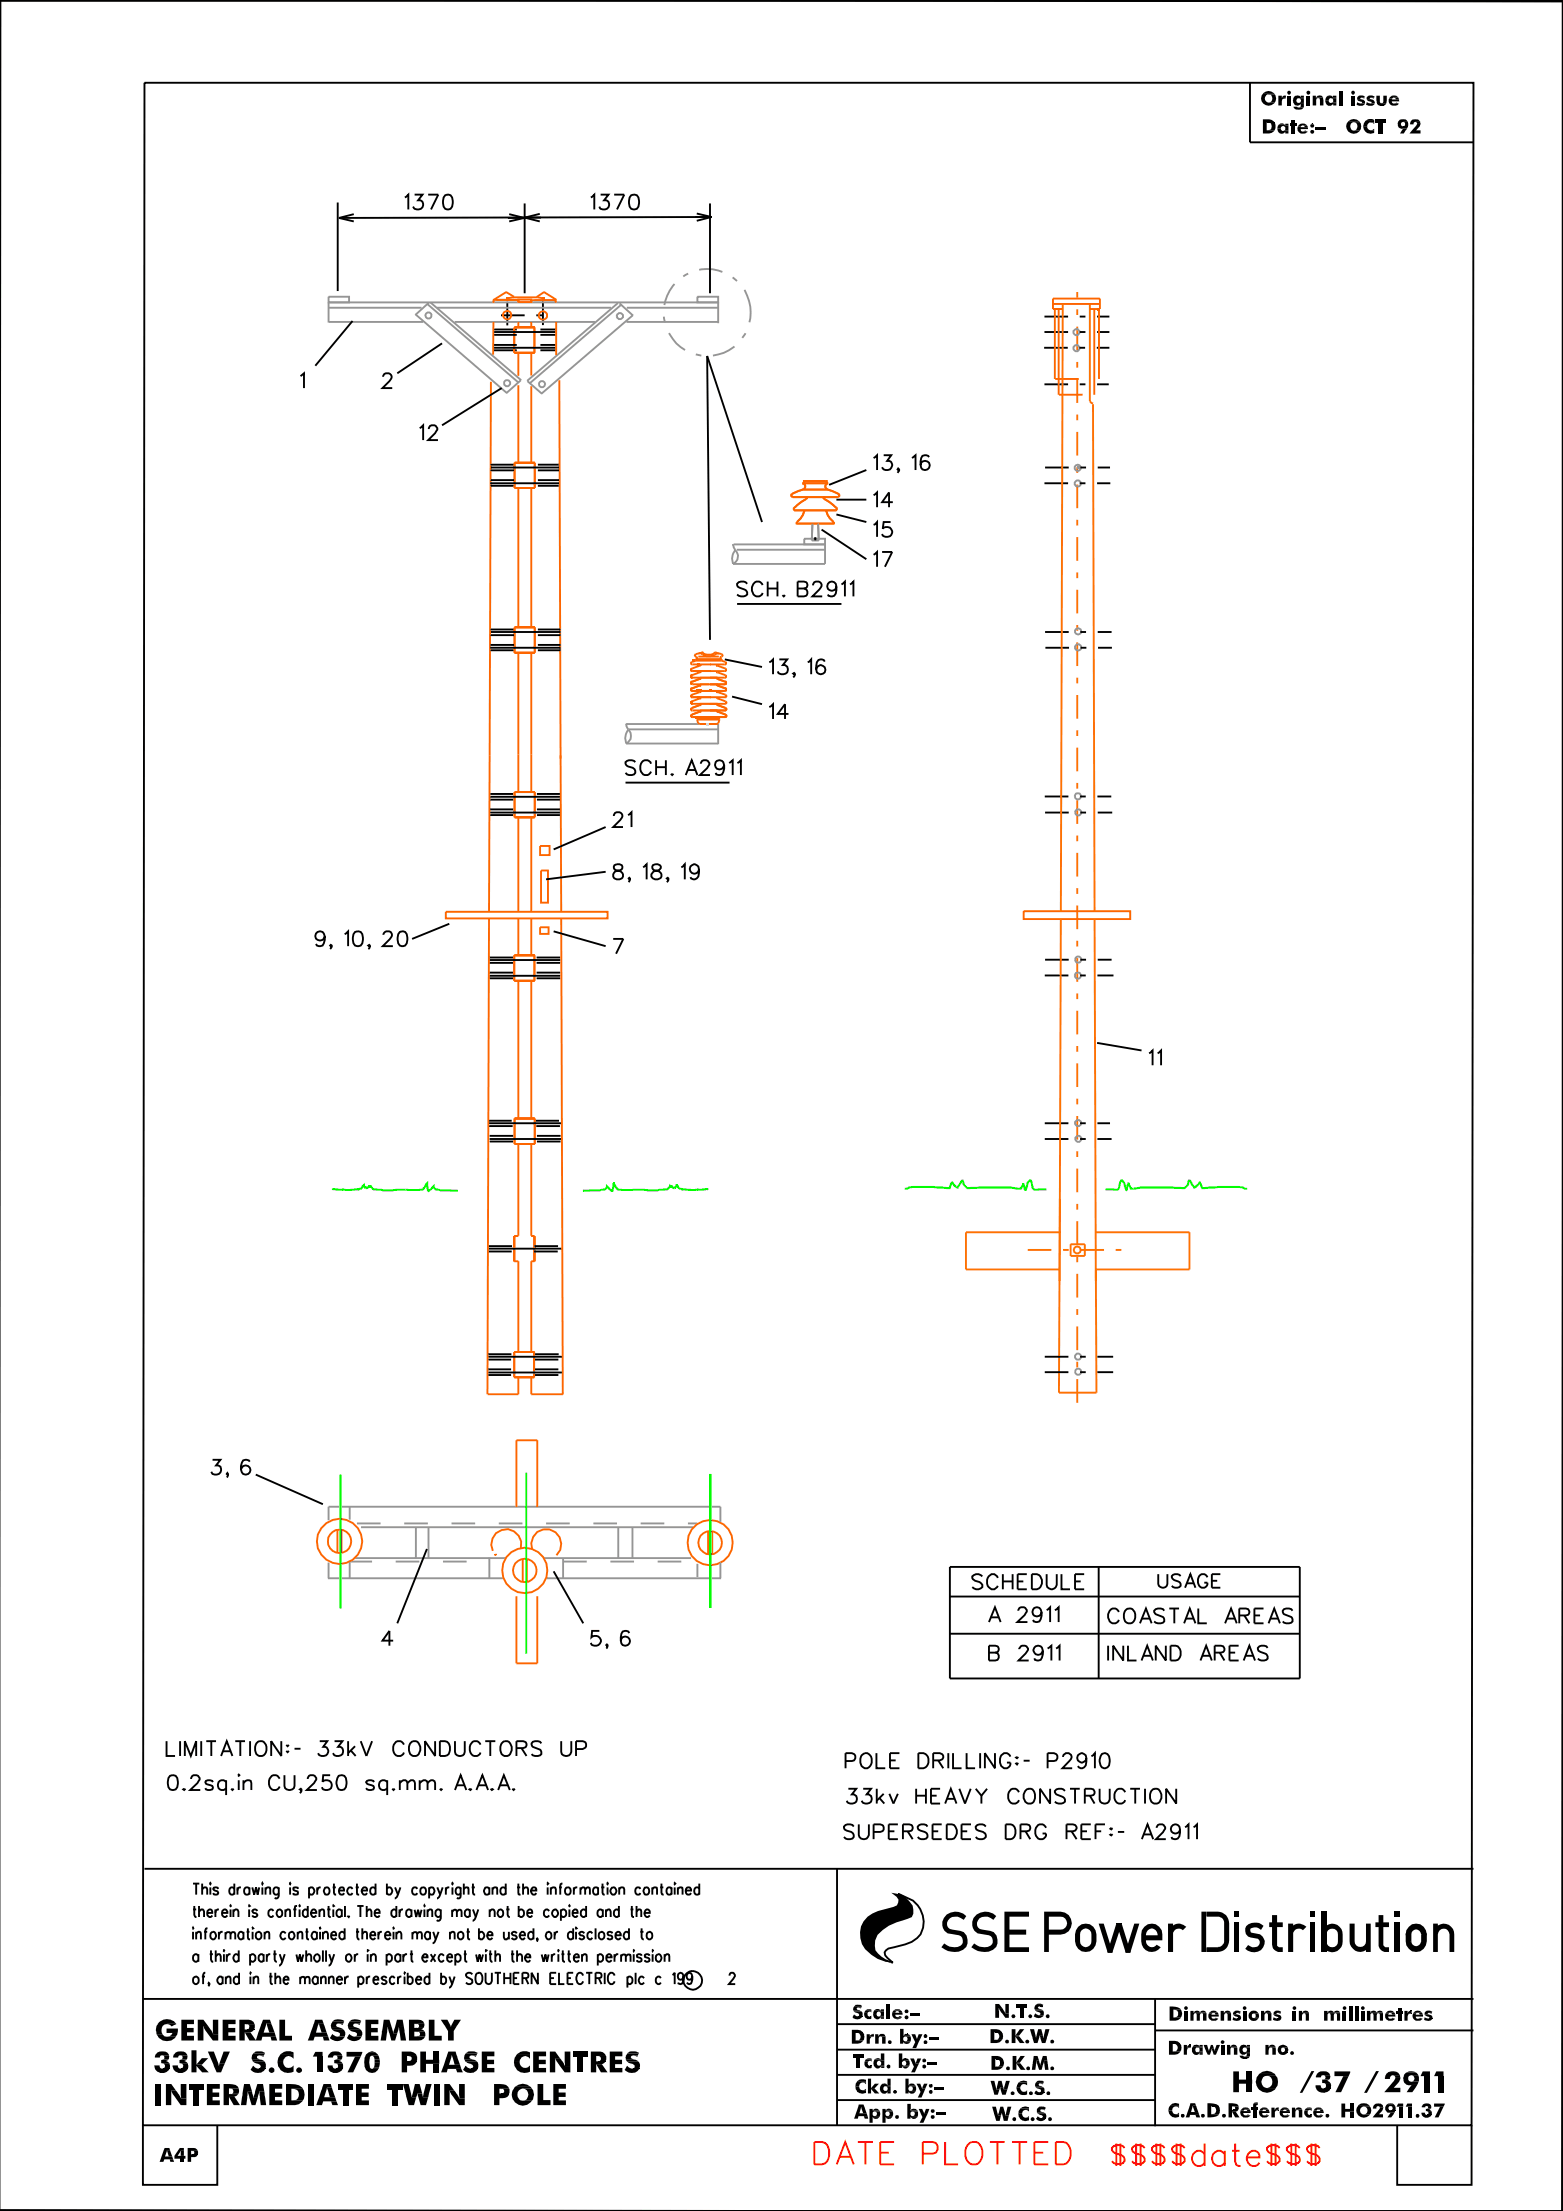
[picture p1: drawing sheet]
<svg xmlns="http://www.w3.org/2000/svg" width="210mm" height="297mm" viewBox="0 0 210 297" stroke-linecap="round" stroke-linejoin="round" font-family="sans-serif">
<defs><g id="words">
<g font-size="2.7">
<text x="187" y="276.2" transform="rotate(-90 187 276.2)">GENERAL ASSEMBLY</text>
<text x="191.3" y="276.4" transform="rotate(-90 191.3 276.4)">33kV S.C. 1370 PHASE CENTRES</text>
</g>
<text font-size="1.8" x="134" y="217.6" transform="rotate(-90 134 217.6)">5, 6</text>
</g></defs>
<g fill="none" stroke="#000" stroke-width=".25">
<path d="M.1 -.1l-.1 124.5M5.4 -.1l204.6 .3M-.1 .1h210v296.9h-210M19.4 11.1h178.5l-.3 274.4h-178.4zM167.9 11.1v8h30M210 90.2l-.2 206.9M19.4 251.1h178.5M25.9 259v.1zM25.9 253.1h.9M25.9 256.5h.4M25.9 259.5v1M26.1 256.1v1.1l.1 .3h.2"/>
<path d="M26.3 259.8l.3-.3 .3 .1 .1 .9M26.3 253.1v1.4M26.3 259.5v1M26.7 256.8l.3-.3 .3 .1 .1 .9M26.7 256.1v1.4M27.1 253.8l.3-.2h.3l.1 .9M27.1 253.1v1.4M27.4 259.5h.4M27.8 257h.7v-.2a.32 .32 0 0 0-.3-.3 .32 .32 0 0 0-.3 .2 .46 .46 0 0 0 0 .6 .46 .46 0 0 0 .5 .2l.1-.2M27.9 259.1h-.2l-.1 .2v1.2M28.3 253v.1h-.1zM28.3 253.6v.9"/>
<path d="M28.4 259.6a.3 .3 0 0 1 .5 .1 .51 .51 0 0 1-.4 .8 .59 .59 0 0 1-.1-.9zM28.9 256.5v1M29.3 253.8a.37 .37 0 0 0-.3-.2 .37 .37 0 0 0-.4 .2l.2 .2 .4 .1 .1 .2a.37 .37 0 0 1-.3 .2 .37 .37 0 0 1-.4-.2M29.4 256.5a.43 .43 0 0 0-.5 .5M29.4 259.5v1M29.8 257h.7v-.2a.35 .35 0 0 0-.3-.3 .35 .35 0 0 0-.3 .2 .46 .46 0 0 0-.1 .6 .46 .46 0 0 0 .6 .2l.1-.2M29.9 259.5a.49 .49 0 0 0-.5 .5M30.3 259.8l.2-.2h.4l.1 .9M30.3 259.6v.9M30.9 256.1l.1-.1v.1zM31 259.8l.2-.2h.3l.1 .9M31 256.5v1"/>
<path d="M31.3 256.8l.3-.3 .3 .1 .1 .9M31.3 256.5v1M31.5 253.8l-.2-.2a.35 .35 0 0 0-.5 .2 .46 .46 0 0 0 0 .5 .46 .46 0 0 0 .5 .2l.2-.2M31.5 253.1v1.4M31.9 253.6v.9M32.4 253.6h-.3l-.2 .4M32.7 259.7a.34 .34 0 0 0-.3-.2 .34 .34 0 0 0-.3 .2 .51 .51 0 0 0 .3 .8l.3-.2M32.7 259.5v1M33.1 259.5h.4M33.3 259.1v1.2v.2h.3M33.5 256v.1zM33.5 256.5v1"/>
<path d="M33.5 253.8a.4 .4 0 0 0-.5-.2 .4 .4 0 0 0-.2 .5v.2a.37 .37 0 0 0 .4 .2 .37 .37 0 0 0 .3-.2M33.5 253.6v.9M33.9 253.6l.2 .9 .3-.9 .2 .9 .2-.9M33.9 259l.1 .1h-.1zM33.9 259.5v1M34.5 259.6a.34 .34 0 0 1 .6 .1 .46 .46 0 0 1 0 .6 .46 .46 0 0 1-.6 .2 .6 .6 0 0 1 0-.9zM34.6 256.7a.37 .37 0 0 0-.4-.2 .37 .37 0 0 0-.3 .2l.2 .3 .4 .1 .1 .2a.37 .37 0 0 1-.4 .3 .37 .37 0 0 1-.3-.3M35.2 253v.1zM35.2 253.6v.9M35.5 259.8l.3-.3 .3 .1 .1 .9M35.5 259.5v1M35.7 253.8l.1-.2h.5v.9"/>
<path d="M35.7 253.6v.9M36.7 256.7a.33 .33 0 0 0-.3-.2 .33 .33 0 0 0-.3 .2 .46 .46 0 0 0 0 .6 .46 .46 0 0 0 .5 .2l.1-.2M37.3 256.6a.34 .34 0 0 1 .6 .1 .46 .46 0 0 1 0 .6 .46 .46 0 0 1-.6 .2 .6 .6 0 0 1 0-.9zM37.4 253.6v1.1v.2a.29 .29 0 0 1-.5 .1M37.4 253.8a.4 .4 0 0 0-.5-.2 .4 .4 0 0 0-.2 .5l.1 .2a.37 .37 0 0 0 .3 .2 .37 .37 0 0 0 .3-.2M38.3 256.8l.3-.3 .3 .1 .1 .9M38.3 256.5v1M38.4 259.7a.34 .34 0 0 0-.3-.2 .34 .34 0 0 0-.4 .2 .51 .51 0 0 0 .4 .8l.3-.2M38.8 259.7a.34 .34 0 0 1 .4-.2 .34 .34 0 0 1 .3 .2 .51 .51 0 0 1-.4 .8 .55 .55 0 0 1-.3-.8zM39 253v.1h-.1zM39 253.6v.9M39.4 256.5h.4"/>
<path d="M39.9 256.1h-.3v1.4M40 259.8l.3-.3 .3 .1v.9M40 259.5v1M40 253.8v-.2a.39 .39 0 0 0-.6 .2 .6 .6 0 0 0 .6 .3v.4a.39 .39 0 0 1-.6-.2M40.1 256.1l.1-.1 .1 .1zM40.2 256.5v1M41 259.5h.4M41.2 259.1v1.2v.2h.3M41.3 256.7a.33 .33 0 0 0-.3-.2 .33 .33 0 0 0-.3 .2 .46 .46 0 0 0 0 .6 .46 .46 0 0 0 .5 .2l.1-.2M41.3 256.1v1.4M41.5 253.8l.1-.2a.46 .46 0 0 1 .6 .4 .46 .46 0 0 1-.6 .5l-.1-.2M41.5 253.6v1.4"/>
<path d="M41.8 257h.7v-.2a.33 .33 0 0 0-.3-.3 .33 .33 0 0 0-.4 .2 .51 .51 0 0 0 .4 .8l.3-.2M42.6 259.7a.34 .34 0 0 0-.4-.2 .34 .34 0 0 0-.3 .2 .51 .51 0 0 0 .4 .8l.3-.2M42.6 259.5v1M42.6 253.6v.9M42.9 256.8l.3-.3 .3 .1v.9M42.9 256.5v1M43 259v.1h-.1zM43 259.5v1M43.1 253.6a.4 .4 0 0 0-.5 .4M43.4 259.8l.3-.3 .3 .1v.9M43.4 259.5v1M43.7 253.6a.49 .49 0 0 1 .6 .3 .49 .49 0 0 1-.3 .6h-.3a.66 .66 0 0 1 0-.9z"/>
<path d="M44 256.5h.4M44.1 256.1v1.1l.1 .3h.2M44.5 260h.6v-.2a.32 .32 0 0 0-.2-.3 .32 .32 0 0 0-.4 .2 .46 .46 0 0 0 0 .6 .46 .46 0 0 0 .6 .2v-.2M44.7 253.6h.4M44.8 256v.1zM44.8 256.5v1M44.8 253.1v1.2l.1 .2h.2M45.5 254h.7l-.1-.4a.49 .49 0 0 0-.6 .3 .49 .49 0 0 0 .3 .6h.3l.1-.2M45.9 256.7a.37 .37 0 0 0-.3-.2 .37 .37 0 0 0-.4 .2 .46 .46 0 0 0 0 .6 .46 .46 0 0 0 .6 .2l.1-.2M45.9 256.5v1M46.3 259.7a.37 .37 0 0 0-.4-.2 .37 .37 0 0 0-.3 .2 .46 .46 0 0 0 0 .6 .46 .46 0 0 0 .6 .2l.1-.2M46.3 259.1v1.4"/>
<path d="M46.3 256.1v1.4M46.8 257.5h.1h-.1zM47.3 253.8l-.1-.2a.46 .46 0 0 0-.6 .4 .46 .46 0 0 0 .6 .5l.1-.2M47.8 253.6h.4M47.8 259.5h.4M47.9 253.1l.1 1.4h.2M48 259.1v1.2l.1 .2h.2M48 256.1h.8M48.4 256.1v1.4M48.6 254h.7l-.1-.4a.46 .46 0 0 0-.6 .4 .46 .46 0 0 0 .6 .5l.1-.2M48.7 259.8l.3-.3 .2 .1 .1 .9M48.7 259.1v1.4"/>
<path d="M49.2 256.8l.3-.3 .3 .1 .1 .9M49.2 256.1v1.4M49.7 260h.7v-.2a.32 .32 0 0 0-.3-.3 .32 .32 0 0 0-.3 .2 .46 .46 0 0 0-.1 .6 .46 .46 0 0 0 .6 .2l.1-.2M50.3 257h.7v-.2a.32 .32 0 0 0-.3-.3 .32 .32 0 0 0-.4 .2 .46 .46 0 0 0 0 .6 .46 .46 0 0 0 .6 .2l.1-.2M50.4 253.8a.4 .4 0 0 0-.5-.2 .4 .4 0 0 0-.2 .5l.1 .2a.37 .37 0 0 0 .3 .2 .37 .37 0 0 0 .3-.2M50.4 253.1v1.4M50.8 259.5v1M51.3 259.5l-.3 .1-.2 .4M51.7 260h.7v-.2a.35 .35 0 0 0-.3-.3 .35 .35 0 0 0-.4 .2 .46 .46 0 0 0 0 .6 .46 .46 0 0 0 .6 .2l.1-.2M52 253.8l.1-.2a.46 .46 0 0 1 .6 .4 .46 .46 0 0 1-.6 .5l-.1-.2M52 253.1v1.4M52.8 259v.1z"/>
<path d="M52.8 259.5v1M53.1 253.6l.3 .9M53.2 256.7a.33 .33 0 0 0-.3-.2 .33 .33 0 0 0-.3 .2 .46 .46 0 0 0 0 .6 .46 .46 0 0 0 .5 .2l.1-.2M53.2 259.8l.3-.3 .3 .1 .1 .9M53.2 256.1v1.4M53.2 259.5v1M53.7 256.5v1M53.8 253.6l-.5 1.2-.3 .2M54.1 256.5l-.3 .1-.1 .4M55.3 256.7a.37 .37 0 0 0-.4-.2 .37 .37 0 0 0-.3 .2 .46 .46 0 0 0 0 .6 .46 .46 0 0 0 .5 .2l.2-.2M55.3 256.5v1M55.4 259.8l.2-.2h.3l.1 .9"/>
<path d="M55.4 259.6v.9M55.7 256.6l.2 .9 .2-.9 .3 .9 .2-.9M56 253.8a.33 .33 0 0 0-.5-.2 .5 .5 0 0 0-.2 .6 .5 .5 0 0 0 .6 .3l.1-.2M56 259.8l.2-.2h.4l.1 .9M56.6 253.6a.49 .49 0 0 1 .6 .3 .49 .49 0 0 1-.3 .6h-.2a.59 .59 0 0 1-.1-.9zM57 256v.1zM57 256.5v1M57.4 256.8l.3-.3 .3 .1 .1 .9M57.4 256.5v1M57.6 253.8a.39 .39 0 0 1 .6-.2 .59 .59 0 0 1-.1 .9h-.3l-.2-.2M57.6 253.6v1.4M57.8 259.7a.34 .34 0 0 0-.4-.2 .34 .34 0 0 0-.3 .2 .51 .51 0 0 0 .4 .8l.3-.2"/>
<path d="M57.8 259.5v1M58.2 259.5l.3 1M58.7 253.6l.4 .9M58.9 259.5l-.5 1.3-.3 .3M59.2 256.5v1.2l-.1 .2a.29 .29 0 0 1-.5 .1M59.2 256.7a.37 .37 0 0 0-.3-.2 .37 .37 0 0 0-.4 .2 .46 .46 0 0 0 0 .6 .46 .46 0 0 0 .6 .2l.1-.2M59.5 253.6l-.5 1.2-.3 .2M59.9 253.6v.9M60.3 253.6h-.3l-.1 .4M60.4 259.8l.3-.3 .3 .1 .1 .9M60.4 259.5v1M60.7 253.1l.1-.1v.1z"/>
<path d="M60.7 256.9l.3-.3 .3 .1 .1 .8M60.7 256.6v.9M60.8 253.6v.9M61.4 256.9l.3-.3 .2 .1 .1 .8M61.7 259.6a.34 .34 0 0 1 .5 .1 .46 .46 0 0 1 0 .6 .46 .46 0 0 1-.5 .2 .6 .6 0 0 1 0-.9zM61.9 253.6l-.1 1.3a.29 .29 0 0 1-.4 .1M61.9 253.8a.33 .33 0 0 0-.5-.2 .5 .5 0 0 0-.2 .6 .5 .5 0 0 0 .6 .3l.1-.2M62.3 253.8l.2-.2h.4v.9M62.3 253.1v1.4M62.7 259.5h.4M62.8 259.1v1.2l.1 .2h.2M63.1 256.7a.33 .33 0 0 0-.3-.2 .33 .33 0 0 0-.3 .2 .46 .46 0 0 0-.1 .6 .46 .46 0 0 0 .6 .2l.1-.2"/>
<path d="M63.1 256.5v1M63.3 253.6h.5M63.5 253.1v1.2l.1 .2h.2M63.5 256.5l.4 1M64.2 256.5l-.4 1.3-.3 .2M64.3 259.7l.2-.2a.51 .51 0 0 1 .5 .5 .51 .51 0 0 1-.5 .5l-.2-.2M64.3 259.1v1.4M65.4 260h.7a.34 .34 0 0 0-.2-.4 .34 .34 0 0 0-.4 .1 .51 .51 0 0 0 .4 .8l.2-.2M65.7 253.8a.39 .39 0 0 0-.5-.2 .59 .59 0 0 0 .1 .9h.3l.1-.2M65.7 253.6v.9M65.8 256.8l.3-.3 .3 .1v.9M65.8 256.5v1"/>
<path d="M66.1 253.8l.2-.2h.4l.1 .9M66.1 253.6v.9M67 256.6a.34 .34 0 0 1 .5 .1 .46 .46 0 0 1 0 .6 .46 .46 0 0 1-.5 .2 .6 .6 0 0 1 0-.9zM67.7 259.5v1h.3l.3-.2M67.9 253.8a.4 .4 0 0 0-.5-.2 .4 .4 0 0 0-.2 .5v.2a.37 .37 0 0 0 .4 .2 .37 .37 0 0 0 .3-.2M67.9 253.1v1.4M68 256.5h.4M68.2 256.1v1.1l.1 .3h.2M68.3 259.5v1M69.4 259.7a.37 .37 0 0 0-.3-.2 .37 .37 0 0 0-.4 .2l.2 .3h.3l.2 .3a.37 .37 0 0 1-.3 .3 .37 .37 0 0 1-.4-.3M69.4 253.6h.5M69.6 253.1l.1 1.4h.2"/>
<path d="M69.7 256.7a.37 .37 0 0 1 .3-.2 .37 .37 0 0 1 .3 .2 .46 .46 0 0 1 0 .6 .46 .46 0 0 1-.5 .2l-.1-.2M69.7 256.1v1.4M69.8 260h.7v-.2a.32 .32 0 0 0-.5-.2 .51 .51 0 0 0-.2 .6 .51 .51 0 0 0 .5 .3l.2-.2M70.2 253.8l.3-.2h.3l.1 .9M70.2 253.1v1.4M70.8 257h.7v-.2a.32 .32 0 0 0-.3-.3 .32 .32 0 0 0-.4 .2 .46 .46 0 0 0 0 .6 .46 .46 0 0 0 .6 .2l.1-.2M71.3 254h.7l-.1-.4a.46 .46 0 0 0-.6 .4 .46 .46 0 0 0 .6 .5l.1-.2M71.6 259.7a.37 .37 0 0 0-.3-.2 .37 .37 0 0 0-.3 .2 .46 .46 0 0 0 0 .6 .46 .46 0 0 0 .5 .2l.1-.2M71.6 259.1v1.4M73.5 259.6a.34 .34 0 0 1 .5 .1 .46 .46 0 0 1 0 .6 .46 .46 0 0 1-.5 .2 .6 .6 0 0 1 0-.9zM73.5 253l.1 .1h-.1zM73.5 253.6v.9"/>
<path d="M73.8 256.7a.37 .37 0 0 0-.4-.2 .37 .37 0 0 0-.3 .2 .46 .46 0 0 0 0 .6 .46 .46 0 0 0 .5 .2l.2-.2M74 253.8l.1-.2h.5v.9M74 253.6v.9M74.4 256.6v-.1a.51 .51 0 0 1 .5 .5 .51 .51 0 0 1-.5 .5 .52 .52 0 0 1 0-.9zM74.5 259.5v1M74.9 259.5l-.3 .1-.1 .4M75.1 253.6h.4M75.3 256.7a.37 .37 0 0 1 .4-.2 .37 .37 0 0 1 .3 .2 .46 .46 0 0 1 0 .6 .46 .46 0 0 1-.5 .2l-.2-.2M75.3 256.5v1.5M75.5 253.1h-.2l-.1 1.4M76 253.6a.49 .49 0 0 1 .7 .3 .49 .49 0 0 1-.4 .6h-.1a.59 .59 0 0 1-.2-.9zM76.4 256.1l.1-.1v.1z"/>
<path d="M76.5 256.5v1M76.9 257h.7v-.2a.32 .32 0 0 0-.3-.3 .32 .32 0 0 0-.4 .2 .46 .46 0 0 0 0 .6 .46 .46 0 0 0 .6 .2l.1-.2M77 259.7a.37 .37 0 0 0-.4-.2 .37 .37 0 0 0-.3 .2 .46 .46 0 0 0 0 .6 .46 .46 0 0 0 .5 .2l.2-.2M77 259.1v1.4M77.1 253.6v.9M77.4 259v.1zM77.4 259.5v1M77.5 253.6h-.3l-.1 .4M77.9 253.9l.3-.3h.3l.1 .9M77.9 253.6v.9M78.5 259.7a.37 .37 0 0 0-.4-.2 .37 .37 0 0 0-.3 .2l.1 .3 .5 .1 .1 .2a.37 .37 0 0 1-.4 .3 .37 .37 0 0 1-.3-.3M78.6 253.9l.3-.3h.3v.9"/>
<path d="M78.7 256.7a.37 .37 0 0 0-.3-.2 .37 .37 0 0 0-.4 .2 .46 .46 0 0 0 0 .6 .46 .46 0 0 0 .6 .2l.1-.2M78.7 256.1v1.4M79.6 259.7l-.3-.2a.51 .51 0 0 0-.4 .5 .51 .51 0 0 0 .4 .5l.3-.2M80 259.1v1.4M80.3 253.8a.33 .33 0 0 0-.5-.2 .5 .5 0 0 0-.2 .6 .5 .5 0 0 0 .6 .3l.1-.2M80.3 253.6v.9M80.4 259.7a.37 .37 0 0 1 .4-.2 .37 .37 0 0 1 .3 .2 .46 .46 0 0 1 0 .6 .46 .46 0 0 1-.5 .2 .67 .67 0 0 1-.2-.8zM80.7 253.6h.5M80.9 253.1v1.2l.1 .2h.2M81 256.7a.37 .37 0 0 0-.4-.2 .37 .37 0 0 0-.3 .2 .46 .46 0 0 0 0 .6 .46 .46 0 0 0 .5 .2l.2-.2M81 256.5v1M81.4 256.8l.3-.3 .2 .1 .1 .9"/>
<path d="M81.4 256.5v1M81.5 253.1l.1-.1v.1zM81.6 253.6v.9M82.2 253.6a.46 .46 0 0 1 .6 .4 .46 .46 0 0 1-.6 .5 .57 .57 0 0 1 0-.9zM82.2 259.7a.38 .38 0 0 0-.6-.1v.3l.5 .1a.29 .29 0 0 1 .1 .5h-.4l-.2-.2M82.6 260h.8v-.2a.35 .35 0 0 0-.3-.3 .35 .35 0 0 0-.4 .2 .46 .46 0 0 0 0 .6 .46 .46 0 0 0 .5 .2l.2-.2M83.1 256.7a.33 .33 0 0 0-.3-.2 .33 .33 0 0 0-.3 .2 .46 .46 0 0 0 0 .6 .46 .46 0 0 0 .5 .2l.1-.2M83.1 256.1v1.4M83.2 253.8l.1-.2h.4l.1 .9M83.2 253.6v.9M84.5 259.7a.34 .34 0 0 0-.3-.2 .34 .34 0 0 0-.4 .2 .51 .51 0 0 0 .4 .8l.3-.2M84.5 259.1v1.4"/>
<path d="M84.7 256.5h.4M84.9 256.1v1.1v.3h.2M85.5 256.8l.3-.3 .3 .1v.9M85.5 256.1v1.4M86 253.8a.33 .33 0 0 0-.5-.2 .5 .5 0 0 0-.2 .6 .5 .5 0 0 0 .6 .3l.1-.2M86 259.5h.4M86.2 259.1v1.2v.2h.3M86.5 257h.8a.34 .34 0 0 0-.2-.4 .34 .34 0 0 0-.5 .1 .51 .51 0 0 0 .4 .8l.3-.2M86.6 253.6a.49 .49 0 0 1 .6 .3 .49 .49 0 0 1-.3 .6h-.3a.66 .66 0 0 1 0-.9zM86.9 259.7a.37 .37 0 0 1 .3-.2 .37 .37 0 0 1 .4 .2 .46 .46 0 0 1 0 .6 .46 .46 0 0 1-.6 .2 .67 .67 0 0 1-.1-.8zM87.6 253.8l.2-.2h.4v.9M87.6 253.6v.9"/>
<path d="M88.7 253.6h.4M88.8 253.1v1.2l.1 .2h.2M90.2 253.8a.33 .33 0 0 0-.5-.2 .5 .5 0 0 0-.2 .6 .5 .5 0 0 0 .6 .3l.1-.2M90.2 253.6v.9M90.6 253l.1 .1h-.1zM90.6 253.6v.9M91 253.8l.2-.2h.4l.1 .9M91 253.6v.9M92.1 254h.7v-.2a.36 .36 0 0 0-.3-.2 .36 .36 0 0 0-.4 .2 .47 .47 0 0 0 0 .5 .47 .47 0 0 0 .6 .2l.1-.2M93.9 253.8a.33 .33 0 0 0-.5-.2 .5 .5 0 0 0-.2 .6 .5 .5 0 0 0 .6 .3l.1-.2M93.9 253.1v1.4M112.4 251.1v34.4"/>
<path d="M19.2 268.5h178.7M26.1 265.6a.47 .47 0 0 1 .6 .2 .47 .47 0 0 1-.2 .7 .47 .47 0 0 1-.6-.2 .47 .47 0 0 1 .2-.7zM26.6 262.7a.41 .41 0 0 0-.5-.1 .41 .41 0 0 0-.2 .5 .38 .38 0 0 0 .3 .4 .38 .38 0 0 0 .4-.2M26.6 262.5v1.1M27.1 265.5h.4M27.6 265l-.2 .1-.1 .2v1.3M28.1 266.5l-.1 .1v-.1v-.1l.1 .1-.1 .4M28.2 262.5h.4M28.3 262v1.3l.2 .3h.1M29 262.8l.3-.3 .3 .1v1M29 262v1.6M29.9 265.8a.44 .44 0 0 0-.6-.1 .44 .44 0 0 0 0 .6l.2 .3h.2l.2-.3"/>
<path d="M29.9 265.5v1.1M30 262h.1v.1zM30.1 262.5v1.1M30.3 265.8l.3-.3 .3 .1 .1 1M30.3 265.5v1.1M30.5 262.5v1.1M31 262.5a.49 .49 0 0 0-.5 .5M32.1 262.7a.34 .34 0 0 0-.4-.2 .34 .34 0 0 0-.3 .2 .51 .51 0 0 0 .4 .9l.3-.3M32.1 262v1.6M32.1 265.8a.41 .41 0 0 0-.5-.2 .41 .41 0 0 0-.2 .5 .38 .38 0 0 0 .3 .5 .38 .38 0 0 0 .4-.3M32.1 265v1.6M33.6 262.7a.41 .41 0 0 1 .5-.1 .41 .41 0 0 1 .2 .5 .38 .38 0 0 1-.3 .4 .38 .38 0 0 1-.4-.2"/>
<path d="M33.6 262.5v1.6M33.6 265v.1zM33.6 265.5v1.1M34.1 265.8l.2-.3 .3 .1 .1 1M34.1 265.5v1.1M35.4 262.7a.33 .33 0 0 0-.3-.2 .33 .33 0 0 0-.3 .2 .46 .46 0 0 0 0 .6 .46 .46 0 0 0 .5 .2l.1-.2M35.4 262.5v1.1M35.8 262.5v1.1M36.2 265.5h.4M36.3 262.5a.43 .43 0 0 0-.5 .5M36.3 265v1.3l.1 .2 .2 .1M36.7 262.5h.4"/>
<path d="M36.9 262v1.3l.1 .2 .2 .1M37 265.8l.3-.3 .3 .1v1M37 265v1.6M37.6 262.5l.3 1.1M38.1 266h.6v-.3a.33 .33 0 0 0-.3-.2 .33 .33 0 0 0-.3 .3 .45 .45 0 0 0 0 .5 .45 .45 0 0 0 .5 .2l.1-.2M38.2 262.5l-.4 1.3-.3 .3M39.8 262.6l.2 1 .3-1 .2 1 .2-1M40.3 265.8l.2-.2h.4l.1 1M40.3 265.6v1M41 265.8l.1-.2h.4l.1 1M41.1 262.8l.3-.3 .3 .1 .1 1M41.1 262v1.6"/>
<path d="M42.3 262.7l.2-.2a.51 .51 0 0 1 .4 .5 .51 .51 0 0 1-.4 .6l-.1-.1a.52 .52 0 0 1-.1-.8zM42.7 265.8a.34 .34 0 0 0-.3-.3 .34 .34 0 0 0-.3 .3 .51 .51 0 0 0 .3 .8l.3-.3M42.7 265.5v1.1M43.1 265.8l.3-.3 .3 .1v1M43.1 265.5v1.1M43.4 262v1.6M43.8 262v1.6M44.2 265.8l.3-.3 .3 .1v1M44.2 265.5v1.1M44.2 262.5l.3 1.1M44.9 262.5l-.5 1.3-.3 .3M45.2 266h.7v-.2a.35 .35 0 0 0-.3-.3 .35 .35 0 0 0-.3 .3 .46 .46 0 0 0 0 .5 .46 .46 0 0 0 .5 .2l.1-.2"/>
<path d="M46.3 265.5v1.1M46.5 262.7a.34 .34 0 0 1 .3-.2 .34 .34 0 0 1 .3 .2 .51 .51 0 0 1-.3 .9 .55 .55 0 0 1-.3-.9zM46.8 265.5a.49 .49 0 0 0-.5 .5M47.6 262.5v1.1M48.1 262.5a.43 .43 0 0 0-.5 .5M48.1 265.8a.41 .41 0 0 1 .6-.2 .41 .41 0 0 1 .1 .5 .38 .38 0 0 1-.2 .5 .38 .38 0 0 1-.5-.3M48.1 265.5v1.5M49.2 265.5v1.1M49.3 262h.2l-.1 .1zM49.4 262.5v1.1M49.7 265.5a.43 .43 0 0 0-.5 .5M49.8 262.8l.3-.3 .3 .1 .1 1"/>
<path d="M49.8 262.5v1.1M50.1 266h.7v-.2a.32 .32 0 0 0-.3-.3 .32 .32 0 0 0-.3 .3 .46 .46 0 0 0 0 .5 .46 .46 0 0 0 .5 .2l.1-.2M51.9 262.7a.41 .41 0 0 1 .6-.1 .41 .41 0 0 1 .1 .5 .38 .38 0 0 1-.2 .4 .38 .38 0 0 1-.5-.2M51.9 265.8a.37 .37 0 0 0-.3-.3 .37 .37 0 0 0-.4 .3l.2 .2 .4 .1 .1 .2a.37 .37 0 0 1-.3 .3 .37 .37 0 0 1-.4-.3M51.9 262.5v1.6M53 265.8l-.2-.3a.51 .51 0 0 0-.5 .6 .51 .51 0 0 0 .5 .5l.2-.3M53.4 265.5v1.1M53.8 262.7a.41 .41 0 0 0-.6-.1 .41 .41 0 0 0-.1 .5 .38 .38 0 0 0 .2 .4 .38 .38 0 0 0 .5-.2M53.8 262.5v1.1M53.9 265.5a.43 .43 0 0 0-.5 .5M54.2 262.5v1.1M54.3 265v.1z"/>
<path d="M54.3 265.5v1.1M54.7 262.5a.49 .49 0 0 0-.5 .5M54.8 265.8a.33 .33 0 0 1 .3-.3 .33 .33 0 0 1 .3 .3 .46 .46 0 0 1 0 .5 .46 .46 0 0 1-.6 .2v-.2M54.8 265v1.6M55 262.5h.5M55.3 262v1.3v.2l.2 .1M55.9 266h.7a.34 .34 0 0 0-.3-.4 .34 .34 0 0 0-.4 .2 .51 .51 0 0 0 .4 .8l.3-.3M56.7 263h.7v-.2a.32 .32 0 0 0-.5-.2 .51 .51 0 0 0-.2 .6 .51 .51 0 0 0 .5 .4l.2-.3M57.7 265.8a.33 .33 0 0 0-.3-.3 .33 .33 0 0 0-.4 .3 .46 .46 0 0 0 0 .5 .46 .46 0 0 0 .6 .2l.1-.2M57.7 265v1.6M57.8 262.5l.7 1.1M58.5 262.5l-.7 1.1"/>
<path d="M59.2 265.8a.33 .33 0 0 1 .4-.3 .33 .33 0 0 1 .3 .3 .46 .46 0 0 1 0 .5 .46 .46 0 0 1-.6 .2l-.1-.2M59.2 265v1.6M59.6 262.7a.34 .34 0 0 0-.3-.2 .34 .34 0 0 0-.3 .2 .51 .51 0 0 0 .4 .9l.2-.3M60 263h.7v-.2a.32 .32 0 0 0-.3-.3 .32 .32 0 0 0-.3 .2 .46 .46 0 0 0 0 .6 .46 .46 0 0 0 .5 .2l.1-.2M60.3 265.5l.4 1.1M61.1 265.5l-.5 1.3-.3 .2M61.1 262.7a.41 .41 0 0 1 .6-.1 .41 .41 0 0 1 .2 .5 .38 .38 0 0 1-.3 .4 .38 .38 0 0 1-.5-.2M61.1 262.5v1.6M62.3 262.5h.4M62.5 262v1.3v.2l.3 .1M63.4 265.2a.45 .45 0 0 0-.5-.2 .45 .45 0 0 0-.3 .4l.2 .3a.74 .74 0 0 1 .6 .4v.2a.51 .51 0 0 1-.8 0M63.9 262.6l.2 1 .3-1 .2 1 .3-1"/>
<path d="M64.1 265.1l.1-.1a.67 .67 0 0 1 .6 1l-.1 .2a.43 .43 0 0 1-.6 .3l-.2-.2v-.3v-.6zM65.2 262h.1l-.1 .1zM65.2 265v1.1a.42 .42 0 0 0 .4 .5 .42 .42 0 0 0 .5-.5v-1.1M65.2 262.5v1.1M65.7 262.5h.4M65.8 262v1.3l.2 .3h.1M66.4 265h.9M66.5 262.8l.3-.3 .3 .1 .1 1M66.5 262v1.6M66.9 265v1.6M67.7 265v1.6M67.7 265.8h.9"/>
<path d="M68.6 265v1.6M68.6 262.5h.5M68.8 262v1.3v.2l.3 .1M69 265.8h.4M69.4 262.8l.3-.3 .3 .1 .1 1M69.4 262v1.6M69.7 265h-.7v1.6h.7M70.2 265.8l.7-.1 .1-.2-.1-.4-.7-.1v1.6M70.5 263h.7v-.2a.32 .32 0 0 0-.5-.2 .51 .51 0 0 0-.2 .6 .51 .51 0 0 0 .5 .4l.2-.3M70.6 265.8l.4 .8M72.2 260.5h-.1h.1l-.1 .3M72.2 265v1.6l-.8-1.6v1.6"/>
<path d="M72.7 262.6l.3 1 .3-1 .2 1 .2-1M73.9 265.8h.5M74.1 262.5v1.1M74.6 262.5a.43 .43 0 0 0-.5 .5M74.7 265h-.8v1.6h.8M74.9 262h.1v.1zM75 262.5v1.1M75.1 265v1.6h.7M75.4 262.5h.4M75.6 262v1.3v.2l.3 .1M76.2 262.5h.4M76.2 265.8h.5"/>
<path d="M76.4 262v1.3l.1 .2 .2 .1M77 265h-.8v1.6h.8M77.1 263h.6v-.2a.32 .32 0 0 0-.2-.3 .32 .32 0 0 0-.4 .2 .46 .46 0 0 0 0 .6 .46 .46 0 0 0 .6 .2v-.2M78.2 262.8l.3-.3 .3 .1v1M78.2 262.5v1.1M78.3 265.4a.4 .4 0 0 0-.4-.4 .4 .4 0 0 0-.4 .4 .96 .96 0 0 0 .3 1.2 .44 .44 0 0 0 .5-.4M78.7 265h.9M79.1 265v1.6M80 265.8l.7-.1 .1-.2-.1-.4-.7-.1v1.6M80.3 262.7a.41 .41 0 0 1 .5-.1 .41 .41 0 0 1 .2 .5 .38 .38 0 0 1-.3 .4 .38 .38 0 0 1-.4-.2M80.3 262.5v1.6M80.4 265.8l.4 .8"/>
<path d="M81.2 265v1.6M81.4 263h.7v-.2a.35 .35 0 0 0-.3-.3 .35 .35 0 0 0-.3 .2 .46 .46 0 0 0 0 .6 .46 .46 0 0 0 .5 .2l.1-.2M82.5 265.4a.4 .4 0 0 0-.6-.3 .99 .99 0 0 0 .1 1.5 .45 .45 0 0 0 .5-.4M82.5 262.5v1.1M83 262.5a.49 .49 0 0 0-.5 .5M83.4 262.8l.2-.2h.4v1M83.4 262.6v1M84 262.8l.3-.2h.3l.1 1M84.3 265.8a.33 .33 0 0 1 .3-.3 .33 .33 0 0 1 .3 .3 .46 .46 0 0 1 0 .5 .46 .46 0 0 1-.6 .2v-.2M84.3 265.5v1.5M85.1 262v.1zM85.1 262.5v1.1"/>
<path d="M85.4 265v1.6M86.2 262.7l-.2-.2h-.3l-.1 .1v.3a.6 .6 0 0 1 .6 .4l-.1 .2-.1 .1h-.3l-.2-.3M86.5 265.8a.34 .34 0 0 0-.3-.3 .34 .34 0 0 0-.3 .3 .51 .51 0 0 0 .3 .8l.3-.3M87.2 262.7l-.2-.2h-.2l-.2 .1v.3a.6 .6 0 0 1 .6 .4v.2l-.2 .1h-.2l-.2-.3M87.6 262h.1l-.1 .1zM87.6 262.5v1.1M88.1 262.7a.34 .34 0 0 1 .3-.2 .34 .34 0 0 1 .3 .2 .51 .51 0 0 1-.3 .9 .55 .55 0 0 1-.3-.9zM88.7 265.8a.33 .33 0 0 0-.3-.3 .33 .33 0 0 0-.3 .3 .46 .46 0 0 0 0 .5 .46 .46 0 0 0 .6 .2v-.2M89.3 262.8l.2-.3 .3 .1 .1 1M89.3 262.5v1.1M90.3 265.3l.3-.3v1.6M91.8 265.5l-.1 .3a.37 .37 0 0 1-.5 .1 .45 .45 0 0 1-.2-.6 .45 .45 0 0 1 .6-.2 1.27 1.27 0 0 1 0 1.4l-.3 .1-.2-.1v-.2"/>
<path d="M93 265.5l-.1 .3a.37 .37 0 0 1-.5 .1 .45 .45 0 0 1-.2-.6 .45 .45 0 0 1 .6-.2 1.27 1.27 0 0 1 0 1.4l-.3 .1-.2-.3M98 265.4l.1-.3 .1-.1 .4 .1a.45 .45 0 0 1-.1 .7l-.6 .8h.8M112.4 278.8h42.7M112.4 275.4h42.7M112.4 271.9h42.7M155.1 272.8h42.8M155.1 268.5v17.2M-.1 296.9l146.2 .2M19.2 285.5v8h10v-8M112.4 282.1h42.7M187.6 285.5v8h10v-8"/>
<circle cx="93" cy="266.1" r="1.27"/>
</g>
<g fill="#000">
<path d="M174.7 16.6h.5zM185.3 14.2h.5zM186.9 12.9h.6zM188.2 16h.4zM189.9 16h.3zM120.2 269.9h.5zM121.4 276.5h.3zM121.6 273.2h.2zM122.3 279.9h.3zM162.7 270.2h.6zM186.8 278.3h.5zM189.2 278.3h.6z"/>
<path d="M122.6 283.3h.2zM167 283.2h.5zM169.5 283.2h.5zM172.3 283.2h.5zM176.8 283.2h.5zM184.9 282.6h.3zM186.5 282.6h.4z"/>
<path d="M169.6 16a1.6 1.6 0 0 1 1.6 .5h-1.1v1h1.1a1.08 1.08 0 0 1-1.2 .4h-.4z" fill-rule="evenodd"/>
<path d="M169.6 12.5h1.5l.1 .2h-.8a.55 .55 0 0 0-.5 .5 .55 .55 0 0 0 .5 .6h.8a1.01 1.01 0 0 1-1.5 .2 1.01 1.01 0 0 1-.1-1.5z" fill-rule="evenodd"/>
<path d="M169.6 12.5a1.02 1.02 0 0 1 1.5 0z" fill-rule="evenodd"/>
<path d="M170.2 16.5h1z" fill-rule="evenodd"/>
<path d="M170.4 16.5h.8a1.16 1.16 0 0 1 0 1h-1a.54 .54 0 0 0 .6-.4 .54 .54 0 0 0-.4-.6z" fill-rule="evenodd"/>
<path d="M170.4 12.7h.8a.98 .98 0 0 1 0 1.1h-.8a.55 .55 0 0 0 .5-.6 .55 .55 0 0 0-.5-.5z" fill-rule="evenodd"/>
<path d="M171.7 16.7h.8l.1 .1h.4v.1h-.7l-.2 .1-.1 .3h-.5z" fill-rule="evenodd"/>
<path d="M171.7 12.9h.4v.3h.5l-.4 .1-.1 .9h-.4z" fill-rule="evenodd"/>
<path d="M171.7 16.7a.56 .56 0 0 1 .8 0z" fill-rule="evenodd"/>
<path d="M171.5 17.3h.5l.2 .3h.8v.1h-.4a.59 .59 0 0 1-.7 .2 .59 .59 0 0 1-.4-.6z" fill-rule="evenodd"/>
<path d="M172.3 12.9h.4v.2l-.1 .1h-.5z" fill-rule="evenodd"/>
<path d="M172.3 17.6l.7-.1v.1z" fill-rule="evenodd"/>
<path d="M172.4 12.9h.3z" fill-rule="evenodd"/>
<path d="M172.5 13.2l.1 .1z" fill-rule="evenodd"/>
<path d="M172.6 17.7h.4v.2h-.4z" fill-rule="evenodd"/>
<path d="M172.3 16.9h.7v.6h-.5l.1-.4z" fill-rule="evenodd"/>
<path d="M172.6 16.6h.4v.2h-.4z" fill-rule="evenodd"/>
<path d="M172.9 12.9h.5v1.3h-.5z" fill-rule="evenodd"/>
<path d="M173.2 16.6h.9v.3h-.9z" fill-rule="evenodd"/>
<path d="M173.5 16.9h.4v1h-.4z" fill-rule="evenodd"/>
<path d="M173.5 16.2h.4v.4h-.4z" fill-rule="evenodd"/>
<path d="M173.7 14.3l1.4 .2-.2 .2h-.8a.4 .4 0 0 1-.4-.3z" fill-rule="evenodd"/>
<path d="M173.8 13a.54 .54 0 0 1 .9 .1h.4v.1h-.7a.32 .32 0 0 0-.3 .3 .32 .32 0 0 0 .3 .3h.7v.2h-.4a.62 .62 0 0 1-.9 0 .62 .62 0 0 1-.1-.8z" fill-rule="evenodd"/>
<path d="M174.1 14.7h.5z" fill-rule="evenodd"/>
<path d="M174.4 16.8h1.1h-.6l-.2 .2h-.4z" fill-rule="evenodd"/>
<path d="M174.7 14h.4v.5h-.7a.36 .36 0 0 0 .3-.5z" fill-rule="evenodd"/>
<path d="M174.4 13.2h.7v.6h-.7a.32 .32 0 0 0 .3-.3 .32 .32 0 0 0-.3-.3z" fill-rule="evenodd"/>
<path d="M174.3 17l1.3 .1 .1 .2h-1v.3l.2 .1h.7v.1l-.3 .1h-.6l-.4-.3z" fill-rule="evenodd"/>
<path d="M174.7 12.9h.4v.2h-.4z" fill-rule="evenodd"/>
<path d="M174.4 16.8l.3-.2h.5l.3 .2z" fill-rule="evenodd"/>
<path d="M174.7 17.9h.6z" fill-rule="evenodd"/>
<path d="M174.9 17.7l.2-.1 .1-.1 .4 .2z" fill-rule="evenodd"/>
<path d="M174.9 16.8h.6l.1 .3h-.4l-.1-.2z" fill-rule="evenodd"/>
<path d="M175.5 12.9h.5v1.3h-.5z" fill-rule="evenodd"/>
<path d="M176 16.7h.4a.25 .25 0 0 1 0 .4 .25 .25 0 0 1-.4 0 .25 .25 0 0 1 0-.4z" fill-rule="evenodd"/>
<path d="M176 16.7l.1-.1 .3 .1z" fill-rule="evenodd"/>
<path d="M176.1 16.6h.2z" fill-rule="evenodd"/>
<path d="M176.3 12.9h.4v.2h1l-.6 .1a.33 .33 0 0 0-.3 .4v.6h-.5z" fill-rule="evenodd"/>
<path d="M176.7 17.1h1.3v.4h-1.3z" fill-rule="evenodd"/>
<path d="M176.7 13.1a.55 .55 0 0 1 1 0z" fill-rule="evenodd"/>
<path d="M177.1 13.2h.6v1h-.4v-.8l-.1-.2z" fill-rule="evenodd"/>
<path d="M178.1 13.1h1.4v.1h-.9l-.2 .3h-.4z" fill-rule="evenodd"/>
<path d="M178.2 13a.52 .52 0 0 1 .8 0z" fill-rule="evenodd"/>
<path d="M178 13.5h.4l.2 .3h.9v.2h-.5a.58 .58 0 0 1-.7 .2 .58 .58 0 0 1-.3-.7z" fill-rule="evenodd"/>
<path d="M178.7 13.8l.8-.1v.1z" fill-rule="evenodd"/>
<path d="M179 12.9h.5v.2h-.5z" fill-rule="evenodd"/>
<path d="M179 14h.5v.2h-.5z" fill-rule="evenodd"/>
<path d="M178.7 13.2h.8v.5h-.5v-.3l-.1-.2z" fill-rule="evenodd"/>
<path d="M179.8 12.2h.5v2h-.5z" fill-rule="evenodd"/>
<path d="M181.1 16.3h1.4l.1 .1h-.8a.58 .58 0 0 0-.5 .6 .58 .58 0 0 0 .5 .6h.8a1.01 1.01 0 0 1-1.4 .1 1.01 1.01 0 0 1-.1-1.4z" fill-rule="evenodd"/>
<path d="M181.1 16.3a1.02 1.02 0 0 1 1.4 0z" fill-rule="evenodd"/>
<path d="M181.5 12.9h.4v1.3h-.4z" fill-rule="evenodd"/>
<path d="M181.8 16.4h.8a1.05 1.05 0 0 1 0 1.2h-.8a.58 .58 0 0 0 .5-.6 .58 .58 0 0 0-.5-.6z" fill-rule="evenodd"/>
<path d="M182.3 13l.2-.1h.8l-.1 .2-.5 .1v.1h.1h-.5z" fill-rule="evenodd"/>
<path d="M182.3 13.7l.2 .2h.8a.79 .79 0 0 1-1.1 .2z" fill-rule="evenodd"/>
<path d="M182.5 12.9h.6z" fill-rule="evenodd"/>
<path d="M182.7 13.9h.6z" fill-rule="evenodd"/>
<path d="M182.3 13.3h.5a.49 .49 0 0 1 .5 .5v.1h-.4v-.1l-.1-.1a.48 .48 0 0 1-.5-.4z" fill-rule="evenodd"/>
<path d="M183.4 16.2h1.1v.3h-.6l-.3 .3v.2h-.5z" fill-rule="evenodd"/>
<path d="M182.8 13.1h.4v.1v.1z" fill-rule="evenodd"/>
<path d="M183.6 13l.2-.1h.8l-.1 .2-.5 .1v.1h-.5z" fill-rule="evenodd"/>
<path d="M183.4 16.2a1.01 1.01 0 0 1 1.1-.1v.1z" fill-rule="evenodd"/>
<path d="M183.6 13.7l.4 .2h.6a.79 .79 0 0 1-1.2 .2z" fill-rule="evenodd"/>
<path d="M183.1 17h.5v.2l.3 .3h.6v.4a1 1 0 0 1-1.4-.9z" fill-rule="evenodd"/>
<path d="M183.8 12.9h.6z" fill-rule="evenodd"/>
<path d="M184 13.9h.6z" fill-rule="evenodd"/>
<path d="M183.5 13.3h.5a.55 .55 0 0 1 .6 .6h-.5l.1-.1v-.1a.67 .67 0 0 1-.7-.4z" fill-rule="evenodd"/>
<path d="M184.1 17.5l.4-.2v.2z" fill-rule="evenodd"/>
<path d="M184.1 13.1l.4 .1v.1z" fill-rule="evenodd"/>
<path d="M184.1 16.5h.4v.2l-.2-.2z" fill-rule="evenodd"/>
<path d="M184.7 16h1.4v.5h-1.4z" fill-rule="evenodd"/>
<path d="M184.8 12.9h.5v.8l.1 .2h.8v.1a.8 .8 0 0 1-1.3 0z" fill-rule="evenodd"/>
<path d="M185.1 16.5h.5v1.4h-.5z" fill-rule="evenodd"/>
<path d="M185.8 12.9h.4v.8v.2h-.7h.1l.2-.2z" fill-rule="evenodd"/>
<path d="M186.6 13.1l.1-.1h1l.1 .1h-.7l-.1 .1h-.5z" fill-rule="evenodd"/>
<path d="M186.5 13.2h.5l-.1 .2h1v.2h-1l.1 .2 .1 .1h.7v.1l-.3 .2-.7-.1-.3-.3z" fill-rule="evenodd"/>
<path d="M186.7 13l.2-.1h.6l.2 .1z" fill-rule="evenodd"/>
<path d="M186.9 14.2h.6z" fill-rule="evenodd"/>
<path d="M187.2 13.9h.1a.35 .35 0 0 1 .5 0z" fill-rule="evenodd"/>
<path d="M187.2 13.1h.6l.1 .3h-.4z" fill-rule="evenodd"/>
<path d="M187.9 16.1h1l.2 .3h-.7a.3 .3 0 0 0-.3 .3 .3 .3 0 0 0 .3 .3h.7l-.2 .3h-.5a.63 .63 0 0 1-.6-.3 .63 .63 0 0 1 0-.7z" fill-rule="evenodd"/>
<path d="M187.9 16.1l.2-.1h.6l.2 .1z" fill-rule="evenodd"/>
<path d="M188.4 17.3h.5l-.4 .6h-.5z" fill-rule="evenodd"/>
<path d="M188.4 17h.7z" fill-rule="evenodd"/>
<path d="M188.4 16.4h.7v.2v.4h-.6a.32 .32 0 0 0 .2-.4 .32 .32 0 0 0-.3-.2z" fill-rule="evenodd"/>
<path d="M189.6 16.2l.1-.1h.8l.2 .3h-.7l-.1 .1-.1 .2h-.4v-.3z" fill-rule="evenodd"/>
<path d="M190.3 16.5h.5l-.2 .5-.4 .5h.6v.4h-1.5l1-1.1z" fill-rule="evenodd"/>
<path d="M189.7 16.1h.8z" fill-rule="evenodd"/>
<path d="M190 16.4h.7l.1 .1h-.5z" fill-rule="evenodd"/>
<path d="M114.4 272.7a1.56 1.56 0 0 1 1.5 .4h-1v1h1a.97 .97 0 0 1-1.1 .5h-.4z" fill-rule="evenodd"/>
<path d="M114.6 276h1.3v.4h-1.3z" fill-rule="evenodd"/>
<path d="M114.7 269.5h1.1l-.1 .2h-.5l-.1 .1v.2l.4 .1h-.9v-.2z" fill-rule="evenodd"/>
<path d="M114.6 270.1h.9l.2 .1h-1z" fill-rule="evenodd"/>
<path d="M114.8 269.5l.1-.1h.6l.3 .1z" fill-rule="evenodd"/>
<path d="M114.7 270.6l.4 .3h.7a.8 .8 0 0 1-1.3 .1z" fill-rule="evenodd"/>
<path d="M115 273.1h.9z" fill-rule="evenodd"/>
<path d="M115 276.4h.5v1.4h-.5z" fill-rule="evenodd"/>
<path d="M114.9 269.4h.6z" fill-rule="evenodd"/>
<path d="M115.2 273.1h.7a.85 .85 0 0 1 0 1h-.9a.52 .52 0 0 0 .6-.4 .52 .52 0 0 0-.4-.6z" fill-rule="evenodd"/>
<path d="M115.1 270.9h.7z" fill-rule="evenodd"/>
<path d="M114.7 270.2h1l.1 .1v.6h-.6a.26 .26 0 0 0 .2-.4 .26 .26 0 0 0-.4-.1z" fill-rule="evenodd"/>
<path d="M115.3 269.7h.4z" fill-rule="evenodd"/>
<path d="M115.1 279.6a1.12 1.12 0 0 1 1.2-.2v.2z" fill-rule="evenodd"/>
<path d="M115.4 269.7h.3l-.1 .2z" fill-rule="evenodd"/>
<path d="M116.3 270.1h.7v.1l-.9 .1z" fill-rule="evenodd"/>
<path d="M116.3 276.7h.8v.1l-1 .1z" fill-rule="evenodd"/>
<path d="M115.9 279.8h.4v.2z" fill-rule="evenodd"/>
<path d="M116.3 270.1l.2-.2 .5 .1v.1z" fill-rule="evenodd"/>
<path d="M116.4 273.3h.4v.3h.6l-.4 .1-.1 .2-.1 .7h-.4z" fill-rule="evenodd"/>
<path d="M116.3 276.7a.79 .79 0 0 1 .8-.1v.1z" fill-rule="evenodd"/>
<path d="M116.1 270.3h.5a.35 .35 0 0 0 .2 .6h.2v.3a.65 .65 0 0 1-.8-.1 .65 .65 0 0 1-.1-.8z" fill-rule="evenodd"/>
<path d="M116.5 269.9h.4z" fill-rule="evenodd"/>
<path d="M116.1 276.9h.5a.32 .32 0 0 0-.1 .4 .32 .32 0 0 0 .3 .2h.3v.3a.66 .66 0 0 1-.8-.1 .66 .66 0 0 1-.2-.8z" fill-rule="evenodd"/>
<path d="M116.5 276.5h.5z" fill-rule="evenodd"/>
<path d="M116.8 270.2l.2 .1z" fill-rule="evenodd"/>
<path d="M116.8 276.8l.3 .1z" fill-rule="evenodd"/>
<path d="M116.9 273.4l.5-.1v.3h-.6z" fill-rule="evenodd"/>
<path d="M116.8 270.9h.2z" fill-rule="evenodd"/>
<path d="M116.9 270.9l.1-.1v.1z" fill-rule="evenodd"/>
<path d="M116.8 277.5h.3z" fill-rule="evenodd"/>
<path d="M116.9 277.5l.2-.1v.1z" fill-rule="evenodd"/>
<path d="M116.9 270.3h.1v.1z" fill-rule="evenodd"/>
<path d="M116.9 276.9h.2v.1z" fill-rule="evenodd"/>
<path d="M117.1 273.3l.3-.1z" fill-rule="evenodd"/>
<path d="M117.4 270.1h.9v.1h.4h-.7l-.2 .1-.1 .3h-.5z" fill-rule="evenodd"/>
<path d="M117.2 273.6l.1 .1z" fill-rule="evenodd"/>
<path d="M117.4 270.1a.6 .6 0 0 1 .9 0z" fill-rule="evenodd"/>
<path d="M117.5 276.6a.62 .62 0 0 1 .8 .1z" fill-rule="evenodd"/>
<path d="M117.5 279.9h.5l-.5 .6h-.5z" fill-rule="evenodd"/>
<path d="M117.5 273.3h.5v.2l.9 .1h-.7l-.2 .2v.8h-.5z" fill-rule="evenodd"/>
<path d="M117.2 270.6h.5a.29 .29 0 0 0 .3 .3h.7v.1h-.4a.52 .52 0 0 1-.5 .3 .52 .52 0 0 1-.5-.4z" fill-rule="evenodd"/>
<path d="M117.4 276.7l1.4 .1h-.8a.35 .35 0 0 0-.2 .4 .35 .35 0 0 0 .2 .3h.8v.1h-.5a.58 .58 0 0 1-.7 .2 .58 .58 0 0 1-.3-.7z" fill-rule="evenodd"/>
<path d="M118.1 273.4a.57 .57 0 0 1 .7 0l.1 .1h-.9z" fill-rule="evenodd"/>
<path d="M118 270.9l.7-.1v.1z" fill-rule="evenodd"/>
<path d="M118 276.8h.8v.7h-.8a.34 .34 0 0 0 .3-.3 .34 .34 0 0 0-.3-.4z" fill-rule="evenodd"/>
<path d="M118.3 271h.4v.2h-.4z" fill-rule="evenodd"/>
<path d="M118 270.2h.7v.6h-.5l.1-.3z" fill-rule="evenodd"/>
<path d="M118.3 269.9h.4v.3h-.4z" fill-rule="evenodd"/>
<path d="M118.3 277.6h.5v.2h-.5z" fill-rule="evenodd"/>
<path d="M118.3 275.9h.5v.9h-.5z" fill-rule="evenodd"/>
<path d="M118.3 273.6h.6v1h-.4v-.9z" fill-rule="evenodd"/>
<path d="M119.1 269.3h.4v1.9h-.4z" fill-rule="evenodd"/>
<path d="M120 270.1l1 .1h-.5l-.2 .1h-.4z" fill-rule="evenodd"/>
<path d="M119.9 270.3l1.3 .1v.3h-1l.2 .3h.7l-.1 .2a.98 .98 0 0 1-1-.1l-.2-.5z" fill-rule="evenodd"/>
<path d="M120 270.1l.2-.2h.6l.2 .2z" fill-rule="evenodd"/>
<path d="M120.2 271.2h.6l-.3 .1z" fill-rule="evenodd"/>
<path d="M120.5 271h.2l.1-.2 .3 .2z" fill-rule="evenodd"/>
<path d="M120.7 275.9h.5l-.1 .9h1h-.7a.34 .34 0 0 0-.3 .4 .34 .34 0 0 0 .3 .3h.7v.1h-1v.2h-.4z" fill-rule="evenodd"/>
<path d="M120.5 270.2h.5l.2 .2h-.5v-.2z" fill-rule="evenodd"/>
<path d="M120.9 272.6h.4v.9h.9l.1 .1h-.7a.34 .34 0 0 0-.3 .3 .34 .34 0 0 0 .3 .4h.7h-.1h-.9v.3h-.4z" fill-rule="evenodd"/>
<path d="M121.2 276.7v-.1a.61 .61 0 0 1 .8 0l.1 .2h-1z" fill-rule="evenodd"/>
<path d="M121.4 273.4l.2-.2h.3l.3 .3h-.9z" fill-rule="evenodd"/>
<path d="M121.1 277.6h1a.51 .51 0 0 1-.5 .3 .51 .51 0 0 1-.5-.3z" fill-rule="evenodd"/>
<path d="M121.3 274.3h.9a.55 .55 0 0 1-.9 0z" fill-rule="evenodd"/>
<path d="M121.4 276.8h.7l.1 .4-.1 .3h-.7a.34 .34 0 0 0 .3-.3 .34 .34 0 0 0-.3-.4z" fill-rule="evenodd"/>
<path d="M121.6 270h.3a.25 .25 0 0 1 0 .4 .25 .25 0 0 1-.3 0 .25 .25 0 0 1 0-.4z" fill-rule="evenodd"/>
<path d="M121.6 270h.3z" fill-rule="evenodd"/>
<path d="M121.6 273.6h.7l.1 .3-.1 .4h-.7a.34 .34 0 0 0 .3-.4 .34 .34 0 0 0-.3-.3z" fill-rule="evenodd"/>
<path d="M121.6 270h.2z" fill-rule="evenodd"/>
<path d="M122.2 270.4h1.3v.3h-1.3z" fill-rule="evenodd"/>
<path d="M122.2 276.5h.5l.3 .7h.4l-.5 1.2h-.5l.3-.7z" fill-rule="evenodd"/>
<path d="M122.4 273.3h.5l.2 .6h.5l-.6 1.3h-.5l.4-.9z" fill-rule="evenodd"/>
<path d="M123.2 276.5h.5l-.3 .7h-.4z" fill-rule="evenodd"/>
<path d="M123.4 273.3h.5l-.3 .6h-.5z" fill-rule="evenodd"/>
<path d="M123.9 276.6h.4a.25 .25 0 0 1 0 .4 .25 .25 0 0 1-.4 0 .25 .25 0 0 1 0-.4z" fill-rule="evenodd"/>
<path d="M123.9 276.6h.4z" fill-rule="evenodd"/>
<path d="M124 276.6h.2z" fill-rule="evenodd"/>
<path d="M124.1 273.4h.4a.25 .25 0 0 1 0 .3 .25 .25 0 0 1-.4 0 .25 .25 0 0 1 0-.3z" fill-rule="evenodd"/>
<path d="M124.1 273.4l.1-.1 .3 .1z" fill-rule="evenodd"/>
<path d="M124.2 273.3h.2z" fill-rule="evenodd"/>
<path d="M124.6 277h1.3v.4h-1.3z" fill-rule="evenodd"/>
<path d="M124.7 273.8h1.3v.3h-1.3z" fill-rule="evenodd"/>
<path d="M124.8 280h.4z" fill-rule="evenodd"/>
<path d="M124.9 280h.2z" fill-rule="evenodd"/>
<path d="M133 272.6a1.56 1.56 0 0 1 1.5 .4h-1v1.1h1a.97 .97 0 0 1-1.1 .4h-.4z" fill-rule="evenodd"/>
<path d="M133.2 276.2a1.56 1.56 0 0 1 1.5 .4h-1v1.1h1a1.05 1.05 0 0 1-1.2 .4h-.3z" fill-rule="evenodd"/>
<path d="M133.6 273h.9z" fill-rule="evenodd"/>
<path d="M133.7 269.2h.5l.4 .6h-.5l.1 1.3h-.5z" fill-rule="evenodd"/>
<path d="M133.7 276.6h1z" fill-rule="evenodd"/>
<path d="M133.8 273h.7a.85 .85 0 0 1 0 1.1h-.9a.52 .52 0 0 0 .6-.5 .52 .52 0 0 0-.4-.6z" fill-rule="evenodd"/>
<path d="M133.9 276.6h.8a.85 .85 0 0 1 0 1.1h-1a.52 .52 0 0 0 .6-.5 .52 .52 0 0 0-.4-.6z" fill-rule="evenodd"/>
<path d="M134.1 269.8h.5l.4 .7h.5v.6h-.5z" fill-rule="evenodd"/>
<path d="M135 269.2h.5v1.3h-.5z" fill-rule="evenodd"/>
<path d="M135.9 272.6h.5v.9h.5v.1h-.5v.9h-.5z" fill-rule="evenodd"/>
<path d="M136 276.2h.5v.9h.5v.1h-.5v.9h-.5z" fill-rule="evenodd"/>
<path d="M136.4 273.6h.5l.7 .9h-.6z" fill-rule="evenodd"/>
<path d="M136.5 277.2h.5l.7 .9h-.6z" fill-rule="evenodd"/>
<path d="M136.5 269.2h1.4v.4h-1.4z" fill-rule="evenodd"/>
<path d="M137 269.6h.5v1.5h-.5z" fill-rule="evenodd"/>
<path d="M137 272.6h.6l-.7 .9h-.5z" fill-rule="evenodd"/>
<path d="M137 276.2h.6l-.6 .9h-.5z" fill-rule="evenodd"/>
<path d="M138.3 272.6h.6l.2 1.2h.4l-.2 .7h-.4z" fill-rule="evenodd"/>
<path d="M138.8 276.2h.5l.2 .6h-.3l-.2 1.3h-.4z" fill-rule="evenodd"/>
<path d="M139.1 269.4h1l-.1 .2h-.5a.18 .18 0 0 0-.1 .2 .18 .18 0 0 0 .2 .1h.2h-.8l-.1-.2z" fill-rule="evenodd"/>
<path d="M139 269.9h.8l.3 .2h-1.1z" fill-rule="evenodd"/>
<path d="M139.1 269.4l.1-.2h.7l.2 .2z" fill-rule="evenodd"/>
<path d="M139.4 272.6h.4l.3 .8h-.5l-.1 .4h-.4z" fill-rule="evenodd"/>
<path d="M139 270.5l.5 .2h.6a.86 .86 0 0 1-1.3 .2z" fill-rule="evenodd"/>
<path d="M139.2 276.8h.3l.2 .6h.4l-.2 .7h-.4z" fill-rule="evenodd"/>
<path d="M139.2 269.2h.7z" fill-rule="evenodd"/>
<path d="M139.5 270.7h.6z" fill-rule="evenodd"/>
<path d="M139 270.1l1.1 .1 .1 .5h-.6a.2 .2 0 0 0 .1-.2 .2 .2 0 0 0-.2-.2z" fill-rule="evenodd"/>
<path d="M139.6 269.6h.4z" fill-rule="evenodd"/>
<path d="M139.6 273.4h.5v.4h.5l-.2 .7h-.5z" fill-rule="evenodd"/>
<path d="M140.1 276.2h.5v.6h-.4l-.1 .6h-.4z" fill-rule="evenodd"/>
<path d="M139.7 269.6h.3v.1z" fill-rule="evenodd"/>
<path d="M140.4 272.6h.5l-.3 1.2h-.5z" fill-rule="evenodd"/>
<path d="M140.2 276.8h.4l.2 1.3h-.5z" fill-rule="evenodd"/>
<path d="M157 274.2a1.56 1.56 0 0 1 1.5 .4h-1v1h1a.97 .97 0 0 1-1.1 .4h-.4z" fill-rule="evenodd"/>
<path d="M157.1 269.6a1.88 1.88 0 0 1 1.5 .4h-1v1h1a1.05 1.05 0 0 1-1.1 .5h-.4z" fill-rule="evenodd"/>
<path d="M157.6 274.6h.9z" fill-rule="evenodd"/>
<path d="M157.7 270h.9z" fill-rule="evenodd"/>
<path d="M157.8 274.6h.7a.85 .85 0 0 1 0 1h-.9a.52 .52 0 0 0 .5-.4 .52 .52 0 0 0-.3-.6z" fill-rule="evenodd"/>
<path d="M157.8 270h.8a.85 .85 0 0 1 0 1h-.9a.52 .52 0 0 0 .5-.4 .52 .52 0 0 0-.4-.6z" fill-rule="evenodd"/>
<path d="M159 274.7h.4v.4h.5l-.4 .1-.1 .8h-.4z" fill-rule="evenodd"/>
<path d="M159.1 270.2h.4v1.3h-.4z" fill-rule="evenodd"/>
<path d="M159.5 274.8l.4-.1v.4h-.5z" fill-rule="evenodd"/>
<path d="M159.7 274.7h.2z" fill-rule="evenodd"/>
<path d="M159.9 270.2h.4v.2l1.7 .1h-1.5l-.2 .2v.8h-.4z" fill-rule="evenodd"/>
<path d="M159.7 275.1l.2 .1z" fill-rule="evenodd"/>
<path d="M160.2 274.9h1.3v.2h-.8l-.2 .3h-.4z" fill-rule="evenodd"/>
<path d="M160.3 274.8a.53 .53 0 0 1 .8 .1h-.9z" fill-rule="evenodd"/>
<path d="M160.4 270.2a.45 .45 0 0 1 .7 .2h.9h-1.7z" fill-rule="evenodd"/>
<path d="M160.1 275.4h.4l.2 .3h.8v.1h-.4a.57 .57 0 0 1-.7 .2 .57 .57 0 0 1-.3-.6z" fill-rule="evenodd"/>
<path d="M160.5 270.5h.9l-.3 .2v.8h-.4v-.9z" fill-rule="evenodd"/>
<path d="M160.8 275.7l.7-.1v.1z" fill-rule="evenodd"/>
<path d="M161.1 275.8h.4v.2h-.4z" fill-rule="evenodd"/>
<path d="M160.8 275.1h.7v.5h-.4v-.4z" fill-rule="evenodd"/>
<path d="M161.1 274.7h.4v.2h-.4z" fill-rule="evenodd"/>
<path d="M161.2 270.2a.48 .48 0 0 1 .8 .2h-.9z" fill-rule="evenodd"/>
<path d="M161.4 270.5h.6v1h-.4v-.6a.31 .31 0 0 0-.2-.4z" fill-rule="evenodd"/>
<path d="M161.6 274.7h.5l.3 .8h.3l-.2 .5h-.3z" fill-rule="evenodd"/>
<path d="M162.4 270.3h1.1v.1h-.6l-.2 .1h-.4z" fill-rule="evenodd"/>
<path d="M162.6 274.7h.3l.1 .5h-.3v.3h-.3z" fill-rule="evenodd"/>
<path d="M162.3 270.5h.4v.2h.9h.1v.2h-1v.2l.2 .1h.7l-.3 .3h-.6l-.1-.1a.61 .61 0 0 1-.3-.9z" fill-rule="evenodd"/>
<path d="M162.5 270.3l.2-.1h.6l.2 .1z" fill-rule="evenodd"/>
<path d="M162.7 271.5h.6z" fill-rule="evenodd"/>
<path d="M162.7 275.2h.3l.1 .3h.4l-.2 .5h-.3z" fill-rule="evenodd"/>
<path d="M163 271.2l.3-.1v-.1l.3 .2z" fill-rule="evenodd"/>
<path d="M163.4 274.7h.4l-.3 .8h-.4z" fill-rule="evenodd"/>
<path d="M163 270.4h.5l.1 .3h-.4v-.2z" fill-rule="evenodd"/>
<path d="M163.9 270.2h.5v.2l.9 .1h-.8l-.1 .2v.8h-.5z" fill-rule="evenodd"/>
<path d="M164 274.7h.4v1.3h-.4z" fill-rule="evenodd"/>
<path d="M164.4 270.3a.48 .48 0 0 1 .9 .1h-.9z" fill-rule="evenodd"/>
<path d="M164.8 274.7h.4v.3h.9v.1h-.7l-.2 .2v.7h-.4z" fill-rule="evenodd"/>
<path d="M164.7 270.5h.6v1h-.4v-.9z" fill-rule="evenodd"/>
<path d="M165.5 274.7h.4l.2 .3h-.9z" fill-rule="evenodd"/>
<path d="M165.7 270.3l.1-.1h.8v.2l-.6 .1 .1 .1h-.5z" fill-rule="evenodd"/>
<path d="M165.6 278.3h.8v1.1h1.8v.5h-1.8v1.2h-.8z" fill-rule="evenodd"/>
<path d="M165.5 275.1h.6l.1 .9h-.5v-.8z" fill-rule="evenodd"/>
<path d="M165.6 271l.4 .2h.6a.68 .68 0 0 1-1.1 .1z" fill-rule="evenodd"/>
<path d="M165.8 270.2h.6z" fill-rule="evenodd"/>
<path d="M166 271.2h.6z" fill-rule="evenodd"/>
<path d="M165.6 270.6h.5a.52 .52 0 0 1 .6 .5l-.1 .1h-.4l.1-.1-.1-.1-.4-.2z" fill-rule="evenodd"/>
<path d="M166.1 270.4h.5v.1z" fill-rule="evenodd"/>
<path d="M166.5 276.2h.4l.2 .1h.7v.1a.89 .89 0 0 1-1.1 .1z" fill-rule="evenodd"/>
<path d="M166.6 274.9a.54 .54 0 0 1 .8 0h.5v.2h-.8a.32 .32 0 0 0-.3 .3 .32 .32 0 0 0 .3 .3h.8v.1h-.5a.63 .63 0 0 1-.9 0 .63 .63 0 0 1 .1-.9z" fill-rule="evenodd"/>
<path d="M166.9 270.2h.5v1.3h-.5z" fill-rule="evenodd"/>
<path d="M166.9 276.6h.5z" fill-rule="evenodd"/>
<path d="M167.4 275.8h.5l-.1 .5h-.6a.3 .3 0 0 0 .2-.5z" fill-rule="evenodd"/>
<path d="M167.1 275.1h.8v.6h-.8a.32 .32 0 0 0 .4-.3 .32 .32 0 0 0-.4-.3z" fill-rule="evenodd"/>
<path d="M167.4 279.9h.8v1.2h-.8z" fill-rule="evenodd"/>
<path d="M167.4 278.3h.8v1.1h-.8z" fill-rule="evenodd"/>
<path d="M167.4 274.7h.5v.2h-.5z" fill-rule="evenodd"/>
<path d="M167.9 270.3a.72 .72 0 0 1 1.1 .2h-.6a.33 .33 0 0 0-.3 .3 .33 .33 0 0 0 .3 .3h.6a.71 .71 0 0 1-1 .3 .71 .71 0 0 1-.1-1.1z" fill-rule="evenodd"/>
<path d="M168.4 271.1h.6z" fill-rule="evenodd"/>
<path d="M168.4 270.5h.7v.6h-.6l.1-.3a.25 .25 0 0 0-.2-.3z" fill-rule="evenodd"/>
<path d="M169.3 270.2h.5v.2l.9 .1h-.6a.33 .33 0 0 0-.3 .4v.6h-.5z" fill-rule="evenodd"/>
<path d="M169.1 278.6a1.53 1.53 0 0 1 2.1 0z" fill-rule="evenodd"/>
<path d="M169.9 270.3a.48 .48 0 0 1 .8 .1h-.9z" fill-rule="evenodd"/>
<path d="M169.9 274.7h.5v.3h.9v.1h-.8l-.1 .4v.5h-.5z" fill-rule="evenodd"/>
<path d="M170.1 270.5h.6v1h-.4v-.9z" fill-rule="evenodd"/>
<path d="M170.4 274.9a.51 .51 0 0 1 .9 .1h-.9z" fill-rule="evenodd"/>
<path d="M170.7 275.1h.6v.9h-.4v-.8z" fill-rule="evenodd"/>
<path d="M171.1 270.3l.2-.1h.8l-.1 .2-.5 .1v.1h-.5z" fill-rule="evenodd"/>
<path d="M171 271l.4 .2h.7a.68 .68 0 0 1-1.1 .1z" fill-rule="evenodd"/>
<path d="M171.3 270.2h.5z" fill-rule="evenodd"/>
<path d="M171.5 271.2h.6z" fill-rule="evenodd"/>
<path d="M171 270.6h.5a.52 .52 0 0 1 .6 .5v.1h-.5l.1-.1-.1-.1-.4-.2z" fill-rule="evenodd"/>
<path d="M171.5 270.4h.5v.1z" fill-rule="evenodd"/>
<path d="M171.8 274.9a.76 .76 0 0 1 1.1 .2h-.6a.32 .32 0 0 0-.3 .3 .32 .32 0 0 0 .3 .3h.6a.72 .72 0 0 1-1 .3 .72 .72 0 0 1-.1-1.1z" fill-rule="evenodd"/>
<path d="M172.3 275.7h.6z" fill-rule="evenodd"/>
<path d="M172.3 275.1h.6l.1 .3-.1 .3h-.5a.35 .35 0 0 0 .2-.3 .35 .35 0 0 0-.3-.3z" fill-rule="evenodd"/>
<path d="M173.6 270.2h.4v1.3h-.4z" fill-rule="evenodd"/>
<path d="M174.4 270.2h.5v.2l.9 .1h-.8l-.1 .2v.8h-.5z" fill-rule="evenodd"/>
<path d="M174.9 270.3a.51 .51 0 0 1 .9 .1h-.9z" fill-rule="evenodd"/>
<path d="M175.1 270.5h.7v1h-.4v-.8l-.1-.2z" fill-rule="evenodd"/>
<path d="M176.1 278.2h.4l-1.6 3h-.3z" fill-rule="evenodd"/>
<path d="M176.8 278.6l.3-.2a1.3 1.3 0 0 1 1.3 0l.2 .4h-1h-.1l-.1 .3h-.7z" fill-rule="evenodd"/>
<path d="M177.6 279.4h.9l-.3 .2 .5 .3h-1.1z" fill-rule="evenodd"/>
<path d="M177.3 278.3h.8z" fill-rule="evenodd"/>
<path d="M177.8 270.2h.5v.2h1.7l-1.5 .1a.34 .34 0 0 0-.2 .4v.6h-.5z" fill-rule="evenodd"/>
<path d="M177.8 279.4l.7-.1z" fill-rule="evenodd"/>
<path d="M177.8 278.8h.8l.1 .1-.2 .4h-.6a.31 .31 0 0 0 .1-.3 .31 .31 0 0 0-.2-.2z" fill-rule="evenodd"/>
<path d="M178.4 270.2a.49 .49 0 0 1 .7 .2h.9h-1.7z" fill-rule="evenodd"/>
<path d="M178.5 270.5h.9l-.3 .2v.8h-.4v-.8z" fill-rule="evenodd"/>
<path d="M179.2 270.2a.45 .45 0 0 1 .7 .2h-.8z" fill-rule="evenodd"/>
<path d="M179.2 278.3h2.1v.2l-.2 .4h-1.9z" fill-rule="evenodd"/>
<path d="M179.4 270.5h.6v1h-.5v-.9z" fill-rule="evenodd"/>
<path d="M180.3 270.2h.5v1.3h-.5z" fill-rule="evenodd"/>
<path d="M180.4 278.9h.7l-1 2.2h-.8z" fill-rule="evenodd"/>
<path d="M181.2 269.5h.4v2h-.4z" fill-rule="evenodd"/>
<path d="M182 269.5h.4v2h-.4z" fill-rule="evenodd"/>
<path d="M182.8 270.2h.4v1.3h-.4z" fill-rule="evenodd"/>
<path d="M183.6 270.2h.4v.2l1.7 .1h-1.4a.34 .34 0 0 0-.3 .4v.6h-.4z" fill-rule="evenodd"/>
<path d="M184.1 270.2a.48 .48 0 0 1 .8 .2h.8h-1.7z" fill-rule="evenodd"/>
<path d="M184.8 278.2h.4l-1.6 3h-.4z" fill-rule="evenodd"/>
<path d="M186.2 278.6l.3-.2h1.1l.4 .4h-1l-.3 .2v.3h-.7z" fill-rule="evenodd"/>
<path d="M186.5 278.4l.3-.1 .8 .1z" fill-rule="evenodd"/>
<path d="M187 278.8h1l.1 .2h-.7l-.2-.2z" fill-rule="evenodd"/>
<path d="M187.6 270.2h.8v.3h-.8z" fill-rule="evenodd"/>
<path d="M187.7 270.5h.5v1h-.5z" fill-rule="evenodd"/>
<path d="M187.7 269.8h.5v.4h-.5z" fill-rule="evenodd"/>
<path d="M188.8 278.5a1.22 1.22 0 0 1 1.4 0z" fill-rule="evenodd"/>
<path d="M189.5 279.7l1-.1z" fill-rule="evenodd"/>
<path d="M189.5 278.8h1l.1 .3-.1 .5h-.8a.45 .45 0 0 0 .3-.4 .45 .45 0 0 0-.5-.4z" fill-rule="evenodd"/>
<path d="M191.1 278.3h.9v.6h-1.2z" fill-rule="evenodd"/>
<path d="M191.4 270.2h.1h.6l.2 .1v.1l-.6 .1 .1 .1h-.5z" fill-rule="evenodd"/>
<path d="M191.4 278.9h.6v2.2h-.6z" fill-rule="evenodd"/>
<path d="M191.3 271l.4 .2h.7a.79 .79 0 0 1-1.2 .1z" fill-rule="evenodd"/>
<path d="M191.8 271.2h.6z" fill-rule="evenodd"/>
<path d="M191.3 270.6h.5a.5 .5 0 0 1 .6 .4v.2h-.5l.1-.2-.6-.2z" fill-rule="evenodd"/>
<path d="M191.8 270.4l.5 .1h-.1z" fill-rule="evenodd"/>
<path d="M192.9 278.3h1v.6h-1.3z" fill-rule="evenodd"/>
<path d="M193.2 278.9h.7v2.2h-.7z" fill-rule="evenodd"/>
<path d="M22.1 288.6h.6l.1 .3h-.4l-.2 .8h.9l.2 .4h-1.2l-.2 .3h-.5z" fill-rule="evenodd"/>
<path d="M22.4 288.9h.4l.3 .8h-.4z" fill-rule="evenodd"/>
<path d="M22.8 290.1h.5l.1 .3h-.5z" fill-rule="evenodd"/>
<path d="M24.1 288.6h.6v.3h-.4l-.5 .7h1.1v.4h-1.5v-.4z" fill-rule="evenodd"/>
<path d="M24.3 290h.4v.4h-.4z" fill-rule="evenodd"/>
<path d="M24.3 288.9h.4v.7h-.4z" fill-rule="evenodd"/>
<path d="M25.2 288.6a1.44 1.44 0 0 1 1.3 .2l.1 .2h-.9v.4h.9a.68 .68 0 0 1-.9 .4v.6h-.5z" fill-rule="evenodd"/>
<path d="M25.8 289.4h.8z" fill-rule="evenodd"/>
<path d="M25.8 289h.8v.4h-.7a.24 .24 0 0 0 .2-.3 .24 .24 0 0 0-.3-.1z" fill-rule="evenodd"/>
<path d="M115.3 282.7h.7l.1 .4h-.4l-.3 .8h1l.1 .4h-1.2l-.1 .3h-.5z" fill-rule="evenodd"/>
<path d="M115.1 279.6h1.2v.2a.75 .75 0 0 0-.8 .1l-.1 .4h-.5v-.4z" fill-rule="evenodd"/>
<path d="M114.9 280.3h.5l.1 .4 .2 .1h.6v.4a1.04 1.04 0 0 1-1.2-.2l-.2-.3z" fill-rule="evenodd"/>
<path d="M115.7 283.1h.4l.3 .8h-.5z" fill-rule="evenodd"/>
<path d="M116 284.3h.5l.1 .3h-.5z" fill-rule="evenodd"/>
<path d="M115.9 280.8l.4-.2v.2z" fill-rule="evenodd"/>
<path d="M116.6 279.3h.4v1.2h.5v.2h-.5v.5h-.4z" fill-rule="evenodd"/>
<path d="M116.8 283.3h.4v.2h.9l.1 .2h-.7a.32 .32 0 0 0-.3 .3 .32 .32 0 0 0 .3 .3h.7l-.1 .1h-.9v.8h-.4z" fill-rule="evenodd"/>
<path d="M117 280.7h.5l.6 .5h-.6z" fill-rule="evenodd"/>
<path d="M117.3 283.4a.48 .48 0 0 1 .8 .1h-.9z" fill-rule="evenodd"/>
<path d="M117.2 284.4h.9l-.2 .2a.48 .48 0 0 1-.6-.1z" fill-rule="evenodd"/>
<path d="M117.5 283.7h.7v.2v.4h-.7a.32 .32 0 0 0 .3-.3 .32 .32 0 0 0-.3-.3z" fill-rule="evenodd"/>
<path d="M118.3 280.1l.2-.1a.5 .5 0 0 1 .6 .1z" fill-rule="evenodd"/>
<path d="M118.5 283.3h.4v.2h.9l.1 .2h-.7a.32 .32 0 0 0-.3 .3 .32 .32 0 0 0 .3 .3h.7l-.1 .1h-.9v.8h-.4z" fill-rule="evenodd"/>
<path d="M118.3 280.1h1.3v.2h-.7a.32 .32 0 0 0-.3 .3 .32 .32 0 0 0 .3 .3h.7v.1h-.4a.6 .6 0 0 1-.8 .1 .6 .6 0 0 1-.2-.7z" fill-rule="evenodd"/>
<path d="M119 283.4a.54 .54 0 0 1 .8 .1h-.9z" fill-rule="evenodd"/>
<path d="M118.9 280.3h.7v.6h-.7a.32 .32 0 0 0 .3-.3 .32 .32 0 0 0-.3-.3z" fill-rule="evenodd"/>
<path d="M118.9 284.4l.9 .1a.5 .5 0 0 1-.9-.1z" fill-rule="evenodd"/>
<path d="M119.2 281h.4v.2h-.4z" fill-rule="evenodd"/>
<path d="M119.2 279.3h.4v.8h-.4z" fill-rule="evenodd"/>
<path d="M119.2 283.7h.7v.2v.4h-.7a.32 .32 0 0 0 .3-.3 .32 .32 0 0 0-.3-.3z" fill-rule="evenodd"/>
<path d="M121.6 279.3h.4v.8h.9l.1 .2h-.7a.32 .32 0 0 0-.3 .3 .32 .32 0 0 0 .3 .3h.7l-.1 .1h-.9v.2h-.4z" fill-rule="evenodd"/>
<path d="M121.8 282.6h.5v.9h.9v.2h-.6a.32 .32 0 0 0-.3 .3 .32 .32 0 0 0 .3 .3h.6v.1h-.9v.2h-.5z" fill-rule="evenodd"/>
<path d="M122.1 280.1l.1-.2h.5l.2 .2h-.9z" fill-rule="evenodd"/>
<path d="M122 281h.9a.52 .52 0 0 1-.9 0z" fill-rule="evenodd"/>
<path d="M122.3 283.4l.2-.1h.5l.2 .2h-.9z" fill-rule="evenodd"/>
<path d="M122.3 280.3h.7v.2v.4h-.7a.33 .33 0 0 0 .3-.3 .33 .33 0 0 0-.3-.3z" fill-rule="evenodd"/>
<path d="M122.3 284.4h.9l-.1 .1a.53 .53 0 0 1-.8-.1z" fill-rule="evenodd"/>
<path d="M122.6 283.7h.6h.1l-.1 .6h-.6a.32 .32 0 0 0 .3-.3 .32 .32 0 0 0-.3-.3z" fill-rule="evenodd"/>
<path d="M123.1 279.9h.5l.2 .7h.5l-.5 1.2h-.6l.4-.8z" fill-rule="evenodd"/>
<path d="M123.4 283.3h.4l.3 .7h.5l-.6 1.2h-.5l.4-.8z" fill-rule="evenodd"/>
<path d="M124.1 279.9h.5l-.3 .7h-.5z" fill-rule="evenodd"/>
<path d="M124.3 283.3h.5l-.2 .7h-.5z" fill-rule="evenodd"/>
<path d="M124.8 280h.4a.27 .27 0 0 1 0 .4 .27 .27 0 0 1-.4 0 .27 .27 0 0 1 0-.4z" fill-rule="evenodd"/>
<path d="M125.1 283.4h.3a.27 .27 0 0 1 .1 .4 .27 .27 0 0 1-.4 0 .27 .27 0 0 1 0-.4z" fill-rule="evenodd"/>
<path d="M125.1 283.4h.3z" fill-rule="evenodd"/>
<path d="M125.2 283.4h.2z" fill-rule="evenodd"/>
<path d="M125.4 280.4h1.4v.4h-1.4z" fill-rule="evenodd"/>
<path d="M125.7 283.8h1.3v.4h-1.3z" fill-rule="evenodd"/>
<path d="M157.2 282.8h1.1v.2a.76 .76 0 0 0-.8 .2l-.1 .3h-.5v-.3z" fill-rule="evenodd"/>
<path d="M157.2 282.8a1.03 1.03 0 0 1 1.1-.2v.2z" fill-rule="evenodd"/>
<path d="M156.9 283.5h.5l.1 .4 .2 .1h.6v.4a.95 .95 0 0 1-1.4-.9z" fill-rule="evenodd"/>
<path d="M157.9 284l.4-.2v.2z" fill-rule="evenodd"/>
<path d="M157.9 283h.4v.2z" fill-rule="evenodd"/>
<path d="M159.9 282.6h.6l.1 .3h-.4l-.3 .8h1l.2 .4h-1.3l-.1 .4h-.5z" fill-rule="evenodd"/>
<path d="M160.2 282.9h.4l.3 .8h-.4z" fill-rule="evenodd"/>
<path d="M160.5 284.1h.6l.1 .4h-.5z" fill-rule="evenodd"/>
<path d="M162.2 282.6a2.51 2.51 0 0 1 1.4 .3l.1 .1h-1v1h1a1.14 1.14 0 0 1-1.2 .5h-.3z" fill-rule="evenodd"/>
<path d="M162.7 283h1z" fill-rule="evenodd"/>
<path d="M163 283h.7a.91 .91 0 0 1 0 1h-1a.54 .54 0 0 0 .6-.4 .54 .54 0 0 0-.3-.6z" fill-rule="evenodd"/>
<path d="M165 282.6h.5a.74 .74 0 0 1 .8 .4h-.8v.4h.8l-.3 .3h-.5v.8h-.5z" fill-rule="evenodd"/>
<path d="M165.5 283.7h.5l.5 .8h-.6z" fill-rule="evenodd"/>
<path d="M165.5 283.4h.8z" fill-rule="evenodd"/>
<path d="M165.7 283.4h.6z" fill-rule="evenodd"/>
<path d="M165.5 283h.8l.1 .2-.1 .2h-.6h.1a.25 .25 0 0 0 0-.3 .25 .25 0 0 0-.3-.1z" fill-rule="evenodd"/>
<path d="M166.8 283.3h1v.1h-.7l-.1 .1h-.4z" fill-rule="evenodd"/>
<path d="M166.6 283.5l1.4 .1v.3h-1l.1 .3h.8v.1l-.3 .2h-.6a.83 .83 0 0 1-.4-1z" fill-rule="evenodd"/>
<path d="M166.8 283.3l.2-.1h.6l.2 .1z" fill-rule="evenodd"/>
<path d="M167 284.5h.6z" fill-rule="evenodd"/>
<path d="M167.2 284.2h.2a.24 .24 0 0 1 .2-.2 .24 .24 0 0 1 .2 .2h.1z" fill-rule="evenodd"/>
<path d="M167.3 283.4h.5l.2 .2h-.5z" fill-rule="evenodd"/>
<path d="M168.1 283.2h.8v.3h-.8z" fill-rule="evenodd"/>
<path d="M168.3 283.5h.4v1h-.4z" fill-rule="evenodd"/>
<path d="M168.4 282.6h.5v.2l-.2 .1v.3h-.4z" fill-rule="evenodd"/>
<path d="M168.4 282.6l.5-.1v.1z" fill-rule="evenodd"/>
<path d="M168.5 282.5h.4z" fill-rule="evenodd"/>
<path d="M168.8 282.8h.1z" fill-rule="evenodd"/>
<path d="M169.3 283.3h1v.1h-.7v.1h-.5z" fill-rule="evenodd"/>
<path d="M169.1 283.5l1.3 .1 .1 .3h-1l.1 .3h.8v.1a.95 .95 0 0 1-.9 .2l-.4-.4v-.3z" fill-rule="evenodd"/>
<path d="M169.3 283.3l.2-.1h.6l.2 .1z" fill-rule="evenodd"/>
<path d="M169.1 278.6h2.1l.1 .3h-1.1a.83 .83 0 0 0-.8 .8 .83 .83 0 0 0 .8 .8h1.1a1.48 1.48 0 0 1-2.1 .3 1.48 1.48 0 0 1-.1-2.2z" fill-rule="evenodd"/>
<path d="M169.5 284.5h.6z" fill-rule="evenodd"/>
<path d="M169.8 284.2h.2l.1-.2 .3 .2z" fill-rule="evenodd"/>
<path d="M169.8 283.4h.6v.2h-.4l-.1-.2z" fill-rule="evenodd"/>
<path d="M170.2 278.9h1.1a1.3 1.3 0 0 1 0 1.6h-1.1a.83 .83 0 0 0 .7-.8 .83 .83 0 0 0-.7-.8z" fill-rule="evenodd"/>
<path d="M170.7 283.2h.5v.2h.5v.1h-.3l-.2 .2v.8h-.5z" fill-rule="evenodd"/>
<path d="M171.3 283.2h.5l-.1 .2h-.5z" fill-rule="evenodd"/>
<path d="M171.5 283.2h.3z" fill-rule="evenodd"/>
<path d="M171.5 283.5h.2z" fill-rule="evenodd"/>
<path d="M172.1 283.3h1v.1h-.7l-.1 .1h-.4z" fill-rule="evenodd"/>
<path d="M171.9 283.5l1.3 .1v.3h-.9l.1 .3h.8l-.1 .1-.2 .2h-.6l-.4-.4z" fill-rule="evenodd"/>
<path d="M172.1 283.3l.2-.1h.5l.3 .1z" fill-rule="evenodd"/>
<path d="M172.3 284.5h.6z" fill-rule="evenodd"/>
<path d="M172.5 284.2l.3-.1v-.1l.4 .2z" fill-rule="evenodd"/>
<path d="M172.5 283.4h.6l.1 .2h-.4l-.2-.2z" fill-rule="evenodd"/>
<path d="M173.5 283.2h.4v.2h1h-.6a.33 .33 0 0 0-.3 .5v.6h-.5z" fill-rule="evenodd"/>
<path d="M174 283.3l.4-.2 .2 .1 .3 .2h-1z" fill-rule="evenodd"/>
<path d="M174.3 283.4h.6v1.1h-.5v-.9z" fill-rule="evenodd"/>
<path d="M175.4 283.3h.8v.1l-1 .1z" fill-rule="evenodd"/>
<path d="M175.4 283.3l.2-.1h.6v.1z" fill-rule="evenodd"/>
<path d="M175.2 283.5h.5a.35 .35 0 0 0 .2 .6h.3v.3a.71 .71 0 0 1-.8-.1 .71 .71 0 0 1-.2-.8z" fill-rule="evenodd"/>
<path d="M175.6 283.2h.4z" fill-rule="evenodd"/>
<path d="M175.9 283.4l.3 .1z" fill-rule="evenodd"/>
<path d="M175.9 284.1h.3z" fill-rule="evenodd"/>
<path d="M176 284.1l.2-.1v.1z" fill-rule="evenodd"/>
<path d="M176 283.5h.2v.1z" fill-rule="evenodd"/>
<path d="M176.5 283.3h1.1v.1h-.7l-.1 .1h-.4z" fill-rule="evenodd"/>
<path d="M176.4 283.5l1.3 .1 .1 .3h-1v.2l.2 .1h.7l-.1 .1-.2 .2h-.6l-.4-.4-.1-.3z" fill-rule="evenodd"/>
<path d="M176.5 283.3l.3-.1h.5l.3 .1z" fill-rule="evenodd"/>
<path d="M176.8 284.5h.6z" fill-rule="evenodd"/>
<path d="M177.1 284.2h.2v-.2l.4 .2z" fill-rule="evenodd"/>
<path d="M177.1 283.4h.5l.1 .2h-.4l-.1-.2z" fill-rule="evenodd"/>
<path d="M176.7 280.1h.6a.35 .35 0 0 0 .3 .5h1.1a1.1 1.1 0 0 1-1 .6 1.1 1.1 0 0 1-1-.7z" fill-rule="evenodd"/>
<path d="M177.6 280.6h1.1z" fill-rule="evenodd"/>
<path d="M177.7 279.9h1l.1 .2-.1 .5h-.9l.1-.1a.37 .37 0 0 0 .2-.4 .37 .37 0 0 0-.4-.2z" fill-rule="evenodd"/>
<path d="M180.1 282.6h.6v.7h1.1v.4h-1.1v.8h-.6z" fill-rule="evenodd"/>
<path d="M181.3 283.7h.5v.8h-.5z" fill-rule="evenodd"/>
<path d="M181.3 282.6h.5v.7h-.5z" fill-rule="evenodd"/>
<path d="M182.4 282.8h1.5l.1 .2h-.9a.55 .55 0 0 0-.5 .5 .55 .55 0 0 0 .5 .6h.9a.99 .99 0 0 1-1.5 .2 .99 .99 0 0 1-.1-1.5z" fill-rule="evenodd"/>
<path d="M182.4 282.8a1.15 1.15 0 0 1 1.5 0z" fill-rule="evenodd"/>
<path d="M183.1 283h.9a.82 .82 0 0 1 0 1.1h-.9a.55 .55 0 0 0 .6-.6 .55 .55 0 0 0-.6-.5z" fill-rule="evenodd"/>
<path d="M184.5 282.8l.2-.2h.8l.2 .3h-.6a.25 .25 0 0 0-.3 .4h-.4z" fill-rule="evenodd"/>
<path d="M185.3 283.1h.5l-.2 .4-.4 .5h.5v.5h-1.4l1-1.2z" fill-rule="evenodd"/>
<path d="M184.7 282.6h.8z" fill-rule="evenodd"/>
<path d="M185.1 282.9h.6l.1 .2h-.5l-.1-.2z" fill-rule="evenodd"/>
<path d="M187.4 279h.7l-.1 .4a2.17 2.17 0 0 1-.8 1.1h.9v.6h-2.2l1.3-1.5z" fill-rule="evenodd"/>
<path d="M186.3 282.7l.2-.1h.5l.2 .1z" fill-rule="evenodd"/>
<path d="M186.2 282.7h1l.2 .2h-.7a.28 .28 0 0 0-.3 .3 .28 .28 0 0 0 .3 .3h.7l-.1 .3h-.6a.62 .62 0 0 1-.6-.3 .62 .62 0 0 1 .1-.8z" fill-rule="evenodd"/>
<path d="M186.7 283.8h.6l-.5 .7h-.5z" fill-rule="evenodd"/>
<path d="M186.7 283.5h.7z" fill-rule="evenodd"/>
<path d="M186.7 282.9h.7v.2v.4h-.6a.28 .28 0 0 0 .2-.3 .28 .28 0 0 0-.3-.3z" fill-rule="evenodd"/>
<path d="M187.8 282.6h.6v.4h-.8z" fill-rule="evenodd"/>
<path d="M188 283h.4v1.5h-.4z" fill-rule="evenodd"/>
<path d="M189 282.6h.6v.4h-.8z" fill-rule="evenodd"/>
<path d="M188.6 278.7l.2-.2h1.4l.3 .3h-1a.45 .45 0 0 0-.4 .4 .45 .45 0 0 0 .4 .5h1l-.2 .4h-.8a.92 .92 0 0 1-.9-.4 .92 .92 0 0 1 0-1z" fill-rule="evenodd"/>
<path d="M189.2 283h.4v1.5h-.4z" fill-rule="evenodd"/>
<path d="M189.5 280.1h.8l-.6 1h-.8z" fill-rule="evenodd"/>
<path d="M191 282.8a.81 .81 0 0 1 1-.1l.2 .2h-.8v.2h-.5z" fill-rule="evenodd"/>
<path d="M190.9 283.8h.5l.1 .3h.7a.73 .73 0 0 1-.7 .4 .73 .73 0 0 1-.6-.5z" fill-rule="evenodd"/>
<path d="M191.5 283.3h.6l-.2 .1 .3 .2h-.7z" fill-rule="evenodd"/>
<path d="M191.4 282.6h.4z" fill-rule="evenodd"/>
<path d="M191.6 284.1h.6z" fill-rule="evenodd"/>
<path d="M191.6 283.3h.5z" fill-rule="evenodd"/>
<path d="M191.6 283.6h.6l.1 .5h-.6h.1v-.3z" fill-rule="evenodd"/>
<path d="M191.7 282.9h.5v.3l-.5 .1 .1-.3z" fill-rule="evenodd"/>
<path d="M192.6 282.6h1.4v.1l-.1 .3h-1.3z" fill-rule="evenodd"/>
<path d="M193.4 283h.5l-.7 1.5h-.5z" fill-rule="evenodd"/>
<circle cx="173.1" cy="12.5" r=".26"/>
<circle cx="175.7" cy="12.5" r=".26"/>
<circle cx="176.2" cy="17.7" r=".26"/>
<circle cx="181.7" cy="12.5" r=".26"/>
<circle cx="119.3" cy="277.6" r=".25"/>
<circle cx="119.5" cy="274.4" r=".25"/>
<circle cx="121.8" cy="271" r=".26"/>
<circle cx="124.1" cy="277.6" r=".26"/>
<circle cx="124.3" cy="274.4" r=".26"/>
<circle cx="135.2" cy="274.3" r=".25"/>
<circle cx="135.4" cy="277.9" r=".25"/>
<circle cx="136.1" cy="270.9" r=".28"/>
<circle cx="138" cy="274.3" r=".26"/>
<circle cx="138.1" cy="277.9" r=".25"/>
<circle cx="138.3" cy="270.9" r=".26"/>
<circle cx="140.7" cy="270.9" r=".26"/>
<circle cx="141.3" cy="277.9" r=".26"/>
<circle cx="141.3" cy="274.3" r=".26"/>
<circle cx="159.3" cy="269.8" r=".25"/>
<circle cx="164.2" cy="274.3" r=".25"/>
<circle cx="167.2" cy="269.8" r=".25"/>
<circle cx="173.5" cy="275.8" r=".26"/>
<circle cx="173.8" cy="269.8" r=".25"/>
<circle cx="180.6" cy="269.8" r=".25"/>
<circle cx="183" cy="269.8" r=".25"/>
<circle cx="120.2" cy="281" r=".25"/>
<circle cx="120.5" cy="284.4" r=".25"/>
<circle cx="125" cy="281" r=".26"/>
<circle cx="125.3" cy="284.4" r=".26"/>
<circle cx="158.8" cy="284.2" r=".26"/>
<circle cx="161.6" cy="284.2" r=".26"/>
<circle cx="164.4" cy="284.2" r=".26"/>
<circle cx="178.3" cy="284.2" r=".26"/>
<circle cx="190.4" cy="284.3" r=".28"/>
</g>
<g fill="none" stroke="#fd0000" stroke-width=".25">
<path d="M109.4 287.8h1a1.17 1.17 0 0 1 1 1.1 1.87 1.87 0 0 1-.6 1.7l-.4 .2h-1zM112.4 290.8l1.1-3 1.2 3M112.7 289.8h1.6M115.2 287.8h2M116.2 287.8v3M118.2 289.2h1.2M120.1 287.8h-1.9v3h1.9M123.9 289.3h1.3l.5-.1a.82 .82 0 0 0 .2-.9 .82 .82 0 0 0-.7-.5h-1.3v3M126.9 287.8v3h1.8M130.2 287.9a1.12 1.12 0 0 1 1.7 1 1.64 1.64 0 0 1-.8 1.9 1.39 1.39 0 0 1-1.5-1.9l.3-.7zM132.9 287.8h2M134 287.8v3"/>
<path d="M135.9 287.8h2M136.9 287.8v3M138.9 289.2h1.2M140.8 287.8h-1.9v3h1.9M141.8 287.8h1a1.45 1.45 0 0 1 1 1.8 1.29 1.29 0 0 1-1 1.2h-1zM149.9 288v3M150.5 288v3M151 288.6a1.08 1.08 0 0 0-1.7 0 .67 .67 0 0 0 .5 .7l.7 .2a.65 .65 0 0 1 .3 1.1 1.18 1.18 0 0 1-1.5-.2M152.6 288v3M153.2 288v3M153.7 288.6a1.08 1.08 0 0 0-1.7 0 .6 .6 0 0 0 .5 .7 1.35 1.35 0 0 1 1.2 .7v.4a1.08 1.08 0 0 1-1.7 0M155.3 288v3"/>
<path d="M155.8 288v3M156.4 288.6a1.08 1.08 0 0 0-1.7 0 .67 .67 0 0 0 .5 .7l.7 .2a.66 .66 0 0 1 .3 1.1 1.18 1.18 0 0 1-1.5-.2M158 288v3M158.6 288v3M159.1 288.6a1.08 1.08 0 0 0-1.7 0 .6 .6 0 0 0 .5 .7 1.35 1.35 0 0 1 1.2 .7v.4a1.08 1.08 0 0 1-1.7 0M161.8 289.4a.97 .97 0 0 0-1.4-.2 .97 .97 0 0 0-.2 1.4 .87 .87 0 0 0 1.6 0M161.8 288v3M164.5 289.4a.98 .98 0 0 0-1.4-.2 .98 .98 0 0 0-.2 1.4 .91 .91 0 0 0 1.6 0M164.5 289v2M165.5 289h1M165.9 288v2.4l.1 .5 .6 .1M167.4 289.8h1.7a.8 .8 0 0 0-.5-.9 .8 .8 0 0 0-1 .5 .97 .97 0 0 0 .1 1.4 .97 .97 0 0 0 1.4-.2"/>
<path d="M170.7 288v3M171.3 288v3M171.8 288.6a1.08 1.08 0 0 0-1.6 0 .67 .67 0 0 0 .5 .7 1.35 1.35 0 0 1 1.1 .7v.4a1.08 1.08 0 0 1-1.6 0M173.4 288v3M174 288v3M174.6 288.6a1.11 1.11 0 0 0-1.8 0 .67 .67 0 0 0 .5 .7 1.35 1.35 0 0 1 1.3 .7v.4a1.11 1.11 0 0 1-1.8 0M176.1 288v3M176.7 288v3M177.2 288.6a1.08 1.08 0 0 0-1.7 0 .67 .67 0 0 0 .5 .7l.8 .2a.66 .66 0 0 1 .2 1.1 1.18 1.18 0 0 1-1.5-.2"/>
</g>
<g fill="none" stroke="#fd6500" stroke-width=".25">
<path d="M66.3 40.3h3.3M69.6 166.1h-.5v3.3h.5M71.3 166.1h.5v3.3h-.5M65.5 187.3h4.1M71.3 187.3h4.3"/>
<circle cx="68.1" cy="42.3" r=".56"/>
<circle cx="72.9" cy="42.4" r=".57"/>
</g>
<path d="M67.3 42.4h6.6M68.1 43.7v-3.5M72.9 43.7v-3.7" fill="none" stroke="#000" stroke-width=".25" stroke-dasharray="3.2 1.6 .8 1.6" stroke-linecap="butt"/>
<path d="M65.5 168.1h3.6M65.6 167.4h3.4M71.7 168.1h3.8M71.8 167.4h3.7" fill="none" stroke="#000" stroke-width=".25" stroke-dasharray="3.2 3.2" stroke-linecap="butt"/>
<g fill="none" stroke="#fe7300" stroke-width=".25">
<path d="M146.4 40.9v13l.4 .3M129.7 165.6v4.9M142.3 161.1l-.1 26h5v-16.5M143.8 167.2h1.9v1.5h-1.9zM159.7 165.6v4.9"/>
<circle cx="144.7" cy="167.9" r=".46"/>
</g>
<path d="M138 167.9h14.1M144.7 188.5v-149.3" fill="none" stroke="#fe7300" stroke-width=".25" stroke-dasharray="3.2 1.6 .8 1.6" stroke-linecap="butt"/>
<g fill="none" stroke="#959595" stroke-width=".25">
<path d="M44.1 43.3v-2.7h52.3v2.8M44.1 41.3h12.5M44.2 43.3h12.6M55.9 42.3l12.2 10.5M57.3 40.8l12.3 10.6M57.6 40.7l-1.8 1.6M57.8 40.6l12.2 10.5M58.7 41.3h23.4M61.1 43.3h18.8M69.9 51.1l-1.9 1.7M70.8 51.2l2 1.7M83 40.7l-12.2 10.5"/>
<path d="M83.2 40.8l1.8 1.6M83.5 40.9l-12.3 10.6M84.1 43.3h12.4M84.2 41.3h12.2M85 42.4l-12.3 10.5"/>
<circle cx="57.6" cy="42.4" r=".42"/>
<circle cx="68.1" cy="51.5" r=".41"/>
<circle cx="72.8" cy="51.6" r=".42"/>
<circle cx="83.2" cy="42.5" r=".42"/>
<circle cx="144.7" cy="62.9" r=".4"/>
</g>
<path d="M144.7 62.7h.3v.3h-.3z" fill-rule="evenodd" fill="#959595"/>
<g fill="none" stroke="#959595" stroke-width=".25">
<path d="M44.1 39.9h2.8v.7h-2.8zM93.7 39.9h2.7v.7h-2.7zM98.5 73.1h12.3v2.7h-12.4M98.9 73.9h11.9M108 72.4h2.8v.7h-2.8zM109.1 70.3l-.1 2.3h1l-.1-2.3M84.1 97.3h12.3v2.7M84.1 99.9h12.3M84.4 98h12"/>
<circle cx="144.6" cy="46.8" r=".4"/>
<circle cx="144.6" cy="44.6" r=".4"/>
<circle cx="144.7" cy="65" r=".42"/>
<circle cx="144.8" cy="87" r=".41"/>
<circle cx="144.8" cy="84.8" r=".41"/>
<circle cx="144.8" cy="107" r=".43"/>
<circle cx="144.8" cy="109.1" r=".42"/>
<circle cx="144.8" cy="131.1" r=".43"/>
<circle cx="144.8" cy="128.9" r=".42"/>
<circle cx="144.8" cy="150.9" r=".41"/>
<circle cx="144.8" cy="153" r=".41"/>
<circle cx="144.8" cy="182.3" r=".4"/>
<circle cx="144.8" cy="184.3" r=".42"/>
</g>
<path d="M140.3 64.9h8.8M140.3 62.8h8.8M140.3 84.9h9M140.4 87h8.9M140.3 107h8.9M140.3 109.2h9.1M140.3 131h9.2M140.3 128.9h9M140.3 150.9h8.8M140.3 153h9M140.3 182.3h9.2M140.3 184.3h9.2" fill="none" stroke="#000" stroke-width=".25" stroke-dasharray="3.2 1.6 .8 1.6" stroke-linecap="butt"/>
<path d="M109.5 72.2v.4M65.5 167.8h10" fill="none" stroke="#000" stroke-width=".25"/>
<g fill="none" stroke="#fd6500" stroke-width=".25">
<path d="M68 39.2l-1.8 1.1M73 39.2l1.7 1.1M65.9 51.3l-.1 50.2M71.3 40.3h3.4M75.1 51.1l.2 50.8M107.9 65.8l-.6 .1a1.64 1.64 0 0 0-1 .6l.1 .3h6.1M107.9 65.8h3.2M107.9 64.9v.1a.45 .45 0 0 1 .2 .4 .45 .45 0 0 1-.2 .4M107.9 64.9l.1-.3h3l.1 .3M107.9 64.9h3.2M108 68.6a3.8 3.8 0 0 1-1 1.7h.1h4.8h.1l-.1-.1a3.2 3.2 0 0 1-1-1.6M108.4 66.8l-.1 .2-.7 .4-.9 .8a.2 .2 0 0 0-.1 .2 .2 .2 0 0 0 .2 .2h5.4a.2 .2 0 0 0 .2-.2 .2 .2 0 0 0-.1-.2l-.9-.8-.7-.4-.2-.2"/>
<path d="M111.1 64.9v.1a.45 .45 0 0 0-.3 .4 .45 .45 0 0 0 .3 .4M111.1 65.8l.6 .1a1.64 1.64 0 0 1 1 .6l-.2 .3M72.5 113.7h1.3v1.2h-1.3zM72.7 117h.9v4.3h-.9zM59.9 122.5h21.7v.9h-21.7zM72.5 124.6h1.2v.9h-1.2zM137.5 122.4h14.3v1.1h-14.3z"/>
</g>
<path d="M44.6 159.8h.1l1.8 .1 1.5-.1a.85 .85 0 0 0 .8-.6l.2 .3a.19 .19 0 0 0 .2 .1 .19 .19 0 0 0 .2-.1l.2-.1a.11 .11 0 0 1 .1-.1 .11 .11 0 0 1 .1 .2h.1a.74 .74 0 0 0 .8 .3l.7 .1 1.8-.1 3 .1a1.02 1.02 0 0 0 1.1-.9l.1-.1 .1 1a.31 .31 0 0 0 .4-.2l.3-.3 .1 .1a.77 .77 0 0 0 .8 .4l2.3 .1M95.1 159.8h-.1l-1.7 .1-1.5-.1a.83 .83 0 0 1-.9-.6 .35 .35 0 0 1-.3 .4 .35 .35 0 0 1-.4-.2l-.2-.1-.4 .5-1.3 .1-1.8-.1-3 .1a.72 .72 0 0 1-.9-.5l-.2-.5v.3l-.2 .8-.7-.6a.53 .53 0 0 1-.7 .4l-.2 .1-2.3 .1M121.5 159.7h.2a3.4 3.4 0 0 1 1.8-.2h1.9l1.6 .1a.38 .38 0 0 0 .5 0 .38 .38 0 0 0 .1-.4l.3-.3 .2 .3 .4 .3a.23 .23 0 0 0 .3-.3l.3-.5 .2-.1a1.15 1.15 0 0 0 .7 1l1.5-.1 4.6 .1a1.2 1.2 0 0 0 1.1 0l.2-.6 .3 .9 .2-.6a.67 .67 0 0 1 .5-.7l.1 .3a.94 .94 0 0 0 .5 .9h1.5M167.5 159.7h-.3a4.9 4.9 0 0 0-2.4-.2l-2.8 .1a.41 .41 0 0 1-.5 0 .41 .41 0 0 1-.2-.4l-.2-.3-.3 .3-.4 .3-.5-.8-.2-.1a.92 .92 0 0 1-1 1l-1.2-.1h-4.3l-.4 .1a.91 .91 0 0 1-1 0l-.2-.6-.3 .9-.2-.3a1.44 1.44 0 0 0-.5-1l-.3 .7a.52 .52 0 0 1-.2 .5 .52 .52 0 0 1-.6 0h-1" fill="none" stroke="#00fd00" stroke-width=".25"/>
<path d="M100.8 42a5.8 5.8 0 0 0-8.3-5.4 5.8 5.8 0 0 0-1.3 9.8 5.8 5.8 0 0 0 9.4-2.9l.2-1.5" fill="none" stroke="#959595" stroke-width=".25" stroke-dasharray="3.2 1.6 .8 1.6" stroke-linecap="butt"/>
<g fill="#fd6500">
<path d="M93.6 89.2h.3v.3h-.3z" fill-rule="evenodd"/>
<path d="M93 88.6h.3v.3h-.3z" fill-rule="evenodd"/>
</g>
<path d="M93.4 88.8l-.5 .1a.17 .17 0 0 0-.1 .2 .17 .17 0 0 0 .2 .2h2.5" fill="none" stroke="#fd6500" stroke-width=".25"/>
<path d="M93 88.6h.3v.3h-.3z" fill-rule="evenodd" fill="#fd6500"/>
<path d="M96.9 88.8l.5 .1a.18 .18 0 0 1 .1 .2 .18 .18 0 0 1-.2 .2h-2" fill="none" stroke="#fd6500" stroke-width=".25"/>
<path d="M93.6 89.2h.3v.3h-.3z" fill-rule="evenodd" fill="#fd6500"/>
<path d="M94.4 87.7h-.2l-.8 .2M96 87.7h.1l.8 .2" fill="none" stroke="#fd6500" stroke-width=".25"/>
<g fill="#fd6500">
<path d="M93.6 90h.3v.3h-.3z" fill-rule="evenodd"/>
<path d="M93.6 89.2h.3v.3h-.3z" fill-rule="evenodd"/>
</g>
<path d="M94.1 89.3l-.1 .1-1.1 .4a.17 .17 0 0 0-.1 .2 .17 .17 0 0 0 .2 .2h2.5" fill="none" stroke="#fd6500" stroke-width=".25"/>
<path d="M93.6 89.2h.3v.3h-.3z" fill-rule="evenodd" fill="#fd6500"/>
<path d="M95.3 90.2h2.1M96.3 89.3l.1 .1M96.4 89.4l1 .4M96.4 89.4h.1M97.4 89.8a.18 .18 0 0 1 .1 .2 .18 .18 0 0 1-.2 .2M97.4 89.8h.1" fill="none" stroke="#fd6500" stroke-width=".25"/>
<g fill="#fd6500">
<path d="M93.6 90h.3v.3h-.3z" fill-rule="evenodd"/>
<path d="M93.6 90h.3v.3h-.3z" fill-rule="evenodd"/>
</g>
<path d="M92.9 89.8a.17 .17 0 0 0-.1 .2 .17 .17 0 0 0 .2 .2h2.5" fill="none" stroke="#fd6500" stroke-width=".25"/>
<g fill="#fd6500">
<path d="M93.6 90h.3v.3h-.3z" fill-rule="evenodd"/>
<path d="M93.6 90h.3v.3h-.3z" fill-rule="evenodd"/>
</g>
<path d="M94.1 90.2l-.1 .1-1.1 .4a.17 .17 0 0 0-.1 .2 .17 .17 0 0 0 .2 .1" fill="none" stroke="#fd6500" stroke-width=".25"/>
<path d="M93.6 90h.3v.3h-.3z" fill-rule="evenodd" fill="#fd6500"/>
<g fill="none" stroke="#fd6500" stroke-width=".25">
<path d="M92.8 90.8l.1-.1a.17 .17 0 0 0-.1 .2 .17 .17 0 0 0 .2 .1h-.2zM93 91h4.4M93.4 88.5h3.5v.3h-3.5zM94.1 91l-.1 .2-1.1 .4a.17 .17 0 0 0-.1 .2 .17 .17 0 0 0 .2 .1M94.4 87.7a1.63 1.63 0 0 0 1.6 0M95.3 91.9h2.1M96.3 90.2l.1 .1M96.3 91l.1 .2M96.4 90.3l1 .4M96.4 90.3h.1M96.4 91.2l1 .4M96.4 91.2h.1"/>
<path d="M97.4 90.7a.18 .18 0 0 1 .1 .2 .18 .18 0 0 1-.2 .1M97.4 91.6a.18 .18 0 0 1 .1 .2 .18 .18 0 0 1-.2 .1M97.4 90.7h.1M97.4 91.6h.1"/>
</g>
<g fill="#fd6500">
<path d="M95.3 92.7h.3v.3h-.3z" fill-rule="evenodd"/>
<path d="M95.3 92.7h.3v.3h-.3z" fill-rule="evenodd"/>
<path d="M95.3 92.7h.3v.3h-.3z" fill-rule="evenodd"/>
<path d="M93.9 92.7h.3v.3h-.3z" fill-rule="evenodd"/>
<path d="M93.5 92.7h.3v.3h-.3z" fill-rule="evenodd"/>
</g>
<path d="M92.9 92.8h4.5M94.1 91.9l-.1 .2-1.1 .4a.17 .17 0 0 0-.1 .2 .17 .17 0 0 0 .2 .1M96.3 91.9l.1 .2M96.4 92.1l1 .4M96.4 92.1h.1M97.4 92.5a.18 .18 0 0 1 .1 .2 .18 .18 0 0 1-.2 .1M97.4 92.5h.1" fill="none" stroke="#fd6500" stroke-width=".25"/>
<path d="M93.5 92.7h.3v.3h-.3z" fill-rule="evenodd" fill="#fd6500"/>
<path d="M93 91.9h2.2" fill="none" stroke="#fd6500" stroke-width=".25"/>
<g fill="#fd6500">
<path d="M95.3 92.7h.3v.3h-.3z" fill-rule="evenodd"/>
<path d="M95.3 92.7h.3v.3h-.3z" fill-rule="evenodd"/>
<path d="M95.3 92.7h.3v.3h-.3z" fill-rule="evenodd"/>
<path d="M93.9 92.7h.3v.3h-.3z" fill-rule="evenodd"/>
<path d="M93.5 92.7h.3v.3h-.3z" fill-rule="evenodd"/>
</g>
<path d="M92.9 92.8h4.5M94.1 91.9l-.1 .2-1.1 .4a.17 .17 0 0 0-.1 .2 .17 .17 0 0 0 .2 .1M96.3 91.9l.1 .2M96.4 92.1l1 .4M96.4 92.1h.1M97.4 92.5a.18 .18 0 0 1 .1 .2 .18 .18 0 0 1-.2 .1M97.4 92.5h.1" fill="none" stroke="#fd6500" stroke-width=".25"/>
<path d="M93.5 92.7h.3v.3h-.3z" fill-rule="evenodd" fill="#fd6500"/>
<path d="M94 91.9h2.4" fill="none" stroke="#fd6500" stroke-width=".25"/>
<g fill="#fd6500">
<path d="M93.6 92.7h.3v.3h-.3z" fill-rule="evenodd"/>
<path d="M93.6 92.7h.3v.3h-.3z" fill-rule="evenodd"/>
<path d="M93.6 93.6h.3v.3h-.3z" fill-rule="evenodd"/>
<path d="M93.6 92.7h.3v.3h-.3z" fill-rule="evenodd"/>
</g>
<path d="M94.1 92.8l-.1 .2-1.1 .3-.1 .2 .1 .2h2.6" fill="none" stroke="#fd6500" stroke-width=".25"/>
<path d="M93.6 92.7h.3v.3h-.3z" fill-rule="evenodd" fill="#fd6500"/>
<path d="M95.3 93.7h2.1M96.3 92.8l.1 .2M96.4 93l1 .3M96.4 93h.1M97.4 93.3l.2 .2-.2 .2M97.4 93.3h.1" fill="none" stroke="#fd6500" stroke-width=".25"/>
<g fill="#fd6500">
<path d="M93.6 93.6h.3v.3h-.3z" fill-rule="evenodd"/>
<path d="M93.6 93.6h.3v.3h-.3z" fill-rule="evenodd"/>
</g>
<path d="M92.9 93.3l-.1 .2 .1 .2h2.6" fill="none" stroke="#fd6500" stroke-width=".25"/>
<g fill="#fd6500">
<path d="M93.6 93.6h.3v.3h-.3z" fill-rule="evenodd"/>
<path d="M93.6 93.6h.3v.3h-.3z" fill-rule="evenodd"/>
</g>
<path d="M94.1 93.7l-.1 .1-1.1 .4a.17 .17 0 0 0-.1 .2 .17 .17 0 0 0 .2 .2" fill="none" stroke="#fd6500" stroke-width=".25"/>
<path d="M93.6 93.6h.3v.3h-.3z" fill-rule="evenodd" fill="#fd6500"/>
<path d="M94.1 94.6l-.1 .1-1.1 .4a.17 .17 0 0 0-.1 .2 .17 .17 0 0 0 .2 .1M95.3 95.4h2.1M96.3 93.7l.1 .1 1 .4a.17 .17 0 0 1 .2 .2 .17 .17 0 0 1-.2 .2h-4.4a.17 .17 0 0 1-.2-.2 .17 .17 0 0 1 .1-.2M96.3 94.6l.1 .1M96.4 94.7l1 .4M96.4 94.7h.1M97.4 95.1a.17 .17 0 0 1 .2 .2 .17 .17 0 0 1-.2 .1M97.4 95.1h.1" fill="none" stroke="#fd6500" stroke-width=".25"/>
<g fill="#fd6500">
<path d="M95.5 96.2h.3v.3h-.3z" fill-rule="evenodd"/>
<path d="M95.5 96.2h.3v.3h-.3z" fill-rule="evenodd"/>
<path d="M95.5 96.2h.3v.3h-.3z" fill-rule="evenodd"/>
<path d="M93.9 96.2h.3v.3h-.3z" fill-rule="evenodd"/>
<path d="M93.5 96.2h.3v.3h-.3z" fill-rule="evenodd"/>
</g>
<path d="M94.1 95.4l-.1 .2-1.1 .4a.17 .17 0 0 0-.1 .2 .17 .17 0 0 0 .2 .1h4.4M96.3 95.4l.1 .2M96.4 95.6l1 .4M96.4 95.6h.1M97.4 96a.17 .17 0 0 1 .2 .2 .17 .17 0 0 1-.2 .1M97.4 96h.1" fill="none" stroke="#fd6500" stroke-width=".25"/>
<path d="M93.5 96.2h.3v.3h-.3z" fill-rule="evenodd" fill="#fd6500"/>
<path d="M93 95.4h3.4" fill="none" stroke="#fd6500" stroke-width=".25"/>
<g fill="#fd6500">
<path d="M95.5 96.2h.3v.3h-.3z" fill-rule="evenodd"/>
<path d="M95.5 96.2h.3v.3h-.3z" fill-rule="evenodd"/>
<path d="M95.5 96.2h.3v.3h-.3z" fill-rule="evenodd"/>
<path d="M93.9 96.2h.3v.3h-.3z" fill-rule="evenodd"/>
<path d="M93.5 96.2h.3v.3h-.3z" fill-rule="evenodd"/>
</g>
<path d="M94.1 95.4l-.1 .2-1.1 .4a.17 .17 0 0 0-.1 .2 .17 .17 0 0 0 .2 .1h4.4M96.3 95.4l.1 .2M96.4 95.6l1 .4M96.4 95.6h.1M97.4 96a.17 .17 0 0 1 .2 .2 .17 .17 0 0 1-.2 .1M97.4 96h.1" fill="none" stroke="#fd6500" stroke-width=".25"/>
<path d="M93.5 96.2h.3v.3h-.3z" fill-rule="evenodd" fill="#fd6500"/>
<path d="M94 95.4h2.4" fill="none" stroke="#fd6500" stroke-width=".25"/>
<g fill="#fd6500">
<path d="M93.4 96.2h.3v.3h-.3z" fill-rule="evenodd"/>
<path d="M93.4 96.2h.3v.3h-.3z" fill-rule="evenodd"/>
<path d="M93.4 96.2h.3v.3h-.3z" fill-rule="evenodd"/>
<path d="M93.4 96.2h.3v.3h-.3z" fill-rule="evenodd"/>
<path d="M93.4 96.2h.3v.3h-.3z" fill-rule="evenodd"/>
</g>
<path d="M93.9 96.3l-.2 .2" fill="none" stroke="#fd6500" stroke-width=".25"/>
<path d="M93.4 96.2h.3v.3h-.3z" fill-rule="evenodd" fill="#fd6500"/>
<path d="M93.4 87.9a.36 .36 0 0 0 .2 .5l-.2 .1M93.7 96.7h2.9M93.7 96.5l-.1 .1 .1 .5 .3 .2h2.2l.3-.2 .1-.5-.2-.1M93.8 96.5h2.6M93.8 88.2h2.7M93.8 87.8l.2-.1a1.83 1.83 0 0 0 2.3 .1h.3M96.4 96.3v.2M96.9 87.9h.1a.24 .24 0 0 1 0 .3 .24 .24 0 0 1-.3 .1v.2h.2" fill="none" stroke="#fd6500" stroke-width=".25"/>
<path d="M94.9 97.1h.3v.3h-.3z" fill-rule="evenodd" fill="#fe90f9"/>
<path d="M47.5 28.8l-2 .5 2 .4M68.2 29.3h2.2M68.4 28.8l2 .5-2 .4M70.5 29.2h2.2M72.5 28.7l-2 .5 2 .5M93.4 29.2h2.2M93.6 28.7l2 .5-2 .5M95.5 29.2l-50 .1" fill="none" stroke="#000" stroke-width=".25"/>
<path d="M72.2 39.9h-3.3l-.8 .2M69.6 40.2h1.7v.4h-1.7z" fill="none" stroke="#fd6500" stroke-width=".25"/>
<g fill="#fd6500">
<path d="M68 39.9h.3v.3h-.3z" fill-rule="evenodd"/>
<path d="M68 39.9h.3v.3h-.3z" fill-rule="evenodd"/>
</g>
<path d="M72.2 39.9l.8 .2M68.1 40.1v.2" fill="none" stroke="#fd6500" stroke-width=".25"/>
<g fill="#fd6500">
<path d="M72.8 39.9h.3v.3h-.3z" fill-rule="evenodd"/>
<path d="M72.8 39.9h.3v.3h-.3z" fill-rule="evenodd"/>
</g>
<path d="M68 39.2l1 .7M73.1 39.2l-1 .7M73 40.1v.2M141.4 40.1v1.4" fill="none" stroke="#fd6500" stroke-width=".25"/>
<path d="M47.9 204.7h45.8" fill="none" stroke="#959595" stroke-width=".25" stroke-dasharray="3.2 3.2" stroke-linecap="butt"/>
<path d="M44.1 202.4h52.6M48.5 205.2h44.6" fill="none" stroke="#959595" stroke-width=".25"/>
<path d="M140.3 42.5h8.7" fill="none" stroke="#000" stroke-width=".25" stroke-dasharray="3.2 1.6 .8 1.6" stroke-linecap="butt"/>
<path d="M147.3 41.4h.3v.3h-.3z" fill-rule="evenodd" fill="#fd6500"/>
<g fill="none" stroke="#fd6500" stroke-width=".25">
<path d="M66.3 40.3v.4M66.3 43.3l-.1 4.4M69.1 44h2.8M69.1 44v3.4h2.7M69.6 40.3v.3M69.6 43.3v.7M69.6 47.4v3.1M69.6 51.8v10.4M71.3 40.3v.3M71.3 43.3v.7M71.3 47.4v3M71.3 51.9v10.3"/>
<path d="M71.8 44v3.4M74.6 40.4v.3M74.7 43.3v4.4M141.4 41.5h1.3M141.4 40.1h6.3v1.4h-1.3M141.4 40.8h6.3M141.7 41.5v9.4M142.2 41.5v11.5M147 41.5v11.5M147.6 41.5v9.4M69.6 65.6v18.7M71.3 65.6v18.7"/>
<path d="M71.8 62.2v3.4M71.9 62.2h-2.8v3.4h2.8M69.1 84.3v3.4h2.8M69.1 84.3h2.8M69.6 87.7v18.7M71.3 87.7v18.7M71.8 84.3v3.4M65.8 101.5l-.1 21M69.6 109.8v12.7M71.3 109.8v12.7M71.8 106.4v3.4M71.9 106.4h-2.8v3.4h2.8"/>
<path d="M75.3 101.5l.1 21M65.7 123.4l-.2 63.9M69.6 123.4v4.9M69.6 131.8v18.5M71.3 123.4v4.9M71.3 131.8v18.5M71.8 128.3v3.5M71.9 128.3h-2.8v3.5h2.7M75.4 123.4l.2 64M69.6 153.7v12.3M71.3 153.7v12.3M71.8 150.3v3.4"/>
<path d="M71.9 150.3h-2.8v3.4h2.8M69.6 169.4v12.2M71.3 169.4v12.2M69.6 185v2.3M71.3 185v2.3M71.7 181.6v3.4M71.8 181.6h-2.7v3.4h2.7M45.3 205.5v3.1M45.9 205.5v3.1M66.5 208.8l.1 .1M69.4 214.4v9.1h2.8v-9.1M69.4 202.5v-9h2.8v9"/>
<path d="M69.9 208a2.03 2.03 0 0 0-2.1-2.6 2.03 2.03 0 0 0-1.6 3M70.2 209.5v3M70.8 209.5v3M71.5 208.2a2.03 2.03 0 0 1 2.3-2.7 2.03 2.03 0 0 1 .9 3.4M95.1 205.7v3.1M95.6 205.7v3.1"/>
<circle cx="45.6" cy="207.1" r="1.58"/>
<circle cx="45.6" cy="207.1" r="3"/>
<circle cx="70.5" cy="211" r="3"/>
<circle cx="70.5" cy="211" r="1.57"/>
<circle cx="95.4" cy="207.3" r="3"/>
<circle cx="95.4" cy="207.3" r="1.57"/>
</g>
<path d="M140.2 46.7h8.8M140.3 44.6h8.7M140.3 51.6h8.6" fill="none" stroke="#000" stroke-width=".25" stroke-dasharray="3.2 1.6 .8 1.6" stroke-linecap="butt"/>
<path d="M141.7 50.9h5.9M142.2 53h4.7" fill="none" stroke="#fd6500" stroke-width=".25" stroke-dasharray="3.2 3.2" stroke-linecap="butt"/>
<g fill="none" stroke="#959595" stroke-width=".25">
<path d="M98.4 73.1l.3 .8M98.7 73.9a1.15 1.15 0 0 1-.3 1.9 2 2 0 0 1 .3-1.9zM84.1 97.2v.4l.3 .4M84.4 98a1.16 1.16 0 0 1-.3 1.9 2 2 0 0 1 .3-1.9zM44 212h23.5M44.1 202.4v1.8M44.1 209.9v2.1M47 202.5v1.7M47 209.9v2.1M47.6 209.3h20.3M55.9 205.2v4.1M57.5 205.2v4.1"/>
<path d="M65.7 209.3v2.7M73 209.3h19.8M73.5 212h23.3M75.6 209.4v2.6M83 205.2v4.1M84.9 205.2v4.1M93.7 210.1v1.8M96.7 202.4v2.1M96.7 209.9v2.1"/>
</g>
<path d="M46.8 209.8h18.9M75.6 209.8h18.5" fill="none" stroke="#959595" stroke-width=".25" stroke-dasharray="3.2 3.2" stroke-linecap="butt"/>
<g fill="none" stroke="#000" stroke-width=".25">
<path d="M45.4 27.2v11.9M54.4 26.5l.4-.4v2M55.7 26.1h1l-.6 .8a.64 .64 0 0 1 .7 .7 .64 .64 0 0 1-.8 .5h-.3l-.2-.3M57.5 26.1h1.4l-1 2M59.8 26.2a.64 .64 0 0 1 .9 .3 1.66 1.66 0 0 1-.2 1.6 .64 .64 0 0 1-.9-.3 1.66 1.66 0 0 1 .2-1.6zM70.5 27.3v12.1M79.3 26.5l.5-.4v2M80.7 26.1h1l-.6 .8a.64 .64 0 0 1 .7 .7 .64 .64 0 0 1-.8 .5h-.3l-.2-.3M82.5 26.1h1.3l-.9 2M84.8 26.2a.69 .69 0 0 1 .9 .3 1.66 1.66 0 0 1-.2 1.6 .69 .69 0 0 1-.9-.3 1.66 1.66 0 0 1 .2-1.6zM95.3 27.3v12.1M40.4 50.5l.4-.3v1.9"/>
<path d="M47.3 43.1l-5 6M51.4 50.6l.2-.4h.6a.5 .5 0 0 1 .3 .7l-1.1 1.2h1.3M56.4 57.5l.4-.4v2M57.6 57.6a.51 .51 0 0 1 .4-.5l.5 .1a.42 .42 0 0 1 .1 .7l-.2 .3-.9 .9h1.3M59.4 46.1l-6 4.1M66.2 44.6h8.5M66.2 46.7h8.5M67.4 52.1l-8 5M65.8 64.9h9.3M65.9 62.8h9.2M100.3 78.4a.87 .87 0 0 0-1.3 0 .45 .45 0 0 0 .4 .6l.6 .2a.58 .58 0 0 1 .3 .7 .97 .97 0 0 1-1.3 0M102.3 70.1l-7.3-22.3 .3 38.2"/>
<path d="M102.4 78.6a.68 .68 0 0 0-.6-.5 .68 .68 0 0 0-.7 .5 1.13 1.13 0 0 0 .5 1.5 .7 .7 0 0 0 .8-.4M103.1 78.1v2M103.1 79.1h1.3M104.4 78.1v2M107.1 79.1h.9l.3 .1a.53 .53 0 0 1 .1 .6 .53 .53 0 0 1-.4 .3h-.9v-2l1.2 .1a.5 .5 0 0 1 0 .8l-.3 .1M109.2 78.6a.51 .51 0 0 1 .4-.5h.4a.5 .5 0 0 1 .3 .8l-1.2 1.2h1.3M110.3 71.1l6 4M112.3 78.8a.62 .62 0 0 1-.8 .5 .62 .62 0 0 1-.3-1 .62 .62 0 0 1 1 .1 1.79 1.79 0 0 1-.2 1.6 .62 .62 0 0 1-.8-.1M112.3 67.1h4M112.3 69.1l4 1M113 78.5l.5-.4v2M114.1 78.5l.5-.4v2"/>
<path d="M116.3 63.1l-4.9 2M117.3 61.5l.5-.3v1.9M117.3 66.5l.5-.3v1.9M117.3 70.5l.2-.1 .3-.3v2M117.3 74.5l.5-.3v1.9M118.5 74.2h1.3l-1 1.9M118.7 61.2h1l-.6 .7a.62 .62 0 0 1 .7 .6 .62 .62 0 0 1-.6 .6 .6 .6 0 0 1-.7-.3M119.6 70.1h-.9l-.2 .9a.72 .72 0 0 1 1.1-.1 .72 .72 0 0 1 .1 1 .72 .72 0 0 1-1 .1l-.2-.3M119.9 67.5h-1.4l.9-1.3v1.9M120.7 63.1h-.1h-.1l.1-.2 .1 .2v.1l-.2 .3M122.5 61.5l.5-.3v1.9M124.8 61.4a.6 .6 0 0 0-.6-.2 .6 .6 0 0 0-.5 .3 1.61 1.61 0 0 0 .2 1.6 .62 .62 0 0 0 .9-.3 .62 .62 0 0 0-.4-.8 .62 .62 0 0 0-.8 .5"/>
<path d="M65.8 87h9.5M65.9 84.9h9.4M97.3 88.6l5 1M98.3 93.6l4 1M99 81.1h14M103.3 89l.5-.4v2M103.3 95l.5-.4v2M104.7 88.6h1l-.6 .8a.64 .64 0 0 1 .7 .7 .64 .64 0 0 1-.9 .5l-.4-.2v-.2M105.2 80h.1v.1zM105.9 95.9h-1.4l.9-1.3v2M106.7 90.5v.1l-.2-.1 .2-.1a.39 .39 0 0 1-.2 .6M108.5 89l.2-.1 .2-.3v2"/>
<path d="M110.8 88.9a.59 .59 0 0 0-.9-.2 1.9 1.9 0 0 0-.2 1.6 .62 .62 0 0 0 1 .1 .62 .62 0 0 0-.2-1 .62 .62 0 0 0-.9 .5M65.8 107h9.5M65.8 109.2h9.5M81.3 111.1l-6.9 3M81.3 117.1l-8 1M82.4 109.6a.51 .51 0 0 1 .4-.5h.4a.5 .5 0 0 1 .3 .8l-1.1 1.2h1.3M82.5 116.2a.42 .42 0 0 0 .2 .7 .8 .8 0 0 1 1 .9 .68 .68 0 0 1-.8 .4 .68 .68 0 0 1-.5-.7l.2-.4 .7-.2a.42 .42 0 0 0 .2-.7l-.3-.1h-.4zM84 105.1h14M84.3 109.5l.5-.4v2M84.6 118l-.1 .1-.1-.1 .1-.1a.42 .42 0 0 1-.1 .6M85.3 102.4a.92 .92 0 0 0-1.3 0 .53 .53 0 0 0 .4 .6l.6 .2a.54 .54 0 0 1 .1 .8 .91 .91 0 0 1-1.1-.2M86.4 116.5l.4-.4v2"/>
<path d="M87.4 102.6a.74 .74 0 0 0-.8-.5 .74 .74 0 0 0-.6 .8 .95 .95 0 0 0 1 1.2l.4-.4M87.7 116.2a.44 .44 0 0 0 .2 .7 .91 .91 0 0 1 .9 .6v.3a.71 .71 0 0 1-.8 .4 .71 .71 0 0 1-.5-.7 .91 .91 0 0 1 .9-.6 .39 .39 0 0 0 .3-.3 .39 .39 0 0 0-.1-.4l-.3-.1zM88.1 102.1v2M88.1 103.1h1.3M89.4 102.1v2M89.8 118l-.1 .1-.2-.1 .2-.1a.39 .39 0 0 1-.2 .6M90.2 104h.1h.1l-.1 .1zM91.5 116.5l.5-.4v2M92.1 104.1l.8-2 .8 2M92.3 103.4h1.1M93.9 116.8a.62 .62 0 0 1-.9 .5 .62 .62 0 0 1-.2-1 .62 .62 0 0 1 1 .1 1.74 1.74 0 0 1-.2 1.6 .54 .54 0 0 1-.9-.2M94.1 102.6a.59 .59 0 0 1 .6-.5 .59 .59 0 0 1 .6 .4v.2l-.3 .5-1 .9h1.3"/>
<path d="M97.3 102.8a.62 .62 0 0 1-.9 .5 .62 .62 0 0 1-.3-.9 .62 .62 0 0 1 1 0 1.69 1.69 0 0 1-.1 1.6 .59 .59 0 0 1-.9-.2M97.9 102.5l.5-.4v2M99 102.5l.5-.4v2M43.6 125.8a.64 .64 0 0 1-.8 .6 .64 .64 0 0 1-.4-.9 .64 .64 0 0 1 .9-.3 1.41 1.41 0 0 1 0 1.8 .62 .62 0 0 1-.9-.2M44.5 127l-.1 .1-.1-.1 .1-.1 .1 .1v.2l-.2 .3M46.3 125.5l.5-.4v2M47.7 125.2a.69 .69 0 0 1 1 .3 1.66 1.66 0 0 1-.3 1.5 .69 .69 0 0 1-.9-.3 1.66 1.66 0 0 1 .2-1.5zM49.7 127l-.1 .1-.1-.1 .1-.1 .1 .1-.1 .4-.1 .1M51.5 125.6l.2-.4 .6-.1a.5 .5 0 0 1 .2 .8l-1.1 1.2h1.4M53.7 125.2a.64 .64 0 0 1 .9 .3 1.66 1.66 0 0 1-.2 1.5 .64 .64 0 0 1-.9-.3 1.66 1.66 0 0 1 .2-1.5zM60.3 124.1l-5 2M65.7 129h9.5"/>
<path d="M65.7 131.1h9.5M74.4 125.1l6.9 2M82.4 126.1h1.3l-1 2M65.6 150.9h9.8M65.8 153h9.7M147.3 140.1l6 1M154.3 141.5l.5-.4v2M155.5 141.5l.4-.4v2M28.5 196.1h1.1l-.6 .8a.62 .62 0 0 1 .7 .5 .62 .62 0 0 1-.6 .7l-.6-.1-.1-.3M30.6 198l-.1 .1v-.1v-.1a.42 .42 0 0 1 0 .6M33.5 196.4a.6 .6 0 0 0-1 .1 1.36 1.36 0 0 0 .2 1.5 .64 .64 0 0 0 .9-.3 .64 .64 0 0 0-.5-.8 .64 .64 0 0 0-.7 .5M34.3 198.1l9.1 4"/>
<path d="M65.5 184.4h10.1M65.5 182.3h10.1M57.3 208.1l-3.9 10M74.4 211.1l3.9 7M80.5 219.1h-1l-.1 .8a.73 .73 0 0 1 1.1 0 .73 .73 0 0 1 0 1.1 .73 .73 0 0 1-1.1-.1l-.1-.2M84.5 219.4a.58 .58 0 0 0-.5-.3 .58 .58 0 0 0-.5 .4 1.61 1.61 0 0 0 .1 1.5 .62 .62 0 0 0 .9-.2 .62 .62 0 0 0-.3-.9 .62 .62 0 0 0-.8 .5M127.6 210.5h47v15h-47zM127.6 214.5h47M127.6 219.5h47M131.9 211.8a.89 .89 0 0 0-1.3 0 .53 .53 0 0 0 .4 .6 1.16 1.16 0 0 1 .9 .5v.3a.89 .89 0 0 1-1.3 0M134 212a.74 .74 0 0 0-.8-.5 .74 .74 0 0 0-.6 .7 .96 .96 0 0 0 .9 1.3l.5-.5M134.7 211.5v2"/>
<path d="M134.7 212.5h1.3M136 211.5v2M136.7 212.5h.7M136.8 216.4l.1-.4 .2-.1 .6 .1a.42 .42 0 0 1 .1 .7l-.2 .3-1 .9h1.4M137.9 211.5h-1.2v2h1.2M138.6 211.5h.6a1.08 1.08 0 0 1 .8 1 1.08 1.08 0 0 1-.8 1h-.6zM139.9 216.6a.63 .63 0 0 1-.8 .6 .63 .63 0 0 1-.4-.9 .63 .63 0 0 1 .9-.3 1.41 1.41 0 0 1 0 1.8 .59 .59 0 0 1-.9-.2M140.6 211.5v1.4a.68 .68 0 0 0 .6 .6 .68 .68 0 0 0 .7-.6v-1.4M140.6 216.3l.4-.4v2M141.7 216.3l.5-.4v2M142.6 211.5v2h1.1M144.4 212.5h.7"/>
<path d="M145.6 211.5h-1.2v2h1.2M147.5 210.5v15M150.3 216.6a.68 .68 0 0 0-.7-.5 .68 .68 0 0 0-.7 .5 1.13 1.13 0 0 0 .5 1.5 .7 .7 0 0 0 .9-.5M151.1 216.4a.75 .75 0 0 1 .9-.3 .75 .75 0 0 1 .5 .8 .88 .88 0 0 1-.2 .9 .88 .88 0 0 1-1 .2 1.27 1.27 0 0 1-.2-1.6zM153.1 218.1l.8-2 .8 2M153.3 217.5h1.1M155.5 211.5v1.3a.62 .62 0 0 0 .7 .5 .62 .62 0 0 0 .6-.5v-1.3M156.4 216.4a.87 .87 0 0 0-1.4 0 .52 .52 0 0 0 .4 .5l.8 .3a.5 .5 0 0 1 0 .8 1.08 1.08 0 0 1-1.2-.2M157 216.1h1.3M157.7 216.1v2M158.6 211.7a.78 .78 0 0 0-1.2 0 .55 .55 0 0 0 .3 .6l.5 .2a.43 .43 0 0 1 .3 .3 .43 .43 0 0 1-.1 .4 .82 .82 0 0 1-1-.2M159 218.1l.8-2 .7 2"/>
<path d="M159.1 213.3l.8-1.8 .6 1.8M159.3 217.5h1M159.4 212.7h.9M160.9 216.1v2h1.2M162.2 211.9a.65 .65 0 0 0-.8-.4 .65 .65 0 0 0-.5 .7 .83 .83 0 0 0 .8 1.1 .6 .6 0 0 0 .5-.7h-.5M162.7 212.4h.8M163.9 211.5h-1.2v1.8h1.2M164.5 218.1l.8-2 .8 2M164.8 217.5h1M166.4 217l1.2-.1a.5 .5 0 0 0 0-.7l-1.2-.1v2M167.1 217l.7 1.1M168.5 217h.7"/>
<path d="M169.7 216.1h-1.2v2h1.2M170.4 218.1l.7-2 .8 2M170.6 217.5h1M173.6 216.4a.84 .84 0 0 0-1.3 0 .45 .45 0 0 0 .3 .5l.8 .3a.5 .5 0 0 1 0 .8 .99 .99 0 0 1-1.1-.2M22.4 233.9v2h1.1M22.8 238.6a.69 .69 0 0 1 1 .3 1.66 1.66 0 0 1-.2 1.5 .69 .69 0 0 1-1-.3 1.7 1.7 0 0 1 .2-1.5zM24.2 233.9v2M24.8 235.9v-2l.8 2 .7-2v2M25.7 239l.1-.4 .6-.1a.5 .5 0 0 1 .3 .8l-.2 .3-1 .9h1.4M27 233.9v2M27.7 233.9h1.3M28.4 233.9v2"/>
<path d="M28.6 239.4a.62 .62 0 0 0-1 0l.1 .2a1.38 1.38 0 0 1 .9 .5v.1a.62 .62 0 0 1-1 0M29.7 235.9l.8-2 .7 2M29.9 235.3h1.1M30.4 239.4a.63 .63 0 0 0-.9 0 .63 .63 0 0 0 0 .9 .63 .63 0 0 0 .9-.1M30.4 239.2v2M31.6 233.9h1.3M32.1 238.4v.1v.1l-.1-.1zM32.1 239.2v1.3M32.3 233.9v2M32.7 239.6l.5-.4 .5 .1 .1 1.2M32.7 239.2v1.3M33.6 233.9v2"/>
<path d="M34.4 234.2a.75 .75 0 0 1 .9-.3 .75 .75 0 0 1 .5 .8 .88 .88 0 0 1-.2 .9 .88 .88 0 0 1-1 .2 1.27 1.27 0 0 1-.2-1.6zM37.6 239a.74 .74 0 0 0-.9-.5 .74 .74 0 0 0-.6 .8 .88 .88 0 0 0 .2 .9 .88 .88 0 0 0 1 .2l.3-.4M37.8 233.9v2l-1.4-2v2M38.2 238.5v1.4a.69 .69 0 0 0 .7 .6 .69 .69 0 0 0 .7-.6v-1.4M38.5 234.5l.1-.1 .1 .1-.1 .1zM38.5 235.3l.1-.1 .1 .1-.1 .1zM39.6 234.9h.8M41.3 239l.2-.4 .6-.1a.5 .5 0 0 1 .2 .8l-.1 .3-1 .9h1.4M42.9 233.9h1.1l-.6 .8a.64 .64 0 0 1 .7 .7 .64 .64 0 0 1-.9 .5l-.4-.2-.1-.2M44.3 238.5h-.9l-.1 .9a.69 .69 0 0 1 1.1-.1 .69 .69 0 0 1-.1 1.1 .69 .69 0 0 1-1.1-.3M44.9 233.9h1.1l-.6 .8a.64 .64 0 0 1 .7 .7 .64 .64 0 0 1-.9 .5l-.3-.1-.2-.3M45.5 238.6a.69 .69 0 0 1 1 .3 1.66 1.66 0 0 1-.3 1.5 .64 .64 0 0 1-.9-.3 1.52 1.52 0 0 1 .2-1.5z"/>
<path d="M46.8 233.9v2M47.1 235.1l.7 .8M47.7 234.6l-.9 .9M48.4 233.9l.8 2 .8-2M50.2 239.4a.65 .65 0 0 0-1 0 1.18 1.18 0 0 0 .9 .5l.1 .3a.65 .65 0 0 1-1 0M52 239.4a.63 .63 0 0 0-.9 0 .63 .63 0 0 0 0 .9 .63 .63 0 0 0 .9-.1M52 239.2v2M52.8 220.4h-1.4l.9-1.3v2M53.7 239.6l.5-.4h.3l.1 .1 .1 1.2M53.7 239.2v1.3M54.2 234.4a.74 .74 0 0 0-.8-.5 .74 .74 0 0 0-.6 .8 .88 .88 0 0 0 .2 .9 .88 .88 0 0 0 .9 .2l.3-.4M54.7 239.6l.5-.4h.3l.1 .1 .1 1.2"/>
<path d="M55.3 234a.67 .67 0 0 1 1 .4 1.13 1.13 0 0 1-.4 1.5 .76 .76 0 0 1-1-.8 1.15 1.15 0 0 1 .4-1.1zM56.4 239.6l.5-.4 .4 .1 .1 1.2M56.4 239.2v1.3M57.4 239.6l.5-.4 .4 .1 .1 1.2M58.4 233.9v2l-1.3-2v2M59.1 233.9h.6a1.1 1.1 0 0 1 .6 1.8l-.6 .2h-.6zM61.1 233.9v1.5a.66 .66 0 0 0 .7 .5 .66 .66 0 0 0 .6-.5v-1.5M61.3 239.8h1.1M64.2 239.8h1.1M64.5 234.4a.74 .74 0 0 0-.8-.5 .74 .74 0 0 0-.6 .8 .88 .88 0 0 0 .2 .9 .88 .88 0 0 0 .9 .2l.3-.4M65.2 233.9h1.3M65.8 233.9v2"/>
<path d="M67.2 239.8h1M67.6 234a.67 .67 0 0 1 1 .4 1.13 1.13 0 0 1-.5 1.5 .76 .76 0 0 1-.9-.8 1.15 1.15 0 0 1 .4-1.1zM69.4 234.9l1.1-.1a.44 .44 0 0 0 0-.8l-1.1-.1v2M70 234.9l.7 1M72.7 234.2a.84 .84 0 0 0-1.3 0 .45 .45 0 0 0 .4 .6l.7 .3a.5 .5 0 0 1 0 .7 .99 .99 0 0 1-1.1-.1M75.4 233.9v1.5a.69 .69 0 0 0 .6 .5 .69 .69 0 0 0 .7-.5v-1.5M77.4 235h.8a.53 .53 0 0 0 .5-.6 .53 .53 0 0 0-.5-.5h-.8v2M81.6 221l-.1 .1-.1-.1 .1-.1 .1 .1-.2 .5M113.6 236.6h.8a.53 .53 0 0 0 .5-.4 .53 .53 0 0 0-.2-.5l-.3-.2h-.8v2.1M115.7 235.8a.75 .75 0 0 1 .9-.2 .75 .75 0 0 1 .5 .7 .96 .96 0 0 1-1 1.3 1.18 1.18 0 0 1-.4-1.8zM117.7 235.5v2.1h1.2M119.5 236.5h.8"/>
<path d="M120.8 235.5h-1.3v2.1h1.3M123.3 235.5h.7a1.08 1.08 0 0 1 .7 1 1.08 1.08 0 0 1-.7 1.1h-.7zM125.3 236.5h.9l.3-.1a.45 .45 0 0 0 0-.7l-.3-.2h-.9v2.1M126 236.5l.7 1.1M127.4 235.5v2.1M128 235.5v2.1h1.1M129.8 235.5v2.1h1.2M131.6 235.5v2.1M132.8 222h.9a.53 .53 0 0 1 .4 .6 .53 .53 0 0 1-.4 .5h-.9v-2l1.2 .1a.5 .5 0 0 1 0 .7l-.3 .1M133.6 235.5v2.1l-1.3-2.1v2.1M135.7 236a.72 .72 0 0 0-.8-.5 .72 .72 0 0 0-.6 .8 .92 .92 0 0 0 .9 1.3 .67 .67 0 0 0 .5-.8h-.5M136.5 236.1l.1-.1 .1 .1-.1 .1z"/>
<path d="M136.5 236.9l.1-.1 .1 .1-.1 .2zM136.9 221.6l.2-.4 .5-.1a.5 .5 0 0 1 .3 .8l-1.1 1.2h1.3M137.5 236.5h.8M140.1 221.8a.64 .64 0 0 1-.9 .5 .64 .64 0 0 1-.3-.9 .64 .64 0 0 1 1-.1 1.69 1.69 0 0 1-.1 1.7 .59 .59 0 0 1-.9-.2M140.7 221.5l.5-.4v2M140.7 236.6h.8a.53 .53 0 0 0 .5-.4 .53 .53 0 0 0-.2-.5l-.3-.2h-.8v2.1M141.8 221.5l.5-.4v2M142.8 236a.51 .51 0 0 1 .3-.5 .66 .66 0 0 1 .8 .5l-.1 .3-1.1 1.3h1.3M145.9 236.2a.62 .62 0 0 1-.9 .5 .62 .62 0 0 1-.2-1 .62 .62 0 0 1 1 .1 1.79 1.79 0 0 1-.2 1.6 .54 .54 0 0 1-.8-.1M146.6 236l.4-.5v2.1M148 235.7a.62 .62 0 0 1 .9 .3 1.6 1.6 0 0 1-.2 1.4 .59 .59 0 0 1-.9-.2 1.5 1.5 0 0 1 .2-1.5zM148.8 221.1v2"/>
<path d="M150.8 221.1v2l-1.3-2v2M151.5 221.1v2h1.1M153.3 223.1l.8-2 .7 2M153.6 222.4h1M156.6 221.1v2l-1.4-2v2M157.2 221.1h.7a1.06 1.06 0 0 1 .4 1.7l-.1 .2-.3 .1h-.7zM161.2 223.1l.8-2 .7 2M161.5 222.4h1M163.1 222l1.2-.1a.48 .48 0 0 0 0-.7l-1.2-.1v2M163.8 222l.6 1.1M165.1 222h.8M166.3 221.1h-1.2v2h1.2"/>
<path d="M167 223.1l.8-2 .7 2M167.3 222.4h1M170.2 221.4a.84 .84 0 0 0-1.3 0 .45 .45 0 0 0 .4 .5l.6 .3a.51 .51 0 0 1 .2 .8 .99 .99 0 0 1-1.2-.2M24.6 240.4l.1-.1 .1 .1-.1 .1zM31.2 240.3l.1 .1-.1 .1-.1-.1zM40.5 240.4l-.1 .1-.1-.1 .1-.1a.39 .39 0 0 1-.1 .6M52.8 240.3l.1 .1-.1 .1v-.1zM59.2 240.4v-.1l.1 .1-.1 .1zM61.1 240.5l.8-2 .7 2M63 240.4l.2-.1 .1 .1-.1 .1zM64 240.5l.8-2 .7 2M66 240.4l.1-.1 .1 .1-.1 .1z"/>
<path d="M66.9 240.5l.8-2 .8 2M69 240.3l.1 .1-.1 .1-.1-.1zM113.9 240.3h1.1l-.6 .8a.64 .64 0 0 1 .7 .7 .64 .64 0 0 1-.9 .5l-.4-.2-.1-.2M114.7 245.4a.84 .84 0 0 0-1.4 0 .45 .45 0 0 0 .4 .5l.6 .2a.54 .54 0 0 1 .2 .9 .91 .91 0 0 1-1.2-.2M115.3 245.1v1.4a.69 .69 0 0 0 .7 .6 .69 .69 0 0 0 .7-.6v-1.4M115.9 240.3h1.1l-.6 .8a.64 .64 0 0 1 .7 .7 .64 .64 0 0 1-.9 .5l-.3-.1-.2-.3M117.3 246.1h.9l.4-.2a.53 .53 0 0 0-.4-.8h-.9v2M117.7 240.3v2M118.1 241.6l.7 .7M118.7 241l-1 .9M119.4 246h.7M119.4 241l.6 1.3 .6-1.3"/>
<path d="M120.6 245.1h-1.2v2h1.2M120.6 254.5l2 .8a3.6 3.6 0 0 1 1 4.6l-.4 .5a8.5 8.5 0 0 1-3.9 1.4l-.5 .5 .1 .4 1 1a3.8 3.8 0 0 1-2.5-1.6 2.52 2.52 0 0 1 1.1-2.9 9.2 9.2 0 0 1 3.3-1.5l.6-.2a1.66 1.66 0 0 0-.3-1.9l-.6-.6zM121.3 246l1.1-.1a.5 .5 0 0 0 0-.7l-1.1-.1v2M121.9 246l.7 1.1M123 240.3v2M123 241.2h1.3M124.3 240.3v2M124.6 245.4a.84 .84 0 0 0-1.4 0 .45 .45 0 0 0 .4 .5l.6 .2a.52 .52 0 0 1 .2 .9 .91 .91 0 0 1-1.2-.2M125 241.2h.8M125.2 246h.8M126.3 240.3h-1.3v2h1.3M126.5 245.1h-1.3v2h1.3"/>
<path d="M126.9 242.3l.8-2 .8 2M127.1 245.1h.7a1.06 1.06 0 0 1 .6 1.5l-.3 .4-1 .1zM127.2 241.7h1M128.8 240.3l.8 2 .8-2M129.1 246h.8M130.4 245.1h-1.3v2h1.3M131 240.3l.8 .9v1.1M132.4 245.4a.87 .87 0 0 0-1.4 0 .45 .45 0 0 0 .4 .5l.6 .2a.49 .49 0 0 1 .4 .5 .49 .49 0 0 1-.5 .5l-.7-.1-.2-.2M132.6 240.3l-.8 .9M135.1 245.1h.6a1.08 1.08 0 0 1 .7 1 1.08 1.08 0 0 1-.7 1h-.6zM136.8 240.8a.74 .74 0 0 0-.8-.5 .74 .74 0 0 0-.6 .8 .91 .91 0 0 0 1 1.2l.4-.3v-.2M137 246l1.2-.1a.5 .5 0 0 0 0-.7l-1.2-.1v2"/>
<path d="M137.7 240.6a.72 .72 0 0 1 .8-.3 .72 .72 0 0 1 .5 .8 1.08 1.08 0 0 1-.6 1.2 .91 .91 0 0 1-.9-1.2zM137.7 246l.7 1.1M140.5 245.6a.74 .74 0 0 0-.9-.5 .74 .74 0 0 0-.6 .8 .95 .95 0 0 0 1 1.2 .67 .67 0 0 0 .5-.8h-.5M141 240.3v2l-1.3-2v2M143 240.6a.87 .87 0 0 0-1.3 0 .52 .52 0 0 0 .4 .6 1.04 1.04 0 0 1 .9 .6v.2a.97 .97 0 0 1-1.3 0M143.2 246l1.2-.1 .2-.3v-.1l-.2-.3-.3-.1h-.9v2M143.7 240.3h1.3M143.9 246l.7 1.1M144.4 240.3v2M145.2 246h.8M145.7 241.2h1.1a.48 .48 0 0 0 0-.8l-1.1-.1v2M146.4 241.2l.6 1.1"/>
<path d="M146.5 245.1h-1.3v2h1.3M147.1 246h.8M147.7 240.3v1.5a.69 .69 0 0 0 .7 .5 .69 .69 0 0 0 .6-.5v-1.5M148.4 245.1h-1.3v2M149.1 245.7l.1-.1 .1 .1-.1 .1zM149.1 246.5l.1-.1 .1 .1-.1 .1zM150.1 246.1h.9M151.1 240.8a.74 .74 0 0 0-.8-.5 .74 .74 0 0 0-.6 .8 .91 .91 0 0 0 .9 1.2l.4-.3 .1-.2M151.8 240.3h1.3M152.5 240.3v2M153.3 247.1l.8-2 .8 2M153.6 246.5h1"/>
<path d="M153.8 240.3v2M154.6 240.6a.68 .68 0 0 1 .7-.3 .68 .68 0 0 1 .5 .5 1.13 1.13 0 0 1-.4 1.5 .76 .76 0 0 1-1-.7v-.5zM155.3 245.6l.2-.4 .2-.1 .6 .1a.42 .42 0 0 1 .1 .7l-.2 .3-.9 .9h1.3M158 240.3v2l-1.4-2v2M158.5 245.8a.62 .62 0 0 1-.9 .5 .62 .62 0 0 1-.2-1 .62 .62 0 0 1 1 .1 1.79 1.79 0 0 1-.2 1.6 .59 .59 0 0 1-.9-.2M159.1 245.5l.5-.4v2M160.3 245.5l.5-.4v2M148.7 262.2h.7M151.1 262.2h.7"/>
</g>
<g fill="#000">
<path d="M149.9 258.4h.7zM49.5 275.7l.5-.1 .4 .1z"/>
<path d="M119.7 254.3a3.4 3.4 0 0 1 2.7 1.8l.1 1-.1 .4-.6 .2a8.4 8.4 0 0 0-4.1 2.2l-.3 .8v1.4a3.8 3.8 0 0 0 2.2 1.5 4.6 4.6 0 0 1-3.8-2.4 3.2 3.2 0 0 1 2.1-4.5l2.1-.5 .5-.2 .2-.8-.3-.4z" fill-rule="evenodd"/>
<path d="M140.2 256.8h2.2a1.55 1.55 0 0 1 1.5 1.6 1.55 1.55 0 0 1-1.5 1.5h-1.5v-.7h1.5a.87 .87 0 0 0 .9-.8 .87 .87 0 0 0-.9-.9h-1.5v4.7h-.7z" fill-rule="evenodd"/>
<path d="M144.8 258.9a1.42 1.42 0 0 1 1.6-.4 1.42 1.42 0 0 1 .8 1.4 1.97 1.97 0 0 1-.8 2.3 1.44 1.44 0 0 1-2-1.4v-.9h.6v.9a.76 .76 0 0 0 .8 .8 .76 .76 0 0 0 .8-.8v-.9a.76 .76 0 0 0-.8-.8 .76 .76 0 0 0-.8 .8h-.6l.1-.6z" fill-rule="evenodd"/>
<path d="M147.5 258.4h.7l.9 2.7 .8-2.7h.7l.9 2.7 .8-2.7h.7l-1.2 3.8h-.7l-.8-2.7-.9 2.7h-.7z" fill-rule="evenodd"/>
<path d="M156.9 258.4h.6v.3a1.34 1.34 0 0 1 1.8 .2l-.5 .4a.77 .77 0 0 0-.8-.2 .77 .77 0 0 0-.5 .8v2.3h-.6z" fill-rule="evenodd"/>
<path d="M165.8 256.8h.6v.7h-.6z" fill-rule="evenodd"/>
<path d="M165.8 258.3h.6v3.9h-.6z" fill-rule="evenodd"/>
<path d="M167.4 258.8a1.74 1.74 0 0 1 2.3-.1l-.4 .6a1.01 1.01 0 0 0-1.4-.1 .36 .36 0 0 0 .2 .5l.7 .1a1.23 1.23 0 0 1 1.1 1.1 1.23 1.23 0 0 1-1 1.3 1.71 1.71 0 0 1-1.7-.4l.4-.5a1.02 1.02 0 0 0 1.5 0 .54 .54 0 0 0-.4-.9l-.7-.1a.99 .99 0 0 1-.6-1.5z" fill-rule="evenodd"/>
<path d="M170.8 257.3h.7v1h.8v.6h-.8v2.5l.3 .2h.5v.6a1.13 1.13 0 0 1-1.5-.9v-2.4h-.4v-.6h.4z" fill-rule="evenodd"/>
<path d="M173 258.4h.7v.3a1.34 1.34 0 0 1 1.7 .2l-.4 .4a.77 .77 0 0 0-.9-.2 .77 .77 0 0 0-.4 .8v2.3h-.7z" fill-rule="evenodd"/>
<path d="M175.9 258.3h.6v3.9h-.6z" fill-rule="evenodd"/>
<path d="M175.9 256.8h.6v.7h-.6z" fill-rule="evenodd"/>
<path d="M177.5 256.8h.7v5.4h-.7z" fill-rule="evenodd"/>
<path d="M178.2 258.7a1.37 1.37 0 0 1 1.4-.1 1.37 1.37 0 0 1 .7 1.3 2.03 2.03 0 0 1-.7 2.2 1.46 1.46 0 0 1-1.4 0v-1.3a.76 .76 0 0 0 .7 .8 .76 .76 0 0 0 .8-.8v-.9a.76 .76 0 0 0-.8-.8 .76 .76 0 0 0-.7 .8z" fill-rule="evenodd"/>
<path d="M181.2 258.4h.7v2.4a.76 .76 0 0 0 .8 .8 .76 .76 0 0 0 .7-.8v-2.4h.7v3.8h-.7v-.2a1.41 1.41 0 0 1-2.2-1.2z" fill-rule="evenodd"/>
<path d="M185.1 257.3h.7v1h.7v.6h-.7v2.4l.3 .3h.4v.6a1.07 1.07 0 0 1-1.4-.9v-2.4h-.4v-.6h.4z" fill-rule="evenodd"/>
<path d="M21.1 275.8a1.22 1.22 0 0 1 1.4-.1l.2 .4h-1l-.1 .1-.1 .2h-.7l.1-.4z" fill-rule="evenodd"/>
<path d="M20.9 280h.7v2.8h-.7z" fill-rule="evenodd"/>
<path d="M21.4 271.7a1.54 1.54 0 0 1 2.3 .2h-1.3a.87 .87 0 0 0-.6 1.4h-.7a1.26 1.26 0 0 1 .1-1.3z" fill-rule="evenodd"/>
<path d="M20.7 277.5h.7v.1a.29 .29 0 0 0 .3 .3h1a1.04 1.04 0 0 1-1 .6 1.04 1.04 0 0 1-.9-.7z" fill-rule="evenodd"/>
<path d="M21.6 276.8l1-.1-.3 .2 .4 .3h-1.1z" fill-rule="evenodd"/>
<path d="M21.4 275.6h.7z" fill-rule="evenodd"/>
<path d="M21 273.3h.8l.3 .3h.3h1.2a1.49 1.49 0 0 1-2.6-.3z" fill-rule="evenodd"/>
<path d="M21.7 277.9h1.1z" fill-rule="evenodd"/>
<path d="M21.8 276.7h.8z" fill-rule="evenodd"/>
<path d="M21.8 277.2h.9l.1 .1v.6h-.9l.1-.1a.36 .36 0 0 0 .1-.4 .36 .36 0 0 0-.3-.2z" fill-rule="evenodd"/>
<path d="M21.9 276.1h.8v.2l-.1 .4h-.7a.3 .3 0 0 0 .2-.3 .3 .3 0 0 0-.2-.3z" fill-rule="evenodd"/>
<path d="M22.4 272.5h1.5l-.1 .6h-1.4z" fill-rule="evenodd"/>
<path d="M22.4 273.6a.6 .6 0 0 0 .7-.5h.7l-.2 .5z" fill-rule="evenodd"/>
<path d="M22.4 271.9h1.3l-.7 .3z" fill-rule="evenodd"/>
<path d="M23.3 276l.3-.2a1.22 1.22 0 0 1 1.3-.1l.3 .4h-1.1l-.1 .1-.1 .2h-.6z" fill-rule="evenodd"/>
<path d="M23.2 277.5h.7v.1a.29 .29 0 0 0 .3 .3h1a1.04 1.04 0 0 1-1 .6 1.04 1.04 0 0 1-.9-.7z" fill-rule="evenodd"/>
<path d="M24.1 276.8l.9-.1-.3 .2 .5 .3h-1.1z" fill-rule="evenodd"/>
<path d="M23.9 275.6h.7z" fill-rule="evenodd"/>
<path d="M24.4 271.3h1.6v.6h-.9v.5h.9v.6h-.9v.5h.9v.6h-1.6z" fill-rule="evenodd"/>
<path d="M24.2 277.9h1z" fill-rule="evenodd"/>
<path d="M24.3 276.7h.8z" fill-rule="evenodd"/>
<path d="M24.2 277.2h1v.7h-.8l.1-.1a.36 .36 0 0 0 .1-.4 .36 .36 0 0 0-.4-.2z" fill-rule="evenodd"/>
<path d="M24.3 276.1h.9v.2l-.1 .4h-.7a.3 .3 0 0 0 .1-.3 .3 .3 0 0 0-.2-.3z" fill-rule="evenodd"/>
<path d="M25.4 280h2v.7h-2z" fill-rule="evenodd"/>
<path d="M25.7 275.4h.7v2h.7l.1 .2h-.8v.8h-.7z" fill-rule="evenodd"/>
<path d="M26.4 277.6h.8l.8 .8h-.9z" fill-rule="evenodd"/>
<path d="M26.6 271.3h.7l.7 .9h-.7v1.9h-.7z" fill-rule="evenodd"/>
<path d="M27.1 276.5h.9l-.9 .9h-.7z" fill-rule="evenodd"/>
<path d="M27.3 272.2h.7l.4 .5 .2 .6h.7v.8h-.7l-1-1.3z" fill-rule="evenodd"/>
<path d="M28.6 271.3h.7v2h-.7z" fill-rule="evenodd"/>
<path d="M27.9 275.6h.8l.7 2h.6l-.3 .8h-.6z" fill-rule="evenodd"/>
<path d="M29.5 277.2h.7l-.2 .4h-.6z" fill-rule="evenodd"/>
<path d="M29.9 271.3h1.7v.6h-.9v.5h.9v.6h-.9v.5h.9v.6h-1.7z" fill-rule="evenodd"/>
<path d="M30 275.6h.9l-.7 1.6h-.7z" fill-rule="evenodd"/>
<path d="M32.1 271.3h.8a.98 .98 0 0 1 1.3 .6h-1.3v.8h1.2l-.1 .2-.4 .1h-.7v1.1h-.8z" fill-rule="evenodd"/>
<path d="M32.9 273h.7l.8 1.1h-.9z" fill-rule="evenodd"/>
<path d="M33 272.7h1.1z" fill-rule="evenodd"/>
<path d="M33.2 272.7l.9-.1z" fill-rule="evenodd"/>
<path d="M33 271.9l1.2 .1-.1 .6h-.8a.37 .37 0 0 0 .2-.5 .37 .37 0 0 0-.5-.2z" fill-rule="evenodd"/>
<path d="M34 275.9h1.6l-.2 .2-.7 .1a.19 .19 0 0 0-.2 .1 .19 .19 0 0 0 0 .2l.6 .2h-1.3v-.4z" fill-rule="evenodd"/>
<path d="M33.8 276.7h1.4l.3 .3h-1.5z" fill-rule="evenodd"/>
<path d="M34 275.9l.3-.3h.9l.4 .2v.1z" fill-rule="evenodd"/>
<path d="M34 277.5l.6 .4h1.1a1.23 1.23 0 0 1-2 .2z" fill-rule="evenodd"/>
<path d="M35.3 271.3h1l.1 .5h-.6l-.4 1.3h1.5l.2 .5h-1.9l-.1 .5h-.8z" fill-rule="evenodd"/>
<path d="M34.3 275.6h.9z" fill-rule="evenodd"/>
<path d="M34.6 277.9h1.1z" fill-rule="evenodd"/>
<path d="M34 277h1.5l.1 .1 .1 .2v.6h-.9a.32 .32 0 0 0 .2-.4 .32 .32 0 0 0-.3-.2z" fill-rule="evenodd"/>
<path d="M34.9 276.1l.5 .1z" fill-rule="evenodd"/>
<path d="M35 276.2h.4v.1z" fill-rule="evenodd"/>
<path d="M35.8 271.8h.6l.5 1.3h-.7z" fill-rule="evenodd"/>
<path d="M36.3 273.6h.8l.1 .5h-.7z" fill-rule="evenodd"/>
<path d="M37.7 276h1.7v.2l-.9 .1-.4 .4-.1 .3h-.7l.1-.5z" fill-rule="evenodd"/>
<path d="M37.5 271.3h.8v2.2h.9v.6h-1.7z" fill-rule="evenodd"/>
<path d="M37.7 276a1.47 1.47 0 0 1 1.7-.3v.3z" fill-rule="evenodd"/>
<path d="M37.3 277l.7 .1a.72 .72 0 0 0 .7 .7h.7v.5a1.46 1.46 0 0 1-2.1-1.3z" fill-rule="evenodd"/>
<path d="M38.7 277.8h.3l.4-.3v.3z" fill-rule="evenodd"/>
<path d="M38.7 276.2h.7v.4l-.4-.3z" fill-rule="evenodd"/>
<path d="M41.4 280h.8v2.8h-.8z" fill-rule="evenodd"/>
<path d="M42.3 271.3h1l.1 .5h-.6l-.4 1.3h1.5l.2 .5h-1.8l-.2 .5h-.8z" fill-rule="evenodd"/>
<path d="M42.3 275.7h1v.6h-1.3z" fill-rule="evenodd"/>
<path d="M42.6 276.3h.7v2.1h-.7z" fill-rule="evenodd"/>
<path d="M42.8 271.8h.6l.5 1.3h-.7z" fill-rule="evenodd"/>
<path d="M43.4 273.6h.7l.2 .5h-.8z" fill-rule="evenodd"/>
<path d="M44.4 275.7a1.3 1.3 0 0 1 1.3 .1l.2 .3h-1l-.1 .1-.1 .2h-.7l.1-.3z" fill-rule="evenodd"/>
<path d="M44.7 271.6h1.5l-.1 .3h-.6a.24 .24 0 0 0-.4 .1 .24 .24 0 0 0 .3 .3l.3 .1h-1.2v-.5z" fill-rule="evenodd"/>
<path d="M44.5 272.4h1.3l.4 .3h-1.6z" fill-rule="evenodd"/>
<path d="M44.7 271.5l.3-.2h.9l.3 .2z" fill-rule="evenodd"/>
<path d="M44 277.5h.7v.3l.2 .1h1.1a1.12 1.12 0 0 1-2 0z" fill-rule="evenodd"/>
<path d="M44.9 276.8l.9-.1-.3 .2 .4 .1 .1 .2h-1.1z" fill-rule="evenodd"/>
<path d="M44.6 273.2l.6 .4h1.1a1.23 1.23 0 0 1-2 .2z" fill-rule="evenodd"/>
<path d="M44.7 275.6h.7z" fill-rule="evenodd"/>
<path d="M45 277.9h1z" fill-rule="evenodd"/>
<path d="M45 271.3h.4h.5z" fill-rule="evenodd"/>
<path d="M45.1 276.7h.8z" fill-rule="evenodd"/>
<path d="M45 277.2h1l.1 .2-.1 .5h-.9l.3-.1a.39 .39 0 0 0-.4-.6z" fill-rule="evenodd"/>
<path d="M45.1 276.1h.8v.4v.2h-.7l.2-.3-.2-.2z" fill-rule="evenodd"/>
<path d="M45.2 273.6h1.1z" fill-rule="evenodd"/>
<path d="M45.4 280h2v.7h-2z" fill-rule="evenodd"/>
<path d="M44.6 272.7h1.6v.1l.2 .2-.1 .6h-.9a.3 .3 0 0 0 .2-.3 .3 .3 0 0 0-.2-.3l-.6-.1z" fill-rule="evenodd"/>
<path d="M45.5 271.9h.6z" fill-rule="evenodd"/>
<path d="M45.6 271.9h.5l-.1 .2z" fill-rule="evenodd"/>
<path d="M46.5 275.7h2.2v.1l-.3 .5h-1.9z" fill-rule="evenodd"/>
<path d="M47 271.6h1.5l-.1 .3h-.6a.24 .24 0 0 0-.4 .1 .24 .24 0 0 0 .2 .3l.4 .1h-1.2v-.5z" fill-rule="evenodd"/>
<path d="M46.8 272.4h1.3l.3 .3h-1.5z" fill-rule="evenodd"/>
<path d="M47 271.6l.3-.3h.8l.4 .2z" fill-rule="evenodd"/>
<path d="M46.9 273.2l.6 .4h1.1a1.23 1.23 0 0 1-2 .2z" fill-rule="evenodd"/>
<path d="M47.3 271.3h.3h.5z" fill-rule="evenodd"/>
<path d="M47.7 276.3h.7l-1 2.1h-.7z" fill-rule="evenodd"/>
<path d="M47.5 273.6h1.1z" fill-rule="evenodd"/>
<path d="M46.9 272.7h1.5l.1 .1 .2 .2-.1 .6h-.9a.3 .3 0 0 0 .2-.3 .3 .3 0 0 0-.3-.3l-.5-.1z" fill-rule="evenodd"/>
<path d="M47.8 271.9h.6z" fill-rule="evenodd"/>
<path d="M47.9 271.9h.5l-.1 .2z" fill-rule="evenodd"/>
<path d="M49.1 271.3h1.7v.6h-1v.5h.9v.6h-.9v.5h1v.6h-1.7z" fill-rule="evenodd"/>
<path d="M49.2 276l.3-.3h.9l.4 .5h-1a1.81 1.81 0 0 0 0 1.7h1a.99 .99 0 0 1-1.1 .5 .99 .99 0 0 1-.7-1 1.71 1.71 0 0 1 .2-1.4z" fill-rule="evenodd"/>
<path d="M50 277.9l.2-.2h.7l-.1 .2z" fill-rule="evenodd"/>
<path d="M50.3 277.1h.7l-.1 .6h-.7z" fill-rule="evenodd"/>
<path d="M50 276.2h.8l.2 .5h-.7l-.1-.3z" fill-rule="evenodd"/>
<path d="M50.3 276.7h.7v.4h-.7z" fill-rule="evenodd"/>
<path d="M51.5 271.3h.8l.3 1h-.6l-.2 1.8h-.7z" fill-rule="evenodd"/>
<path d="M52 280h2.1v.7h-2.1z" fill-rule="evenodd"/>
<path d="M52 272.3h.6l.2 .9h.6l-.3 .9h-.6z" fill-rule="evenodd"/>
<path d="M53.3 271.3h.8l.1 1h-.6l-.2 .9h-.6z" fill-rule="evenodd"/>
<path d="M53.6 272.3h.6l.3 1.8h-.7z" fill-rule="evenodd"/>
<path d="M53.9 275.6h.9a1.09 1.09 0 0 1 1.2 .6h-1.3v.7h1.3a1.05 1.05 0 0 1-1.3 .6v.9h-.8z" fill-rule="evenodd"/>
<path d="M54.9 271.3a3.2 3.2 0 0 1 1.9 .3l.2 .3h-1.4v.5h1.2l-.3 .2 .4 .2 .1 .2h-1.4v.6h1.5a.8 .8 0 0 1-.9 .5h-1.3z" fill-rule="evenodd"/>
<path d="M54.8 276.9h1.2z" fill-rule="evenodd"/>
<path d="M54.8 276.2h1.2v.1v.6h-1a.32 .32 0 0 0 .3-.3 .32 .32 0 0 0-.3-.3z" fill-rule="evenodd"/>
<path d="M55.8 271.9h1.2l-.1 .5h-1.1a.3 .3 0 0 0 .5-.1 .3 .3 0 0 0-.3-.4z" fill-rule="evenodd"/>
<path d="M55.9 273.6l1.2-.1z" fill-rule="evenodd"/>
<path d="M55.9 273h1.2v.5h-1a.3 .3 0 0 0 .3-.2 .3 .3 0 0 0-.3-.3z" fill-rule="evenodd"/>
<path d="M56.4 275.6h.8v1.1h1.8v.6h-1.8v1.1h-.8z" fill-rule="evenodd"/>
<path d="M57.6 271.3h.7v2.2h1v.6h-1.7z" fill-rule="evenodd"/>
<path d="M58.2 277.3h.8v1.1h-.8z" fill-rule="evenodd"/>
<path d="M58.2 275.6h.8v1.1h-.8z" fill-rule="evenodd"/>
<path d="M58.3 280h.7v2.8h-.7z" fill-rule="evenodd"/>
<path d="M60.2 275.6h1l.1 .5h-.6l-.4 1.3h1.5l.1 .5h-1.8l-.1 .5h-.8z" fill-rule="evenodd"/>
<path d="M59.2 271.3h.9l.5 1h.7l-.4 .6v1.2h-.7v-1.2z" fill-rule="evenodd"/>
<path d="M61 271.3h.9l-.6 1h-.7z" fill-rule="evenodd"/>
<path d="M60.7 276.1h.6l.5 1.3h-.7z" fill-rule="evenodd"/>
<path d="M61.2 277.9h.7l.3 .5h-.8z" fill-rule="evenodd"/>
<path d="M62.5 275.9h1.6l-.1 .2-.8 .1a.19 .19 0 0 0-.2 .1 .19 .19 0 0 0 0 .2l.6 .2h-1.2v-.6z" fill-rule="evenodd"/>
<path d="M62.4 276.7h1.3l.4 .3h-1.6z" fill-rule="evenodd"/>
<path d="M62.6 275.8l.2-.2h1l.3 .2v.1h-1.6z" fill-rule="evenodd"/>
<path d="M62.5 277.6v-.1l.6 .4h1.1a1.23 1.23 0 0 1-2 .2z" fill-rule="evenodd"/>
<path d="M62.8 275.6h1z" fill-rule="evenodd"/>
<path d="M63.1 277.9h1.1z" fill-rule="evenodd"/>
<path d="M62.5 277h1.6v.1l.1 .2v.6h-.9a.32 .32 0 0 0 .3-.4 .32 .32 0 0 0-.4-.2z" fill-rule="evenodd"/>
<path d="M63.4 276.1l.6 .1z" fill-rule="evenodd"/>
<path d="M63.6 276.2h.4l-.1 .1z" fill-rule="evenodd"/>
<path d="M64.7 275.6h1.7v.7h-1v.4h1v.6h-1v.5h1v.6h-1.7z" fill-rule="evenodd"/>
<path d="M69.4 276h1.8v.2a1.27 1.27 0 0 0-1.2 .3l-.2 .5h-.8l.1-.5z" fill-rule="evenodd"/>
<path d="M69.4 276a1.5 1.5 0 0 1 1.8-.3v.3z" fill-rule="evenodd"/>
<path d="M69 277l.8 .1a.73 .73 0 0 0 .7 .7h.7v.5a1.46 1.46 0 0 1-2.2-1.3z" fill-rule="evenodd"/>
<path d="M70.5 277.8h.3l.4-.3v.3z" fill-rule="evenodd"/>
<path d="M70.5 276.2h.7v.4a.73 .73 0 0 0-.7-.4z" fill-rule="evenodd"/>
<path d="M71.6 275.6h1.7v.7h-.9v.4h.9v.6h-.9v.5h.9v.6h-1.7z" fill-rule="evenodd"/>
<path d="M73.8 275.6h.8l.6 .9h-.7l.1 1.9h-.8z" fill-rule="evenodd"/>
<path d="M74.5 276.5h.7l.4 .5 .3 .6h.7v.8h-.8l-1-1.3z" fill-rule="evenodd"/>
<path d="M75.8 275.6h.8v2h-.7z" fill-rule="evenodd"/>
<path d="M77 275.6h2v.7h-2z" fill-rule="evenodd"/>
<path d="M77.6 276.3h.7v2.1h-.7z" fill-rule="evenodd"/>
<path d="M79.3 275.6h.9a.98 .98 0 0 1 1.2 .6h-1.3v.7h1.2l-.1 .2-.4 .2h-.7v1.1h-.8z" fill-rule="evenodd"/>
<path d="M80.1 277.3h.7l.8 1.1h-.9z" fill-rule="evenodd"/>
<path d="M80.2 276.9h1.1z" fill-rule="evenodd"/>
<path d="M80.4 276.9h.9z" fill-rule="evenodd"/>
<path d="M80.2 276.2l1.2 .1-.1 .6h-.8a.37 .37 0 0 0 .2-.5 .37 .37 0 0 0-.5-.2z" fill-rule="evenodd"/>
<path d="M81.9 275.6h1.7v.7h-1v.4h.9v.6h-.9v.5h1v.6h-1.7z" fill-rule="evenodd"/>
<path d="M84.3 275.9h1.5l-.1 .2h-.6a.24 .24 0 0 0-.4 .2 .24 .24 0 0 0 .2 .3l.4 .1h-1.3v-.5z" fill-rule="evenodd"/>
<path d="M84 276.7h1.4l.3 .3h-1.5z" fill-rule="evenodd"/>
<path d="M84.3 275.8l.3-.2h.8l.4 .2v.1h-1.5z" fill-rule="evenodd"/>
<path d="M84.2 277.5l.6 .4h1.1a1.23 1.23 0 0 1-2 .2z" fill-rule="evenodd"/>
<path d="M84.6 275.6h.8z" fill-rule="evenodd"/>
<path d="M84.8 277.9h1.1z" fill-rule="evenodd"/>
<path d="M84.2 277h1.5l.1 .1 .2 .3-.1 .5h-.9a.33 .33 0 0 0 .2-.3 .33 .33 0 0 0-.3-.3l-.5-.2z" fill-rule="evenodd"/>
<path d="M85.1 276.1l.6 .1z" fill-rule="evenodd"/>
<path d="M85.2 276.2h.5l-.1 .1z" fill-rule="evenodd"/>
<path d="M127.1 257.2a2.03 2.03 0 0 1 2.7 .2l-.4 .5a1.43 1.43 0 0 0-2.1 .1 .77 .77 0 0 0 .6 1.2l1.1 .2a1.41 1.41 0 0 1 .8 2.2 2.45 2.45 0 0 1-3.4 0l.4-.5a2.05 2.05 0 0 0 2.2 .3 .82 .82 0 0 0-.2-1.4l-1-.2a1.43 1.43 0 0 1-1.3-1 1.43 1.43 0 0 1 .6-1.6z" fill-rule="evenodd"/>
<path d="M131.2 257.2a2.03 2.03 0 0 1 2.6 .2l-.4 .5a1.38 1.38 0 0 0-2.1 .1 .77 .77 0 0 0 .6 1.2l1.1 .2a1.41 1.41 0 0 1 .8 2.2 2.45 2.45 0 0 1-3.4 0l.4-.5a2.05 2.05 0 0 0 2.2 .3 .82 .82 0 0 0-.2-1.4l-1-.2a1.43 1.43 0 0 1-1.2-1.1 1.43 1.43 0 0 1 .6-1.5z" fill-rule="evenodd"/>
<path d="M136.8 279.8a.98 .98 0 0 1 1.1-.2v.2z" fill-rule="evenodd"/>
<path d="M134.9 256.8h3.3v.7h-2.6v1.7h2.2v.7h-2.2v1.7h2.6v.6h-3.3z" fill-rule="evenodd"/>
<path d="M139.2 279.7l.2-.1h.6l.2 .1z" fill-rule="evenodd"/>
<path d="M139.4 279.6h.6z" fill-rule="evenodd"/>
<path d="M139.7 279.9h.4z" fill-rule="evenodd"/>
<path d="M139.8 279.9h.3v.2z" fill-rule="evenodd"/>
<path d="M153.7 258.9a1.4 1.4 0 0 1 1.5-.4 1.4 1.4 0 0 1 .9 1.4v.8h-2.2v-.7h1.6a.79 .79 0 0 0-.8-.9 .79 .79 0 0 0-.8 .8v.9a.79 .79 0 0 0 .5 .8 .79 .79 0 0 0 .9-.3l.6 .3a1.43 1.43 0 0 1-1.6 .6 1.43 1.43 0 0 1-1-1.4v-1.5z" fill-rule="evenodd"/>
<path d="M161.3 256.8v5.4h.7v-.6h1.5a.86 .86 0 0 0 .9-.9v-2.3a.8 .8 0 0 0-.9-.9h-1.5v-.7h1.5a1.52 1.52 0 0 1 1.6 1.6v2.3a1.52 1.52 0 0 1-1.6 1.5h-1.5v-5.4z" fill-rule="evenodd"/>
<path d="M192.5 258.4h.6v.3a1.39 1.39 0 0 1 1.5-.1 1.39 1.39 0 0 1 .7 1.3v2.3h-.6v-2.3a.78 .78 0 0 0-.8-.8 .78 .78 0 0 0-.8 .8v2.3h-.6z" fill-rule="evenodd"/>
<path d="M22.3 280h.7l.6 .9h-.6v1.9h-.7z" fill-rule="evenodd"/>
<path d="M23 280.9h.6l.7 1h.7v.9h-.7l-1.1-1.4z" fill-rule="evenodd"/>
<path d="M24.3 280h.7v1.9h-.7z" fill-rule="evenodd"/>
<path d="M26 280.7h.8v2.1h-.8z" fill-rule="evenodd"/>
<path d="M27.8 280h1.7v.6h-1v.5h.9v.6h-.9v.5h1v.6h-1.7z" fill-rule="evenodd"/>
<path d="M30 280a2.62 2.62 0 0 1 1.9 .3l.2 .3h-1.4v.7h1.3l-.5 .4h-.8v1.1h-.7z" fill-rule="evenodd"/>
<path d="M30.7 281.7h.8l.7 1.1h-.8z" fill-rule="evenodd"/>
<path d="M30.9 281.3h1.1z" fill-rule="evenodd"/>
<path d="M31 281.3h1z" fill-rule="evenodd"/>
<path d="M30.9 280.6h1.2v.4l-.1 .3h-.8a.42 .42 0 0 0 .1-.5 .42 .42 0 0 0-.4-.2z" fill-rule="evenodd"/>
<path d="M32.8 280h.7l.3 1h-.5l-.2 1.8h-.7z" fill-rule="evenodd"/>
<path d="M33.3 281h.5l.3 .8h.5l-.3 1h-.5z" fill-rule="evenodd"/>
<path d="M34.6 280h.7l.2 1h-.7l-.2 .8h-.5z" fill-rule="evenodd"/>
<path d="M34.8 281h.7l.2 1.8h-.7z" fill-rule="evenodd"/>
<path d="M36.2 280h1.7v.6h-1v.5h.9v.6h-.9v.5h1v.6h-1.7z" fill-rule="evenodd"/>
<path d="M38.4 280a2.89 2.89 0 0 1 2.2 .4l.1 .2h-1.6v1.6h1.6a1.55 1.55 0 0 1-1.7 .6h-.6z" fill-rule="evenodd"/>
<path d="M39.3 280.6l1.4 .1z" fill-rule="evenodd"/>
<path d="M39.6 280.7h1.1a1.48 1.48 0 0 1 0 1.5h-1.4a.77 .77 0 0 0 .8-.7 .77 .77 0 0 0-.5-.8z" fill-rule="evenodd"/>
<path d="M43.4 280h1l.1 .4h-.6l-.4 1.4h1.5l.2 .5h-1.8l-.2 .5h-.7z" fill-rule="evenodd"/>
<path d="M43.9 280.4h.6l.5 1.4h-.7z" fill-rule="evenodd"/>
<path d="M44.5 282.3h.7l.2 .5h-.8z" fill-rule="evenodd"/>
<path d="M46 280.7h.8v2.1h-.8z" fill-rule="evenodd"/>
<path d="M47.8 280h1.7v.6h-.9v.5h.9v.6h-.9v.5h.9v.6h-1.7z" fill-rule="evenodd"/>
<path d="M52.7 280.7h.7v2.1h-.7z" fill-rule="evenodd"/>
<path d="M54.1 280h.8l.4 1.8h.6l-.3 1h-.7z" fill-rule="evenodd"/>
<path d="M55.7 280h.7l.3 1.2h-.6l-.2 .6h-.6z" fill-rule="evenodd"/>
<path d="M56.1 281.2h.6l.1 .6h.7l-.3 1h-.7z" fill-rule="evenodd"/>
<path d="M57.2 280h.8l-.5 1.8h-.7z" fill-rule="evenodd"/>
<path d="M59.7 280h.7l.6 .9h-.7l.1 1.9h-.7z" fill-rule="evenodd"/>
<path d="M60.3 280.9h.7l.7 1h.7v.9h-.7l-1.1-1.4z" fill-rule="evenodd"/>
<path d="M61.7 280h.7v1.9h-.7z" fill-rule="evenodd"/>
<path d="M66.4 280a2.2 2.2 0 0 1 1.9 .4l.1 .2h-1.3v.6h1.3a1.05 1.05 0 0 1-1.3 .7v.9h-.7z" fill-rule="evenodd"/>
<path d="M67.2 281.2h1.2z" fill-rule="evenodd"/>
<path d="M67.2 280.6l1.2 .1v.5h-1a.33 .33 0 0 0 .3-.3 .33 .33 0 0 0-.5-.3z" fill-rule="evenodd"/>
<path d="M69.1 280.4h2.2l.1 .2h-1.2a.83 .83 0 0 0-.7 .8 .83 .83 0 0 0 .7 .8h1.2a1.48 1.48 0 0 1-2.1 .3 1.48 1.48 0 0 1-.2-2.1z" fill-rule="evenodd"/>
<path d="M69.1 280.4a1.53 1.53 0 0 1 2.2 0z" fill-rule="evenodd"/>
<path d="M70.2 280.6h1.2a1.3 1.3 0 0 1 0 1.6h-1.2a.83 .83 0 0 0 .7-.8 .83 .83 0 0 0-.7-.8z" fill-rule="evenodd"/>
<path d="M72.2 280h.8v2.1h.9v.7h-1.7z" fill-rule="evenodd"/>
<path d="M74.3 280h1.7v.6h-1v.5h1v.6h-1v.5h1v.6h-1.7z" fill-rule="evenodd"/>
<path d="M133 279.6h.5l.3 1.1h.4l-.2 .7h-.5z" fill-rule="evenodd"/>
<path d="M133.2 283h.5l.3 1.2h.4l-.1 .7h-.5z" fill-rule="evenodd"/>
<path d="M134.1 279.6h.4l.2 .8h-.4l-.1 .3h-.4z" fill-rule="evenodd"/>
<path d="M134.3 283h.4l.3 .9h-.5l-.1 .3h-.4z" fill-rule="evenodd"/>
<path d="M134.3 280.4h.4l.1 .3h.5l-.2 .7h-.5z" fill-rule="evenodd"/>
<path d="M134.5 283.9h.5v.3h.5l-.2 .7h-.5z" fill-rule="evenodd"/>
<path d="M135.1 279.6h.5l-.3 1.1h-.5z" fill-rule="evenodd"/>
<path d="M135.3 283h.5l-.3 1.2h-.5z" fill-rule="evenodd"/>
<path d="M136.8 279.8h1.1v.2h-.6l-.3 .5h-.5z" fill-rule="evenodd"/>
<path d="M137 283.3h1.2v.1l-.6 .1-.2 .1-.1 .4h-.5v-.4z" fill-rule="evenodd"/>
<path d="M137 283.3a1.12 1.12 0 0 1 1.2-.2v.2z" fill-rule="evenodd"/>
<path d="M136.5 280.5h.5v.2l.3 .3h.6v.4a.97 .97 0 0 1-1.4-.9z" fill-rule="evenodd"/>
<path d="M136.8 284h.5l.1 .3 .2 .2h.6v.3a.97 .97 0 0 1-1.4-.8z" fill-rule="evenodd"/>
<path d="M137.5 281h.2l.2-.2v.2z" fill-rule="evenodd"/>
<path d="M137.5 280h.4v.2z" fill-rule="evenodd"/>
<path d="M137.7 284.5l.5-.2v.2z" fill-rule="evenodd"/>
<path d="M137.7 283.4h.5v.3z" fill-rule="evenodd"/>
<path d="M139.2 279.7h1l-.1 .2h-.5l-.1 .1v.2l.4 .1h-.9v-.2z" fill-rule="evenodd"/>
<path d="M139 280.3h.9l.2 .1h-1z" fill-rule="evenodd"/>
<path d="M139.4 283.2h1l-.1 .2h-.4a.18 .18 0 0 0-.2 .1 .18 .18 0 0 0 .1 .2l.3 .1h-.9v-.4z" fill-rule="evenodd"/>
<path d="M139.2 283.8h.9l.3 .1h-1.1z" fill-rule="evenodd"/>
<path d="M139.1 280.8l.4 .3h.7a.8 .8 0 0 1-1.3 .1z" fill-rule="evenodd"/>
<path d="M139.4 283.2l.2-.2h.6l.2 .2z" fill-rule="evenodd"/>
<path d="M139.3 284.4l.1-.1 .4 .3h.7a.81 .81 0 0 1-1.4 .1z" fill-rule="evenodd"/>
<path d="M139.5 281.1h.7z" fill-rule="evenodd"/>
<path d="M139.1 280.4h1l.2 .2v.4l-.6 .1 .1-.1v-.3z" fill-rule="evenodd"/>
<path d="M139.6 283h.6z" fill-rule="evenodd"/>
<path d="M139.8 284.6h.7z" fill-rule="evenodd"/>
<path d="M139.3 283.9h1.1l.1 .3v.4h-.6a.19 .19 0 0 0 .2-.3 .19 .19 0 0 0-.3-.1z" fill-rule="evenodd"/>
<path d="M139.9 283.4h.4z" fill-rule="evenodd"/>
<path d="M140.1 283.4h.2v.1z" fill-rule="evenodd"/>
<circle cx="36.5" cy="278.1" r=".37"/>
<circle cx="40.2" cy="278.1" r=".38"/>
<circle cx="136" cy="281.2" r=".25"/>
<circle cx="136.2" cy="284.7" r=".25"/>
<circle cx="138.4" cy="281.2" r=".25"/>
<circle cx="138.7" cy="284.7" r=".26"/>
<circle cx="140.8" cy="281.2" r=".25"/>
<circle cx="141" cy="284.7" r=".26"/>
</g>
<path d="M45.7 198.1v18M70.7 197.9v24.3M95.4 198v18" fill="none" stroke="#00fd00" stroke-width=".25"/>
<g fill="none" stroke="#000" stroke-width=".25" stroke-dasharray="3.2 3.2" stroke-linecap="butt">
<path d="M66.2 44.3h8.5M66.2 47.1h8.5M66.2 45h8.5M66.2 46.3h8.5M65.9 62.4h9.1M65.9 65.3h9.1M65.9 63.2h9.2M65.9 64.5h9.2M65.9 84.6h9.4M65.9 87.4h9.4M65.9 85.3h9.4M65.9 86.6h9.4"/>
<path d="M65.8 106.7h9.5M65.8 109.5h9.5M65.8 107.4h9.5M65.8 108.7h9.5M65.7 128.6h9.5M65.7 131.4h9.5M65.7 129.4h9.5M65.7 130.7h9.5M65.5 150.6h9.9M65.7 151.3h9.6M65.8 153.4h9.6M65.8 152.6h9.7"/>
<path d="M65.5 184.7h10.1M65.5 182.7h10.1M65.5 184h10.1M65.5 181.9h10.1"/>
</g>
<path d="M142.7 40.8l-.2 81.7M146.8 54.3l.2 68.2M142.5 123.5l-.2 48.6M147 123.5l.2 48.6M129.7 165.6h12.7M129.7 170.5h12.5M147.2 165.6h12.5M147.2 170.5h12.5" fill="none" stroke="#fe7300" stroke-width=".25"/>
<use href="#words"/>
</svg>
